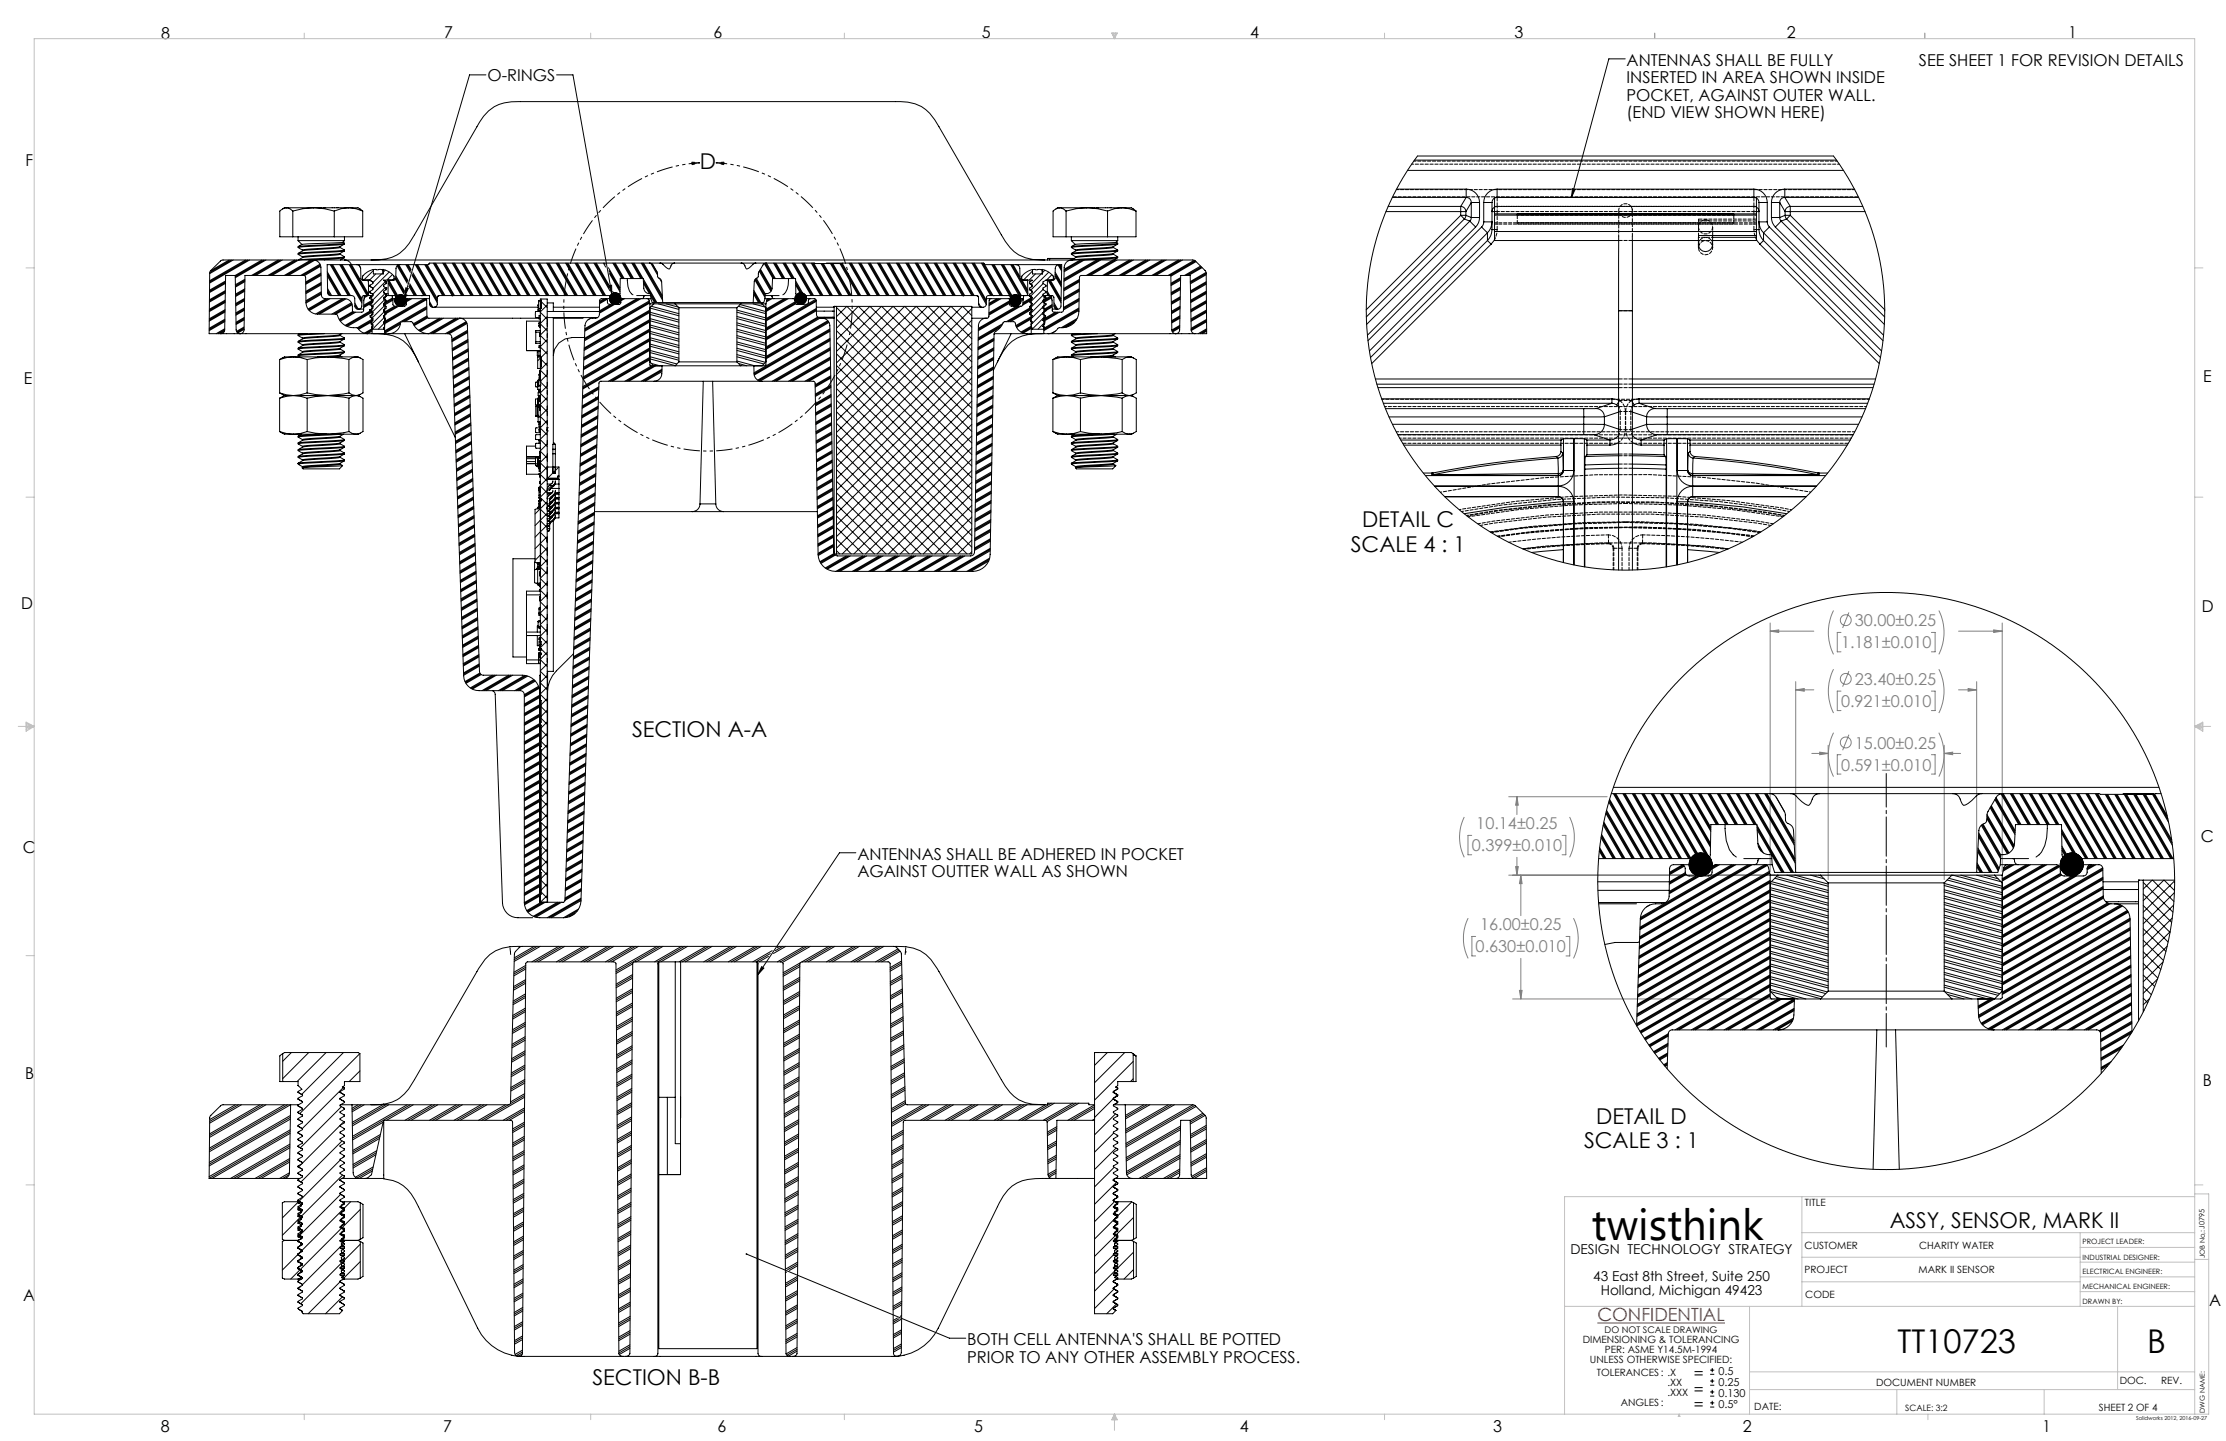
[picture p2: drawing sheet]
<svg xmlns="http://www.w3.org/2000/svg" width="864mm" height="559mm" viewBox="0 0 864 559" stroke-linecap="round" stroke-linejoin="round" font-family="sans-serif">
<defs><g id="words">
<text font-size="16.9" x="617.6" y="480.9">twisthink</text>
<g font-size="12.7">
<text x="736.1" y="524.9">TT10723</text>
<text x="833" y="524.6">B</text>
</g>
<g font-size="8.5">
<text x="271.5" y="65.5">D</text>
<text x="528.4" y="204.5">DETAIL C</text>
<text x="524" y="214">SCALE 4 : 1</text>
<text x="245.2" y="285.8">SECTION A-A</text>
<text x="619.2" y="435.9">DETAIL D</text>
<text x="614.5" y="445.3">SCALE 3 : 1</text>
<text x="733.1" y="476.3">ASSY, SENSOR, MARK II</text>
<text x="229.8" y="536.9">SECTION B-B</text>
</g>
<text font-size="7.1" fill="#f00" x="619.7" y="512.3">CONFIDENTIAL</text>
<g font-size="6.4">
<text x="631" y="25.5">ANTENNAS SHALL BE FULLY</text>
<text x="189.1" y="31.4">O-RINGS</text>
<text x="631" y="32.3">INSERTED IN AREA SHOWN INSIDE</text>
<text x="631" y="39.1">POCKET, AGAINST OUTER WALL.</text>
<text x="631" y="45.8">(END VIEW SHOWN HERE)</text>
<text x="332.6" y="333.3">ANTENNAS SHALL BE ADHERED IN POCKET</text>
<text x="332.6" y="340.1">AGAINST OUTTER WALL AS SHOWN</text>
<text x="375.2" y="521.6">BOTH CELL ANTENNA'S SHALL BE POTTED</text>
<text x="375.2" y="528.4">PRIOR TO ANY OTHER ASSEMBLY PROCESS.</text>
</g>
<g font-size="6.3">
<text x="62.5" y="14.9">8</text>
<text x="172.3" y="14.8">7</text>
<text x="276.8" y="14.9">6</text>
<text x="380.9" y="14.9">5</text>
<text x="485" y="14.8">4</text>
<text x="587.6" y="14.9">3</text>
<text x="693.2" y="14.8">2</text>
<text x="802.5" y="14.9">1</text>
<text x="744.5" y="25.7">SEE SHEET 1 FOR REVISION DETAILS</text>
<text x="9.9" y="64.5">F</text>
<text x="9.3" y="149">E</text>
<text x="854.7" y="148">E</text>
<text x="8.2" y="236.1">D</text>
<text x="854.3" y="237.4">D</text>
<text x="853.9" y="326.6">C</text>
<text x="8.9" y="330.6">C</text>
<text x="9.7" y="418.3">B</text>
<text x="854.6" y="421.1">B</text>
<text x="9" y="504.5">A</text>
<text x="857" y="506.6">A</text>
<text x="657.2" y="534.6">=</text>
<text x="657.2" y="540.8">=</text>
<text x="657.2" y="546.9">=</text>
<text x="62.3" y="555.4">8</text>
<text x="172" y="555.4">7</text>
<text x="278.3" y="555.4">6</text>
<text x="377.9" y="555.3">5</text>
<text x="481" y="555.3">4</text>
<text x="579.3" y="555.3">3</text>
<text x="676.2" y="555.4">2</text>
<text x="792.4" y="555.3">1</text>
</g>
<g font-size="6.3" fill="#808080">
<text x="719.6" y="242.9">30.00±0.25</text>
<text x="714.3" y="251.4">1.181±0.010</text>
<text x="719.6" y="265.6">23.40±0.25</text>
<text x="714.3" y="274.1">0.921±0.010</text>
<text x="719.6" y="290.3">15.00±0.25</text>
<text x="714.3" y="298.8">0.591±0.010</text>
<text x="572.8" y="321.6">10.14±0.25</text>
<text x="571" y="330.1">0.399±0.010</text>
<text x="574.3" y="360.8">16.00±0.25</text>
<text x="572.5" y="369.3">0.630±0.010</text>
</g>
<g font-size="5.3">
<text x="609.3" y="486.3">DESIGN TECHNOLOGY STRATEGY</text>
<text x="618.1" y="496.9">43 East 8th Street, Suite 250</text>
<text x="621" y="502.2">Holland, Michigan 49423</text>
</g>
<g font-size="4.2">
<text x="666.7" y="533.2">0.5</text>
<text x="666.7" y="537.4">0.25</text>
<text x="666.7" y="541.7">0.130</text>
<text x="666.7" y="545.9">0.5°</text>
</g>
<g font-size="3.9">
<text x="700.3" y="467.5">TITLE</text>
<text x="700.1" y="484.4">CUSTOMER</text>
<text x="744.6" y="484.4">CHARITY WATER</text>
<text x="700.1" y="493.7">PROJECT</text>
<text x="744.4" y="493.7">MARK II SENSOR</text>
<text x="700.4" y="503.4">CODE</text>
<text x="614" y="521">DIMENSIONING &amp; TOLERANCING</text>
<text x="622.6" y="524.8">PER: ASME Y14.5M-1994</text>
<text x="616.9" y="528.7">UNLESS OTHERWISE SPECIFIED:</text>
<text x="619.5" y="533.6">TOLERANCES: .X</text>
<text x="646.9" y="537.5">.XX</text>
<text x="727.8" y="537.3">DOCUMENT NUMBER</text>
<text x="822.4" y="536.9">DOC.</text>
<text x="838.4" y="536.9">REV.</text>
<text x="628.8" y="545.2">ANGLES:</text>
<text x="646.9" y="541.4">.XXX</text>
<text x="680.6" y="546.8">DATE:</text>
<text x="814.3" y="547.3">SHEET 2 OF 4</text>
</g>
<text font-size="3.5" x="622.5" y="516.8">DO NOT SCALE DRAWING</text>
<text font-size="3.4" x="739.1" y="547.2">SCALE: 3:2</text>
<g font-size="2.8">
<text x="808" y="482.6">PROJECT LEADER:</text>
<text x="808" y="488.6">INDUSTRIAL DESIGNER:</text>
<text x="808" y="494.2">ELECTRICAL ENGINEER:</text>
<text x="808" y="499.7">MECHANICAL ENGINEER:</text>
<text x="808" y="505.6">DRAWN BY:</text>
</g>
<g font-size="2.7">
<text x="855.3" y="487.9" transform="rotate(-90 855.3 487.9)">JOB No,:J0795</text>
<text x="855.4" y="548" transform="rotate(-90 855.4 548)">DWG NAME:</text>
</g>
<text font-size="2.1" x="828.7" y="550.6">Solidworks 2012, 2016-09-27</text>
</g></defs>
<g fill="none" stroke="#808080" stroke-width=".39">
<path d="M642 12.8v2.2M746.8 12.8v2.2M711.3 236.7a19 19 0 0 0 0 17.1M717.3 237.5l-2.4 6M752.2 236.7a19 19 0 0 1 0 17.1M686.8 241.6v96.5M686.8 244.8h16.9M686.8 244.8l3.3-.5v1zM711.3 259.5a19 19 0 0 0 0 17M714.2 245.3h-1.4v7.5h1.4M749.3 245.3h1.4v7.5h-1.4M752.2 259.5a19 19 0 0 1 0 17"/>
<path d="M759.8 244.8h17M773.5 244.3l3.3 .5-3.3 .5zM776.8 241.6v96.5M696.7 264.3v72.7M696.7 267.5h7M696.7 267.5l3.3-.5v1zM714.2 268h-1.4v7.6h1.4M717.3 260.2l-2.4 6.1M749.3 268h1.4v7.6h-1.4M759.8 267.5h7.1M763.6 267l3.3 .5-3.3 .5zM766.9 264.3v72.7"/>
<path d="M702.9 292.2h6.4M706 291.7l3.3 .5-3.3 .5zM709.3 289v52.1M711.3 284.1a19.1 19.1 0 0 0 0 17.1M714.2 292.7h-1.4v7.5h1.4M717.3 284.9l-2.4 6M749.3 292.7h1.4v7.5h-1.4M752.2 284.1a19.1 19.1 0 0 1 0 17.1M754.3 289v52.1M754.3 292.2h6.3M754.3 292.2l3.3-.5v1zM568.1 316.8a17.5 17.5 0 0 0 0 15.7"/>
<path d="M585.3 309h38.2M588.5 309v6.9M588.5 309l.5 3.2h-1zM608.9 316.8a17.5 17.5 0 0 1 0 15.7M571 324h-1.5v7.5h1.5M585.3 339.4h119.7M588 336.1h1l-.5 3.3zM588.5 332.5v6.9M590 339.4v15.7M590 339.4l.5 3.3h-1zM606 324h1.5v7.5h-1.5M569.6 356.1a17.5 17.5 0 0 0 0 15.6"/>
<path d="M610.4 356.1a17.5 17.5 0 0 1 0 15.6M572.5 363.1h-1.5v7.6h1.5M590 371.7v15.7M607.6 363.1h1.4v7.6h-1.4M586.8 387.4h101.7M589.5 384.1h1l-.5 3.3z"/>
<circle cx="716.1" cy="240.5" r="2.1"/>
<circle cx="716.1" cy="263.3" r="2.1"/>
<circle cx="716.1" cy="287.9" r="2.1"/>
</g>
<path d="M619.7 513.1h49.5" fill="none" stroke="#f00" stroke-width=".43"/>
<g fill="none" stroke="#000" stroke-width=".39">
<path d="M188.5 29h-6.3l-25.2 85.9M215.9 29h6.4l15 84.9M630.5 22.8h-6.3l-14.5 53.8M610.1 73.2l.9 .3-1.3 3.1zM157.4 111.6l1 .3-1.4 3zM236.3 110.8l1-.2v3.3zM332 330.7h-6.3l-31.6 47.2M295.5 374.9l.8 .5-2.2 2.5zM289.6 486.3l78.7 32.6h6.4M663.5 532.9h1.6M663.5 531.3h1.6M663.5 537.2h1.6"/>
<path d="M663.5 535.6h1.6M663.5 539.8h1.6M664.3 530.5v1.6M664.3 534.7v1.7M664.3 539v1.6M663.5 541.4h1.6M663.5 545.6h1.6M663.5 544h1.6M664.3 543.2v1.6"/>
</g>
<path d="M271.5 63.1a55.9 55.9 0 0 0-44.7 84.8 55.9 55.9 0 0 0 95.8-.1 55.9 55.9 0 0 0-44.9-84.7" fill="none" stroke="#000" stroke-width=".39" stroke-dasharray="6.3 1.3 1.3 1.3 1.3 1.3" stroke-dashoffset="2" stroke-linecap="butt"/>
<path d="M271.5 63.1l-3.2 .8-.1-1 3.3 .2M277.7 63.1l3.4-.2-.1 1-3.3-.8" fill="none" stroke="#000" stroke-width=".39" stroke-dasharray="6.3 1.3 1.3 1.3 1.3 1.3" stroke-dashoffset="5.7" stroke-linecap="butt"/>
<path d="M731.8 300v106" fill="none" stroke="#000" stroke-width=".39" stroke-dasharray="15.2 1.3 1.3 1.3" stroke-dashoffset="2.2"/>
<g fill="none" stroke="#c0c0c0" stroke-width=".39">
<path d="M118 12.8v2.2M229.2 12.8v2.2M327.6 12.8v2.2M431.3 12.8h2.2l-1.1 2.2zM431.5 12.8l.9 2.2M432 12.8l.4 2.2M432.7 12.8l-.3 2.2M433 12.8l-.6 2.2M537.1 12.8v2.2M10.1 103.9h3.2M851.5 103.9h3.1M10.1 192.8h3.2"/>
<path d="M851.5 192.8h3.1M7.1 281.7h6.2M10.1 280l3.2 1.7-3.2 1.9zM10.1 280.5l3.2 1.2M10.1 281.1l3.2 .6M13.3 281.7l-3.2 1.2M13.3 281.7l-3.2 .5M851.5 281.7h6.1M851.5 281.7l3.1 .5M851.5 281.7l3.1 1.2M851.5 281.7l3.1-1.7v3.6zM854.6 281.1l-3.1 .6"/>
<path d="M854.6 280.5l-3.1 1.2M10.1 370.6h3.2M10.1 459.5h3.2M851.5 459.5h3.1M699.1 464v42.6M699.1 478h152.4M807 478v28.6M851.5 463h5.4v85.4h-843.6v-533.4h838.2v533.4M851.5 464h-244.5v84.4M699.1 487.5h107.9M699.1 497.1h107.9M807 483.7h44.5"/>
<path d="M807 489.4h44.5M807 495.2h44.5M851.5 488.4h5.4M607 506.6h244.5M678.7 506.6v41.8M807 500.9h44.5M821.5 506.6v32.3M678.7 532h172.8M678.7 538.9h172.8M735.9 538.9v9.5M793 538.9v9.5M118 548.4v2.1"/>
<path d="M229.2 548.4v2.1M327.6 548.4v2.1M432.4 548.4v6.3M432.4 548.4l1.1 2.2h-2.2zM432.4 548.4l.6 2.2M432.4 548.4l-.9 2.2M432.4 548.4l-.4 2.2M432.4 548.4l.3 2.2M537.1 548.4v2.1M651.4 548.4l.4 .9h-.7zM748 548.4v2.1"/>
</g>
<g fill="#000">
<path d="M268.2 62.9l3.3 .2-3.2 .8zM277.7 63.1l3.4-.2-.1 1z"/>
<path d="M157.4 111.6l1 .3-1.4 3zM236.3 110.8l1-.2v3.3zM295.5 374.9l.8 .5-2.2 2.5zM289.3 486.1l.3 .2-.3-.1a.34 .34 0 0 0 .3 .4 .34 .34 0 0 0 .3-.5 .34 .34 0 0 0-.6 0zM610.1 73.2l.9 .3-1.3 3.1z"/>
</g>
<path d="M588.5 309l.5 3.2h-1zM588 336.1h1l-.5 3.3zM696.7 267.5l3.3-.5v1zM763.6 267l3.3 .5-3.3 .5zM590 339.4l.5 3.3h-1zM589.5 384.1h1l-.5 3.3zM686.8 244.8l3.3-.5v1zM773.5 244.3l3.3 .5-3.3 .5zM706 291.7l3.3 .5-3.3 .5zM754.3 292.2l3.3-.5v1z" fill="#808080"/>
<g fill="none" stroke="#000" stroke-width=".39">
<path d="M540.2 76.6h28.6M541.8 73.3h27M546.1 66.1h169.1M548.8 62.1h163.7M549.9 60.5h161.4l4.1 5.9 4.7 8.1 3.3 7.2 2.9 7.7 2 7.3 1.6 7.9 1 8.3 .3 8.8-.5 8.4-.7 6.2-1.8 8.7-2.2 7.4-2.8 7.4-3.6 7.7-4.9 8.2-3.7 5.2-6.9 8.3-6 5.9-7.2 5.9-8.3 5.7-9.5 5-8.4 3.4-9.6 3-10.9 2.1-9.7 .8-9.3-.1-10.5-1.1-10.3-2.2-8.7-2.8-7.5-3.1-8.9-4.7-8.2-5.4-7.6-6.2-6.6-6.5-6.9-8.3-5-7.3-4.4-8-4.6-10.8-2.8-9.2-2.1-10-.9-9.5v-10.7l.9-9.1 1.9-9.9 2.7-8.8 4.3-10.4 4.4-8.1zM568.8 73.3a5.2 5.2 0 0 1 5.2 5.2M568.8 76.6a1.93 1.93 0 0 1 2 1.9M568.8 73.3v3.3M568.8 76.6l-2.1 3.4M570.8 78.5h3.2M570.8 78.5v5.8M570.8 78.5l-2.1 3.6"/>
<path d="M574 78.5v5.8M575.6 78.5h3.2M575.6 78.5v7.5M578.8 78.5v10.5M579.8 76.8v16.5h48.2M580.8 73.3a5.2 5.2 0 0 0-5.2 5.2M580.8 76.6a1.93 1.93 0 0 0-2 1.9M580.8 73.3v3.3M580.8 76.6h99.6M580.8 73.3h99.6M680.4 73.3a5.2 5.2 0 0 1 5.2 5.2M680.4 73.3v3.3"/>
<path d="M680.4 76.6a1.93 1.93 0 0 1 2 1.9M681.4 76.8v16.5h-17M682.4 78.5h3.2M682.4 78.5v10.5M685.6 78.5v7.5M687.2 78.5h3.3M687.2 78.5v5.8M690.5 78.5v5.8M690.5 78.5l2 3.6M692.4 73.3a5.2 5.2 0 0 0-5.2 5.2M692.4 73.3v3.3M692.4 76.6a1.93 1.93 0 0 0-1.9 1.9"/>
<path d="M692.4 73.3h27.1M692.4 76.6h28.7M692.4 76.6l2.1 3.4M111.1 80.6l1.5 .5 1 .7M111.1 80.6h10.5M111.1 80.6l-1 .2-1.6 1v10h32.2v-10M111.1 80.6h-.7l-.7 .4M113.6 81.8v10M115.6 91.8v1.5M115.6 95.6v.4M115.6 98.3v.3M115.7 93.3h17.9"/>
<path d="M115.7 93.3h.1M115.7 93.4l1.4 1.4M117.2 94.8l-1.5 .8M117.4 97v.3l-1.7 .9M121.6 80.6l4.4 .4 3.7 .8M121.6 80.6l-4.1 .3-3.9 .9M121.6 80.6h13.6M123.8 80.5v.1M124.6 80.5v.1M125.6 80.5v.1M126 80.5v.1M128.9 80.5v.1"/>
<path d="M129.7 81.8v10M129.7 80.5v.1M130.7 80.5v.1M131.1 80.5v.1M131.7 95.7l-14.3 1.3M131.9 96l-14.5 1.3M131.9 98.6l1.7 1M131.9 96l1.7 .9v.4M131.9 98.3v.3l-1.8 .3-12.7 1M131.9 95.7v.3M132.9 94l-15.7 .8M133 93.9l.6 .4"/>
<path d="M133.5 100l-1.4 .8M133.5 97.4a5.5 5.5 0 0 1-4.2 1.2l-11.9 1M133.5 94.7l-1.7 1M133.5 97.3l-17.8 1.3 1.7 1v.3l-1.6 .9 17.7-1.2M133.5 94.7l-17.8 1.3 1.7 1M133.5 99.9l-13.7 .9M133.5 94.3l-17.6 1.3M133.5 97l-17.6 1.2M133.6 91.8v1.5M133.6 94.3v.4M133.6 99.6v.3M133.6 93.3l-.6 .7"/>
<path d="M135.2 80.6l-2.8 .3-2.7 .9M135.2 80.6l3 .4 2.5 .8M135.2 80.6h3.7l.7 .4M139.6 81l1.1 .8M411.1 80.6l1.5 .5 1 .7M411.1 80.6h10.5M411.1 80.6l-1 .2-1.5 1v10h32.1v-10M411.1 80.6h-.7l-.7 .4M413.6 81.8v10M415.6 91.8v1.5M415.6 95.6v.4M415.6 98.3v.3"/>
<path d="M415.7 98.6l1.6 1v.3l-1.6 1M415.7 96l1.6 1M415.7 93.3h17.9M415.7 93.3h.1M415.7 93.4l1.4 1.4M417.2 94.8l-1.5 .8M417.3 97l.1 .3-1.7 .9M421.6 80.6l4.4 .4 3.7 .8M421.6 80.6l-4.1 .3-3.9 .9M421.6 80.6h13.6M423.8 80.5v.1M424.6 80.5v.1"/>
<path d="M425.6 80.5v.1M426 80.5v.1M428.9 80.5v.1M429.7 81.8v10M429.7 80.5v.1M430.7 80.5v.1M431.1 80.5v.1M431.7 95.7l-14.3 1.3M431.9 96l-14.5 1.3M431.9 98.6l1.7 1M431.9 96l1.7 .9v.4M431.9 98.3v.3l-1.8 .3-12.7 1"/>
<path d="M431.9 95.7v.3M432.9 94l-15.7 .8M433 93.9l.6 .4M433.5 100l-1.4 .8M433.5 97.4l-.8 .5a4.7 4.7 0 0 1-3.4 .7l-11.9 1M433.5 94.7l-1.7 1M433.5 99.9l-13.7 .9M433.5 97.3l-17.8 1.3M433.5 94.7l-17.8 1.3M433.5 94.3l-17.6 1.3M433.5 97l-17.6 1.2M433.5 99.6l-17.6 1.3"/>
<path d="M433.6 91.8v1.5M433.6 94.3v.4M433.6 99.6v.3M433.6 93.3l-.6 .7M435.2 80.6l-2.8 .3-2.7 .9M435.2 80.6l3 .4 2.5 .8M435.2 80.6h3.7l.7 .4M439.6 81l1.1 .8M537.7 82.1h29M538.6 80h28.1M566.7 80a2.05 2.05 0 0 1 2 2.1M566.7 83.5l1.4 1.4"/>
<path d="M566.7 82.1h2M566.7 83.5h2M566.7 80v2.1M566.7 83.5l-36.7 36.6M566.7 82.1v1.4M568.1 84.9l2.1 .9M568.1 84.9l-38 38M568.7 83.5l-.6 1.4M568.7 83.5l2.1 .8M568.7 82.1v1.4M570.2 85.8l2.3 2.3M570.2 85.8l-40 40"/>
<path d="M570.8 84.3l-.6 1.5M570.8 84.3h3.2M572.5 88.1l-42 41.9M574 84.3a5.2 5.2 0 0 1-1.5 3.8M574.8 88l2.3 2.3M574.8 88l-44.1 44.1M575.6 86l-.2 1.1-.6 .9M575.6 86h3.2a6 6 0 0 1-1.7 4.3M577.1 93.3l1.4 1.4M577.1 90.3l-45.8 45.8M577.1 90.3v3M577.1 93.3l-45.4 45.3"/>
<path d="M578.5 94.7l-46.3 46.3M578.8 89a6 6 0 0 1-1.7 4.3M578.8 89h1M579.8 80.3a1.45 1.45 0 0 0-.8 1.8h.8M579.8 92.9l-1.3 1.8M579.8 89.8h101.6M579.8 83.4h101.6M579.8 82.9h101.6M588.6 83.4v-.4h84v.4M628 91.6l-.1 28.9M633.3 91.6v28.9M633.3 93.3h25.6"/>
<path d="M658.9 91.9v2.9M658.9 94.8a2.75 2.75 0 0 0 2.8 2.8 2.75 2.75 0 0 0 2.7-2.8M658.9 94.8v1.2M664.4 91.3v3.5M664.4 94.8v1.2M664.4 92h17M681.4 80.3a1.45 1.45 0 0 1 .9 1.8h-.9M681.4 92.9l1.4 1.8M681.4 89h1M681.4 91.3h-22.4v.7M682.4 89a6 6 0 0 0 1.8 4.3M682.8 94.7l46.3 46.3"/>
<path d="M684.2 93.3l-1.4 1.4M684.2 90.3l45.8 45.8M684.2 93.3l45.3 45.3M684.2 90.3v3M685.6 86l.2 1.1 .6 .9M685.6 86h-3.2a6 6 0 0 0 1.8 4.3M686.4 88l-2.2 2.3M686.4 88l44.1 44.1M687.2 84.3a5.2 5.2 0 0 0 1.6 3.8M687.2 84.3h3.3M688.8 88.1l41.9 41.9M690.5 84.3l.5 1.5"/>
<path d="M691 85.8l-2.2 2.3M691 85.8l40.1 40M692.5 83.5l.6 1.4M692.5 83.5h2M692.5 82.1h2M692.5 83.5l-2 .8M692.5 82.1v1.4M693.1 84.9l-2.1 .9M693.1 84.9l38.1 38M694.5 80a2.05 2.05 0 0 0-2 2.1M694.5 83.5l-1.4 1.4M694.5 80v2.1"/>
<path d="M694.5 80h28.2M694.5 83.5l36.7 36.6M694.5 82.1v1.4M694.5 82.1h29M87.3 117.3l-6.1 3.5M87.4 116.8l-6.2 3.6M87.4 116.4l-6.2 3.5M87.4 113.6l-6.2 3.6M87.4 113.1l-6.2 3.6M87.5 112.7l-6.2 3.5M87.5 109.9l-6.2 3.6M87.5 109.4l-6.2 3.6"/>
<path d="M87.5 109l-6.2 3.5M88.9 100.8l-7.2 4.2M89.7 100.8l-8.3 4.8M90.5 100.8l-9.1 5.3M91.3 106.8l.3 21.1a1.51 1.51 0 0 0 1.5 1.5M91.3 106.8h-3.8l-.3 21.1M94.8 119.9l-3.3 1.9M94.8 119.4l-3.3 1.9M94.9 116.6l-3.4 2M94.9 116.2l-3.5 1.9M94.9 115.7l-3.5 2M94.9 112.9l-3.5 2.1"/>
<path d="M94.9 112.5l-3.5 2M95 112l-3.6 2.1M95 109.2l-3.7 2.1M95 108.8l-3.7 2.1M95 108.3l-3.7 2.1M95.2 100.8l-13.9 8.1M96.1 100.8l-14.8 8.5M96.8 100.8l-15.5 9M101.6 100.8l-10.4 6M102.4 100.8l-11.1 6.4M103.2 100.8l-11.9 6.9M107.9 100.8l-10.3 6"/>
<path d="M108.8 100.8l-10.4 6M109.5 100.8l-10.3 6M114.3 100.8l-10.4 6M115.1 100.8l-10.4 6M115.9 100.8l-10.4 6M120.7 100.8l-10.4 6M121.5 100.8l-10.4 6M121.5 100.8a3 3 0 0 1 3 3l.2 10.5a1.51 1.51 0 0 0 1.5 1.5h7.5a2.95 2.95 0 0 1 3 3v1.7l.4 .4 3.2 .2 .5-.2 .3-.6 .2-5.3M121.5 100.8h-35.1l-.8 .3-4 4-.2 .7-.3 23.6h4.6M121.5 100.8h12.1M122.1 100.9l-10.2 5.9M124.2 102.4l-7.6 4.4"/>
<path d="M124.3 102.8l-6.9 4M124.4 103.2l-6.3 3.7M124.5 106.8l-5.9 3.4M124.5 106.4l-5.9 3.4M124.5 105.9l-5.9 3.5M124.6 110.5l-5.9 3.4M124.6 110l-6 3.4M124.6 109.5l-6 3.5M124.6 113.2l-5.9 3.4M124.7 114.1l-6 3.4M124.7 113.6l-6 3.5M126.4 115.8l-6.9 4"/>
<path d="M127 105.4l5.3 9.2M127 106.2l4.9 8.4M127 107l4.4 7.6M127.1 111.9l1.6 2.7M127.1 112.7l1.1 1.9M127.1 113.6l.5 .8M127.2 115.8l-7.5 4.4M128 115.8l-8 4.6M128.1 102.6l6.9 12M128.6 102.6l6.9 12M129 102.6l7 12M131.8 102.6l8.6 14.9"/>
<path d="M132.3 102.6l8.1 14.1M132.7 102.6l7.7 13.4M132.8 115.8l-10.3 5.9M133.6 115.8l-10.4 6M133.6 100.8l1.2 .2 1.3 1.1 6.9 12M133.6 100.8h282.3M134.3 115.9l-10.3 5.9M135.5 102.6l6.9 12M135.9 102.6l6.8 11.8M136.3 117.4l-7.6 4.4M136.5 117.8l-7 4M136.6 118.2l-6.3 3.6"/>
<path d="M137.7 117.5l1.3 2.4M137.7 118.4l.8 1.4M138.4 102.6h-11.5l.2 10.9a1.2 1.2 0 0 0 1.2 1.1h8.1a1.2 1.2 0 0 1 1.2 1.2l.1 2.9a1.25 1.25 0 0 0 1.5 1.2M138.4 102.6a1.51 1.51 0 0 1 1.5 1.5l.2 4.2 .5 .3h2.9M138.4 102.6h16.8M139.2 119.9h1.9M139.3 102.9l.6 1.1M141.7 114.6l-.4 .4M142 114.6l-.7 .4M142.6 108.6l.3 .6M142.8 114.6l-1.5 .9M142.9 108.6l.1 5.3-.2 .5-.5 .2"/>
<path d="M143.3 110.9l1.4 .9M143.3 113.3l1.4 .9M143.4 108.6l1.3 .8M143.4 118.1l.1 .1M143.4 111h.1M143.4 113.4h.1M143.4 110.7v.3M143.4 108.6l.1 .1M143.5 118.2l1.2 .7v.6l-1.2 .7M143.5 115.4v.4l1.2 .7M143.5 113.4l1.2 .7v.6l-1.2 .7M143.5 111l1.2 .7"/>
<path d="M143.5 108.7l1.2 .6v.7l-1.2 .6M143.5 114.6h-2.3l-.7 .4-.1 3.7a1.21 1.21 0 0 1-1.2 1.2M143.5 114.6h1.1M143.5 113l-.1 .4M143.5 108.6v.1M143.5 110.6v.4M143.5 113v.4M143.5 117.8v.4M143.5 115.4l-.1 .1M143.5 117.8l-.1 .1M143.5 110.6l-.1 .1M143.5 114.6l.7 .8 .2 14"/>
<path d="M143.8 110.5l-.3 .2M143.9 100.8a15.6 15.6 0 0 0 13.2-4.4l1.6-2 2.1-3.3 24.2-42a15.8 15.8 0 0 1 16.9-9.7h145.5a15.5 15.5 0 0 1 15.2 7l25.9 44.7a17 17 0 0 0 9.4 8.9l2.7 .6 4.8 .2M144.3 117.4l-3.2 1.9M144.3 117l-3.2 1.8M144.3 116.5l-3.2 1.9M144.4 118.7l.3 .2M144.4 116.3l.3 .2M144.7 116.5v.6l-1.2 .7M144.7 111.7v.6l-1.2 .7M144.9 104.6h3.7M144.9 104.9l-3.8 3.7M145.8 106.2l-2.4 2.4"/>
<path d="M148 106.2l-3.3 3.4M148.7 104.5v1.7h-3.8v-1.7a6.1 6.1 0 0 0-4.2 2.8v.9l.6 .4M148.7 104.5a6.1 6.1 0 0 1 4.2 2.8v.7M148.7 104.5l-.1 1.7M148.9 113.5l.9 .6M148.9 108.7l.9 .6M148.9 108.8l.9 .5M148.9 115.9l.9 .6v.6l-.9 .6v.6M148.9 118.3l.9 .5v.7l-.9 .6v.6M148.9 115.9l.1 .1M148.9 118.3h.1M148.9 115.4h.4"/>
<path d="M149.2 118.5l-4.9 4.9M149.3 116.1l-4.9 5M149.3 115.4l-.1 14M149.4 113.8l-4.9 4.9M149.5 111.5l-4.9 4.9M149.5 104.7l-.8 .8M149.6 109.1l-5 5M149.8 109.3v.7l-.9 .5v.7l.9 .5M149.8 111.7v.7l-.9 .5v.6M149.8 114.1v.7l-.9 .5v.6M149.8 111.7h.1M149.8 114.1h.1"/>
<path d="M149.8 109.3h.1M149.8 114.6h.3M149.9 109.3v.5M149.9 111.7v.5M149.9 114.1v.5M150.1 114.6l3 .1 .9 .7h2.8l.4-.4M150.1 114.6l-.8 .8M150.6 109.8l3.1 5.4M150.6 108.6l-.1 5.3 .3 .6 .5 .1M150.6 109l3.7 6.4M150.8 108.6l3.9 6.8M151 105.5l-6.3 6.3"/>
<path d="M151.8 114.6l.4 .3 .2 1.1M152.3 115.6l-3 1.7M152.3 106.5l-2.2 2.1M152.3 116l-3 1.7M152.4 116v.3M152.4 116.3v1.8l.8 .6M152.4 116.3l-3.1 1.9M152.9 108l-.6 .6M152.9 108.1l-.6 .5M153.1 118.7l-3.8 2.3M153.4 108.3l3.3 5.8M153.5 107.8l3.4 5.7"/>
<path d="M153.6 107l3.4 6M153.9 118.7l-4.6 2.7M154 114.8l-.4 .3M154.1 103.1l3.9 6.8M154.4 102.8l3.7 6.5M154.7 114.4l-1.4 1.4h-1M154.7 118.7l-5.4 3.2M154.7 102.7l3.6 6.1M154.9 114.3l-1.7 1.7M155.2 102.6a1.51 1.51 0 0 0-1.6 1.5l-.1 4-.3 .4-4.3 .3M155.2 114.3l-2.1 2M155.4 114.3l-2.3 2.2"/>
<path d="M155.7 114.3l-2.5 2.5M155.8 114.3l-2.6 2.6M156 114.4l-2.8 2.8M156.1 114.4l-2.8 2.9M156.4 114.5l-3 3M156.5 114.5l-3.1 3.1M156.5 114.8l-3 3M156.6 114.8l-3 3.1M156.8 114.9l-3.1 3.1M157 114.9l-3.2 3.2M157.1 115.1l-3.1 3.2M157.2 115.1l-3.2 3.2"/>
<path d="M157.3 117.8l-.6 .6M157.3 115.3l-3.1 3.1M157.4 115.4l-3.1 3.1M157.4 117.4l-1.1 1.2M157.4 102.6l1.8 3M157.5 115.6l-3 3M157.5 115.7l-2.9 2.9M157.6 116l-2.8 2.7M157.6 117l-1.7 1.7M157.6 116.8l-1.9 1.9M157.7 116.3l-2.5 2.4M157.7 116.5l-2.3 2.3"/>
<path d="M157.7 114.2l.3 .4M157.9 114.6l-.7 .4M157.9 114.6h8.7l.1 3.4a1.21 1.21 0 0 0 1.2 1.1M157.9 102.6l1.4 2.5M158.2 115.8l-3.2 2.9M158.4 102.6l1.1 2M158.6 111.1l2.1 3.5M158.8 110.5l2.4 4.1M159 115.8l-1.4 .8M159 110l2.6 4.6M159.8 115.8l-2.2 1.3M159.9 106.8l4.5 7.8"/>
<path d="M160 106.3l4.9 8.3M160.2 105.8l5.1 8.8M161.1 102.6l8.6 14.8M161.6 102.6l8.1 14M162 102.6l7.7 13.3M163.9 114.7h-.3M164.5 115.8l-15.3 8.8M164.8 115.8h-6.8l-.3 .4-.1 1.8-.3 .6-4.1 .1M164.8 115.8l.7 .6 .1 6.3 .4 .6 12.3 .1M164.8 115.8h1.8M164.8 102.6l6.9 12M165.2 115.9l-16 9.2"/>
<path d="M165.2 102.6l7 12M165.5 116.2l-16.3 9.4M165.6 118.9l-16.4 9.4M165.6 119.8l-8.6 4.9M165.6 119.3l-9.4 5.4M165.7 102.6l6.9 12M166.7 116.9l1.2 2.2M166.7 117.8l.7 1.2M167.9 119.1h.6M168.1 102l7.3 12.6M168.5 119.1h40.3M168.6 102l7.2 12.7-.4 .1"/>
<path d="M169 102l7.3 12.6M169.7 115.4v2.6a1.28 1.28 0 0 1-1.2 1.1M170.4 114.6l-.5 .2-.2 .5M170.4 114.6l-.4 .2-.3 .6M171.8 102l7.3 12.6M172.2 102l7.3 12.6M172.7 102l7.3 12.6M175.4 102l7.3 12.6M175.9 102l7.3 12.6M176.4 102l7.2 12.6M179.1 102l7.3 12.6M179.6 102l7.2 12.6"/>
<path d="M180 102l7.3 12.6M182.8 102l7.2 12.6M183.2 102l7.3 12.6M183.7 102l7.3 12.6M186.4 102l7.3 12.6M186.9 102l7.3 12.6M187.4 102l7.2 12.6M190.1 102l7.3 12.6M190.6 102l7.2 12.6M190.8 114.7h.1M191 102l7.3 12.6M193.8 102l7.2 12.6"/>
<path d="M194.2 102l7.3 12.6M194.7 102l7.3 12.6M197.4 102l7.3 12.6M197.9 102l7.3 12.6M198.4 102l7.2 12.6M201.1 102l7.3 12.6M201.6 102l7.2 12.6M202 102l7.3 12.6M204.8 102l7.3 12.6M205.2 102l7.3 12.6M205.7 102l7.3 12.6M208.5 102l7.2 12.6"/>
<path d="M208.9 118.4h.1M208.9 118.1l-.1 2.3 .8 .1M208.9 118.1h.1M208.9 102l7.3 12.6M209 116.6h1v3h-1zM209.4 102l7.2 12.6M209.5 116.6l-.5 .5M209.6 116.6l2.7 2.7M210 119.1h.1M210 117.5h.1M210 117.9h.1M210 118.3h.1"/>
<path d="M210 118.6h.1M210 119.4h.1M210 116.8h.1M210 117.1h.1M210.1 116l-.5 .5M212.1 102l7.3 12.6M212.3 117.5h2.4v3.3M212.3 118.3l-2.7 2.6M212.5 102l7.4 12.6M213 102l7.3 12.6M214.7 119.1h17.9M215.8 102l7.3 12.6"/>
<path d="M216.2 102l7.3 12.6M216.7 102l7.3 12.6M219.4 102l7.3 12.6M219.9 102l7.3 12.6M220.3 102l7.3 12.6M223.1 102l7.3 12.6M223.6 102l7.2 12.6M224 102l7.3 12.6M226.8 102l7.2 12.6M227.2 102l7.3 12.6M227.7 102l7.3 12.6M230.4 102l6.2 10.8"/>
<path d="M230.9 102l5.5 9.6M231.4 102l4.8 8.5M234.1 102l.9 1.6M234.4 115.8l-1.8 1M234.6 102l.2 .4M234.9 115.8h-1.6l-.6 .5-.1 5.6a1.51 1.51 0 0 1-1.6 1.5 3.2 3.2 0 0 0-4.1 2.9l-7.7 222.9M234.9 115.8l.6 .3 .2 1.4 .6 .5h4.1l.4-.5 .1-.9M235.1 115.9l-2.5 1.4M235.5 116.1l-2.9 1.7M236 103.8l4.6 7.9M236.3 105l4.3 7.4M236.5 106.1l4.1 7.1"/>
<path d="M236.9 118l-4.3 2.5M237.3 113.9l.4 .7M237.5 113.9l-.8 .8M237.7 113l.9 1.6M237.7 118l-5.1 3M237.7 113.9l.5 .7M237.8 102l3.4 6M238.1 113.6l-1.6 1.6M238.2 102l3.5 6M238.3 113.6l-1.9 1.8M238.5 118l-5.9 3.5M238.6 113.5l-2.2 2.2"/>
<path d="M238.7 102l3.4 6M238.7 113.5l-2.3 2.3h-1.5M239 113.6l-2.6 2.5M239.1 113.6l-2.6 2.7M239.4 113.7l-2.9 2.8M239.5 113.7l-2.9 2.9M239.7 113.8l-3.1 3M239.8 113.8l-3.1 3.1M240 113.9l-3.2 3.2M240 114l-3.1 3.2M240.2 114.2l-3.2 3.1M240.3 114.2l-3.2 3.2"/>
<path d="M240.4 114.4l-3.2 3.1M240.5 114.5l-3.2 3.1M240.6 114.7l-3.1 3M240.6 116.9l-.8 .8M240.7 114.8l-3.1 3M240.7 115l-2.9 2.9M240.8 115.1l-2.9 2.8M240.8 116.4l-1.5 1.5M240.8 115.3l-2.6 2.7M240.8 116.2l-1.7 1.8M240.9 115.4l-2.6 2.6M240.9 115.7l-2.3 2.3"/>
<path d="M240.9 115.9l-2.2 2.1M241.4 102l3.5 6M241.5 115.8l-.4 .3M241.9 102l3.5 6M242.3 115.8l-1.4 .8M242.4 102l3.4 6M243.4 108v.8a7 7 0 0 0 2.2 5.5M245.1 102l3.5 6M245.6 102l3.4 6M246 102l3.5 6M247 114.6h5.4M247.1 115.8l-20.2 11.7"/>
<path d="M247.9 115.8l-21 12.1M248.7 115.8l-21.8 12.6M248.8 102l8.2 14.4M249.2 102l7.8 13.5M249.6 108.2l5.2 9.1M249.6 109.1l2.8 4.8M249.7 109.9l2.3 4M249.7 102l7.3 12.6M249.8 115.1l-.4 .6-.4 .1M249.8 115v.1M250.1 114.6l-.3 .4M251.1 115.8h-9.6l-.6 .8"/>
<path d="M251.1 115.8l.6 .4 .4 1.6M251.1 115.8h1.4M251.9 116.7l-25.1 14.5M252 117.1l-25.2 14.6M252 102h-85.3l-.3 .6h-11.2M252 102l1.2 .6 1.7 3 .3 1.9 1 .7 .4 .8 .5 8.3M252 113.9a2.23 2.23 0 0 1-2.2-2.1l-.2-3.8h-9l-.1 6.1-.6 .5h-69.5M252 102h4.1M252 113.9h.4M252.1 117.5l-25.3 14.7M252.1 117.8l.1 23.8 .2 .3h9.5M252.1 117.8h1.5"/>
<path d="M252.1 119.5l11.3 2.9M252.4 113.9l.1 1.9M252.4 113.9l2 3.4M252.4 114.8l1.5 2.5M252.5 102.1l2.6 4.5M252.5 115.8l.5 1.5h4.1M252.7 118.8l10.7 2.8M253.3 102.7l1.7 2.9M253.6 117.8l-1.5 1.5M253.6 117.8h8.3M255.4 117.8l8 2.2M255.8 107.9l.9 1.5"/>
<path d="M256.1 102l.9 .3 1.9 1.7 .9 .2a2.62 2.62 0 0 1 1.5-2.1l.4-.1M256.1 102h5.6M257.1 117.3h35.1M258.4 117.8l4.8 1.3M261.7 102h25.8M261.9 117.8h25.5M261.9 117.8l1.5 1.5M263.4 119.3h22.5M263.4 119.3v21M285.9 119.3v21M286.5 118.8l10.6 2.8M287.4 117.8l-1.5 1.5"/>
<path d="M287.4 117.8h8.3M287.5 102l.3 .1a2.06 2.06 0 0 1 1.6 1.9l.4 .3 .7-.3 1.8-1.7 .9-.3M287.5 102h5.7M292.2 117.8l4.7 1.3M292.4 114.1l1.9 3.2M292.4 113.3l2.3 4M292.5 112.6l2.7 4.7M292.8 108.5l4 6.9M293.1 108.2l3.7 6.4h5.5M293.2 102h4.1M293.4 108l3.5 5.9M294.6 105.2l4.5 7.8"/>
<path d="M294.8 104.8l4.5 7.8M295 104.4l4.5 7.7M295.2 117.8l.6 .2M295.7 117.8h1.4M295.7 117.8l1.4 1.5M296.5 102.2l3.4 5.8M296.8 115.8h1.4M296.8 115.8l-.5 1.5h-4.1M296.9 113.9a2.34 2.34 0 0 0 2.6-2.1l.2-3.8h8.9l.2 5.9 .6 .7h69.4M296.9 113.9l-.1 1.9M296.9 102.1l3.5 5.9M297.1 117.8v23.9l-9.7 .2"/>
<path d="M297.3 102l-1.2 .6-1.7 3-.3 1.8-1.4 1.4-.5 8.5M297.3 102h84.3l.3 .4M297.4 102l3.4 6M298.2 115.8l-.7 .5-.4 1.5M298.2 115.8h9.6l.6 .5 .1 1.4 .5 .3h4.2l.4-.6 .2-1.3 .6-.3M298.7 115.8l-1.3 .7M299.2 114.6l.3 .4M299.5 115.8l-2.2 1.3M299.5 115.1l.4 .6 .4 .1M299.5 115v.1M300.1 102l3.5 6M300.6 102l3.4 6"/>
<path d="M301 102l3.5 6M303.8 102l3.4 6M304.2 115.8l-7.1 4.1M304.2 102l3.5 6M304.7 102l3.5 6M305 115.8l-7.9 4.6M305.8 115.8l-8.7 5-10-2.7M305.9 108v.4a6.4 6.4 0 0 1-2.2 5.9M307.4 102l7.3 12.6M307.9 102l7.3 12.6M308.3 102l7.3 12.6M308.4 117.1l-11.3 6.5"/>
<path d="M308.5 117.5l-11.4 6.5M308.7 117.8l-11.6 6.7M308.7 108.9l3.3 5.7M308.7 109.8l2.8 4.8M308.7 110.6l2.3 4M309.8 113.7l-1.3 1.3M310.1 113.6l-1.6 1.6M310.4 113.6l-2 1.9M310.6 113.5l-2.2 2.2M310.9 113.5l-2.5 2.5M311 113.6l-2.6 2.5M311.1 102l7.3 12.6"/>
<path d="M311.3 113.6l-2.8 2.8M311.4 113.6l-2.9 2.9M311.5 102l7.3 12.6M311.6 113.7l-3 3M311.7 113.8l-3.1 3M311.9 113.9l-3.1 3.1M312 113.9l-3.2 3.2M312 102l7.3 12.6M312.1 114.1l-3.1 3.2M312.2 114.2l-3.2 3.1M312.3 114.3l-3.1 3.2M312.4 114.4l-3.2 3.1"/>
<path d="M312.5 114.5l-3.1 3.2M312.6 114.7l-3.1 3M312.6 116.9l-.9 .8M312.7 114.9l-3 2.9M312.7 116.6l-1.2 1.3M312.7 115l-2.9 2.9M312.8 115.2l-2.7 2.7M312.8 115.3l-2.6 2.7M312.8 116.2l-1.8 1.8M312.9 115.6l-2.5 2.4M312.9 116l-2 2M312.9 115.7l-2.3 2.3"/>
<path d="M312.9 115.8h1.5M314.4 115.8h1.7l.6 .6 .1 5.5a1.66 1.66 0 0 0 2.1 1.5M314.7 102l7.4 12.6M315.2 102l7.3 12.6M315.7 102l7.3 12.6M316.5 116.1l-19.4 11.1M316.7 116.9l-19.6 11.3M316.7 116.5l-19.6 11.2M316.7 119.1h6.9M316.7 119.6l-19.6 11.3M318.5 102.2l7.2 12.4M319 102.2l7.1 12.4"/>
<path d="M319.4 102.2l7.2 12.4M320.6 102h5.9M322.2 102.2l7.2 12.4M322.7 102.2l7.1 12.4M323.1 102.2l7.2 12.4M323.6 118.8h.1M323.6 118.8v95.8l-5.5 3.2M323.6 118.8h53.4v96h-53.3M324.5 118.8v96M324.5 119.2l52.5 52.6M325.9 102.2l7.1 12.4M326.3 102.2l7.2 12.4"/>
<path d="M326.7 102.1l7.2 12.5M328.5 118.8l-4 4M328.6 118.8l48.4 48.5M329.4 102l7.3 12.6M329.9 102l7.2 12.6M330.3 102l7.3 12.6M333 118.8l-8.5 8.5M333.1 118.8l43.9 44M333.1 102l7.3 12.6M333.6 102l7.2 12.6M334 102l7.3 12.6M336.8 102l7.2 12.6"/>
<path d="M337.2 102l7.3 12.6M337.5 118.8l-13 13M337.5 118.8l39.5 39.5M337.7 102l7.2 12.6M340.4 102l7.3 12.6M340.9 102l7.3 12.6M341.3 102l7.3 12.6M341.9 118.8l-17.4 17.5M342.1 118.8l34.9 35M344.1 102l7.3 12.6M344.6 102l7.2 12.6M345 102l7.3 12.6"/>
<path d="M346.5 118.8l-22 22M346.5 118.8l30.5 30.5M347.8 102l7.2 12.6M348.2 102l7.3 12.6M348.7 102l7.3 12.6M350.9 118.8l-26.4 26.4M351 118.8l26 26M351.4 102l7.3 12.6M351.9 102l7.3 12.6M352.4 102l7.2 12.6M355.1 102l7.3 12.6M355.5 102l7.3 12.6"/>
<path d="M356 102l7.3 12.6M358.4 114.7h.1M358.7 102l7.3 12.6M359.2 102l7.3 12.6M359.7 102l7.3 12.6M359.9 118.8l-35.4 35.4M360 118.8l17 17.1M362.4 102l7.3 12.6M362.9 102l7.3 12.6M363.3 102l7.3 12.6M364.4 118.8l-39.9 39.9M364.5 118.8l12.5 12.5"/>
<path d="M366.1 102l7.2 12.6M366.5 102l7.3 12.6M367 102l7.3 12.6M368.9 118.8l-44.4 44.4M369 118.8l8 8.1M369.7 102l7.3 12.6M370.2 102l7.3 12.6M370.7 102l7.2 12.6M373.4 118.8l-48.9 48.9M373.4 102l9.2 16M373.5 114.7l.4 .1M373.5 118.8l3.5 3.6"/>
<path d="M373.9 102l8.8 15.2M374.3 102l8.4 14.5M377 119.1h3.9M377 119.7l-52.5 52.5M377.1 102l7.3 12.6M377.5 102l7.3 12.6M378 102l7.3 12.6M378.8 114.6l.6 .3 .2 .4M378.8 114.6l.8 .8M379.6 115.4l.1 2.6a1.21 1.21 0 0 0 1.2 1.1M379.7 117.6l.8 1.5M380.8 102l7.2 12.6"/>
<path d="M381.2 102l7.3 12.6M381.7 102.1l.2 .3M381.9 102.4v.2h12.3M382 102.6l6.9 12M382.7 115.8h1.8M384.5 115.8l-.6 .3-.1 .5-.2 6.2-.3 .5-.7 .1M384.5 115.8h6.8l.4 .5M384.8 102.6l6.9 12.1M385.2 102.6l7.4 12.8M385.4 114.7h.3M385.7 102.6l7.3 12.8M386.8 115.8l-3 1.8"/>
<path d="M387.6 115.8l-3.9 2.2M388.4 115.8l-4.7 2.7M388.4 102.6l7.2 12.5-3.1 3.2M388.9 102.6l7 12.2M389.4 102.6l6.9 12.1M391.4 114.6l.6 .4M391.4 114.6l1.2 .8M391.4 114.6l-8.2 .1-.5 .5-.1 2.8a1.33 1.33 0 0 1-1.7 1.1M391.7 116.3v1.8l.6 .6 4.2-.1 .4-.6v-1.7M391.7 117.1l-8 4.6M391.7 117.6l-8.1 4.6M392 117.7l3.1-3.1-3.1 3.2"/>
<path d="M392.1 102.6l6.6 11.5M392.6 102.6l6.1 10.7M393 114.4l-1.2 1.3M393 102.6l2.7 4.8M393.3 114.4l-1.6 1.5M393.6 114.3l-1.9 2M393.8 114.3l-2.1 2.1M394.1 114.3l-2.4 2.4-8 4.6M394.2 102.6a1.45 1.45 0 0 1 1.4 1.5l.1 3.8 .8 .7M394.2 102.6h16.7M394.2 114.3l-2.5 2.5M394.4 118.7l-14.8 8.6"/>
<path d="M394.5 114.3l-2.8 2.8M394.6 114.4l-2.8 2.8M394.8 114.5l-3 2.9M394.9 114.5l-3 3M395.2 118.7l-15.6 9.1M395.4 114.8l-3.2 3.2M395.4 114.9l-3.1 3.2M395.6 115l-3.2 3.2M395.8 115.3l-3.1 3.1 3.2-3M395.9 117.6l-.9 .9M396 115.6l-3 3M396 118.7l-16.4 9.5"/>
<path d="M396 117.3l-1.3 1.3M396 115.7l-2.9 2.9M396 115.8h1M396.1 115.9l-2.8 2.8M396.1 116l-2.7 2.7M396.1 116.9l-1.8 1.8M396.1 116.3l-2.4 2.4M396.1 116.7l-2 2M396.1 116.4l-2.3 2.3M396.5 108.6h3.9l-.9 .7v.7M396.5 108.6l2.2 3.9M396.9 116.3v.1"/>
<path d="M397.4 114.6l-.3 .3-.2 1.4M398.7 108.6v5.4l-.7 .6M399.2 114.6h-2.8l-1.1 .8h-2.7M399.2 114.6h.3M399.2 114.6l.8 .8M399.5 112.4l.9 .6M399.5 114.8l.9 .5M399.5 112.4l.9 .5v.6l-.9 .6v.7M399.5 110l.9 .5M399.5 114.8h.2M399.5 110l.2 .1M399.7 114.9l.7 .4"/>
<path d="M399.7 110.1l.7 .5M400 115.4h.4M400 115.4l.1 14M400 116.5l-3.2 1.8M400 116l-3.1 1.8M400 115.5l-3.1 1.8M400 119.6l-8.8 5.1M400 119.2l-9.6 5.5M400.1 119.9l.3 .2M400.1 117.5l.3 .2M400.4 115.3v.6l-.9 .6v.6l.9 .6v.6l-.9 .5v.7l.9 .6M400.4 110.5v.7l-.9 .5v.7"/>
<path d="M400.6 104.6h3.7M400.6 105.1l-3.5 3.5M401.7 106.2l-2.4 2.4M403.9 106.2l-4 4M404.3 104.5v1.7M404.3 104.5h.2M404.5 104.5v1.7h-3.9v-1.7a6.1 6.1 0 0 0-4.2 2.8l.1 1 .5 .3M404.5 104.5a6.1 6.1 0 0 1 4.2 2.8l-.1 .9-.6 .4M404.6 110l1.2 .6v.4l-1.2 .7v.6l1.2 .7v.4M404.6 117.1l1.2 .7v.4l-1.2 .7v.6M404.6 119.5l1.2 .7v.3l-1.2 .7v.6M404.6 117.1l.1 .1"/>
<path d="M404.6 119.5h.1M404.6 114.5l-5 5.1M404.6 119l-4.8 4.8M404.6 112.3l-4.9 4.9M404.6 116.8l-5 5M404.7 114.6h1.1M404.7 110l-4.9 4.9M405.4 104.8l-.9 .9M405.8 108.7l-1.2 .6v.7M405.8 113.4l-1.2 .7v.6l1.2 .7v.4l-1.2 .7v.6M405.8 108.6v.1M405.8 113.3l-.1 .2"/>
<path d="M405.8 117.8l-.8 .8M405.8 115.6l-.5 .5M405.8 114.6h2.3l.6 .4 .2 3.7a1.28 1.28 0 0 0 1.2 1.2M405.8 114.6l-.7 .8-.1 14M406.3 113l1 1.6M406.3 113.7l.5 .9M406.4 108.6l-.1 5.4 .7 .6M406.6 108.6l5.1 8.8M406.9 105.6l-7.1 7M407 108.6l4.7 8.1M407.2 100.2h-.8v.6M407.2 100.2v.6"/>
<path d="M407.2 100.2h9.6M407.5 108.6l4.2 7.3M407.6 114.6l.4 .4M407.8 114.7l-2.7 1.6M408 115l-2.9 1.7M408 115.5l-2.9 1.7M408.1 106.5l-2.1 2.1M408.2 119l-3.2 1.9M408.2 118.6l-3.2 1.8M408.2 118.1l-3.2 1.8M408.2 119.9h1.9M408.6 108.3l-.2 .2"/>
<path d="M408.9 117.4l1.4 2.5M408.9 118.3l.9 1.5M409.3 106.3l2.5 4.2M409.3 107.1l2.5 4.2M409.4 105.6l2.4 4.1M410.5 102.7l1.4 2.4M410.9 102.6h1l-.3 16.1a1.25 1.25 0 0 1-1.5 1.2M410.9 102.6a1.51 1.51 0 0 0-1.5 1.5l-.3 4.3-3.3 .2M410.9 102.6l1 1.8M411.3 102.6l.6 1M415.9 100.8a2.95 2.95 0 0 0-3 3l-.3 16.5-.2 .6-3.4 .2-.7-.3-.3-5.8M415.9 100.8h47l.7 .3 4 3.9 .3 .7 .2 23.7h-4.5"/>
<path d="M418.6 119.5l-13.6 7.8M418.6 119.9l-13.6 7.9M418.6 116.7l-6 3.5M418.6 116.2l-6 3.5M418.6 115.7l-6 3.5M418.7 113l-6.1 3.5M418.7 112.5l-6.1 3.5M418.7 112l-6.1 3.5M418.7 109.3l-6 3.5M418.8 108.8l-6.1 3.5M418.8 108.3l-6.1 3.5M419.1 100.8l-6.2 3.6"/>
<path d="M419.9 100.8l-7.1 4.1M420.7 100.8l-7.9 4.6M425.5 100.8l-12.7 7.3M426.3 100.8l-13.5 7.8M427 100.8l-14.2 8.3M431.8 100.8l-10.4 6M432.6 100.8l-10.4 6M433.4 100.8l-10.4 6M438.2 100.8l-10.4 6M439 100.8l-10.4 6M439.7 100.8l-10.3 6M444.5 100.8l-10.4 6"/>
<path d="M445.3 100.8l-10.4 6M446.1 100.8l-10.4 6M450.9 100.8l-10.4 6M451.7 100.8l-10.4 6M452.4 100.8l-10.3 6M457.2 100.8l-10.4 6M457.8 119.7l-3.3 1.9M457.8 119.2l-3.3 2M457.8 118.8l-3.3 1.9M457.9 116l-3.5 2M457.9 115.5l-3.5 2M457.9 115.1l-3.5 2"/>
<path d="M457.9 112.3l-3.5 2.1M457.9 111.8l-3.5 2.1M458 111.4l-3.6 2.1M458 108.6l-3.7 2.1M458 100.8l-10.4 6M458 108.1l-3.7 2.2M458 107.7l-3.7 2.1M458.8 100.8l-10.4 6M463.3 100.9l-10.1 5.9M463.7 101.2l-9.7 5.6M464 101.5l-9.7 5.6M465.8 103.2l-6.3 3.6"/>
<path d="M466.1 103.5l-5.8 3.3M466.4 103.8l-5.3 3M467.9 105.6l-6.1 3.6M468 106.5l-6.2 3.6M468 106.1l-6.2 3.5M468 109.7l-6.1 3.5M468 109.3l-6.1 3.5M468 110.2l-6.1 3.5M468 113.8l-6.1 3.5M468 113.4l-6.1 3.5M468 112.9l-6.1 3.5M468 116.6l-6 3.5"/>
<path d="M468 117.5l-6 3.5M468 117l-6 3.5M85.7 129.4h7.4M87.1 128.5l-1.7 .9M87.2 127.9a1.51 1.51 0 0 1-1.5 1.5M87.2 128l-2.5 1.4M87.2 127.5l-3.3 1.9M87.2 124.7l-6 3.5M87.2 124.2l-6 3.5M87.2 123.8l-6 3.5M87.3 121l-6.1 3.5M87.3 120.5l-6.1 3.6"/>
<path d="M87.3 120.1l-6.1 3.5M93.1 129.4h.1M93.2 129.4h51.2M94.7 127.7l-2.4 1.4M94.7 127.3l-2.7 1.5M94.7 126.8l-2.9 1.7M94.8 124l-3.2 1.8M94.8 123.6l-3.2 1.8M94.8 123.1l-3.2 1.9M94.8 120.3l-3.3 1.9M108.5 139.4v13M113.8 138.4l-2.5 .2-2.8 .8"/>
<path d="M113.8 138.4l2.7 .3 2.7 .7M113.8 138.4h13.4M113.8 138.4a6.3 6.3 0 0 0-5.3 1M115.6 129.8v.3M115.6 132.4v.3M115.6 135v.4M115.6 137.7v.3M115.7 132.8l1.7 .9v.3l-1.7 1M115.7 130.1l1.7 1M116.3 129.4l-.6 .4M117.4 136.3v.3l-1.7 1M117.4 131.1v.3l-1.7 1"/>
<path d="M119.2 139.4v13M119.3 129.4l-3.4 .4M123.2 121.8a4.5 4.5 0 0 1-4.5-4.4l-.1-9.8-.5-.7-23.1-.1-.3 21.1a1.51 1.51 0 0 1-1.5 1.5M123.2 121.8l7.4 .1a7.4 7.4 0 0 0 8.1 5.3l.2 .2M125.8 129.4l-10.1 .7M127.2 138.4l-4.8 .4-3.2 .6M127.2 138.4l8.2 1M127.2 138.4h10.9M131.7 132.5l-14.3 1.2M131.9 138l-3.3 .4M131.9 132.7l-14.5 1.3M131.9 130.1l-14.5 1.3"/>
<path d="M131.9 135.3l1.7 1M131.9 132.7l1.7 1M131.9 130.1l1.7 1M131.9 137.7v.3M131.9 135v.4l-.5 .1-14 1.1M131.9 132.4v.3M131.9 129.8v.3M131.9 138l.8 .4M132.6 129.4a9.4 9.4 0 0 1-5.2 .9l-10 .8M133.5 136.7l-.8 .5a4.7 4.7 0 0 1-3.6 .8l-5.9 .4M133.5 134.1a4.9 4.9 0 0 1-3.7 1.3l-12.4 .9M133.5 131.5l-1.7 1"/>
<path d="M133.5 134.1l-17.8 1.3 1.7 .9M133.5 136.7l-17.8 1.3 .6 .4M133.5 131.4l-17.8 1.3M133.5 131.1l-17.6 1.3M133.5 133.7l-17.6 1.3M133.5 136.3l-17.6 1.3M133.6 131.1v.3M133.6 133.7v.4M133.6 136.3v.4M135.4 139.4v13M136.9 120.8l-5.3 3.1M137.2 121l-5.4 3.2"/>
<path d="M138 121.1l-6 3.4M138.1 138.4l-1.3 .2-1.4 .8M138.1 138.4l1.4 .3 1.3 .7v13l-1.5 .7-1.2 .3M138.1 138.4h.8l.9 .4M138.9 127.4a4.3 4.3 0 0 0 3.7 2M143.4 120.5h.1M143.5 120.5l1.2 .7M143.5 120.2v.3M143.5 120.2l-.1 .1M143.6 123h.1M143.6 122.4l.1 .6M143.6 122.4l-.1 .2"/>
<path d="M143.7 123l1 .6v.6l-.8 .5M143.9 124.7l.1 .9M143.9 124.7l-.1 .1M143.9 125.6h.1M144 125.6l.7 .4v.6l-.5 .3M144.2 126.9l.1 .8h4.6l.2-.6M144.2 126.9l-.1 .2M144.3 121.1l-9.6 5.5M144.3 120.7l-10 5.7M144.3 120.2l-10.4 6M144.3 123.8l-5.7 3.3M144.3 124.7l-5.2 3"/>
<path d="M144.3 124.3l-5.4 3.1M144.3 127.9l-2.4 1.4M144.3 127.5l-2.9 1.7M144.4 129.4h4.8M144.4 128.4l-1.8 1M144.4 121.1l.3 .2M144.4 123.5l.3 .2M144.4 125.9l.3 .1M144.7 121.2v.6l-1.1 .6M144.8 129.4a15.8 15.8 0 0 1 14.7 6l2.8 4.9M148.9 120.7l.9 .5-.1 .7-.8 .5v.6l.6 .4-.1 1.1-.5 .3v.6M148.9 120.7h.1"/>
<path d="M148.9 123l.1 .1M148.9 125.4l.2 .1M148.9 125.4l.4 .3-.2 1.4M148.9 125.5l-2.1 2.2M149 123.2l-4.5 4.5M149.1 120.8l-4.9 4.9M149.2 126.9l-.1 .2M149.2 129.4h24.6a1.51 1.51 0 0 1 1.5 1.4l4.6 131.2a6 6 0 0 0 6 5.8h16a1.57 1.57 0 0 1 1.5 1.5M155.3 125.7l-6.1 3.6M155.4 125.2l-6.2 3.6M157 129.4l19.6 40.3M165.6 122.5l-5.3 3.1"/>
<path d="M165.7 122.9l-5.2 3M165.9 123.3l-5.2 3M170.5 123.4l-8.1 4.7M171.2 123.4l-8.5 4.9M172 123.4l-8.9 5.2M176.8 123.4l-10.4 6a7.6 7.6 0 0 1-6.6-4.6l-3.8-.1-.5 .3a4.9 4.9 0 0 1-4.6 4.4M177.6 123.4l-10.4 6M178.3 123.4a3 3 0 0 1 3 2.9l4.7 134.1a1.51 1.51 0 0 0 1.5 1.4h15.1a6.7 6.7 0 0 1 6.8 6.8l.1 81.3M178.3 123.4h30.8M178.4 123.4l-10.4 6M180.8 124.7l-8 4.7M181 125.1l-7.4 4.3"/>
<path d="M181.2 125.4l-7 4.1M181.4 128.1l-6.1 3.5M181.4 129l-6.1 3.5M181.4 128.5l-6.1 3.5M181.5 132.1l-6 3.5M181.5 131.7l-6.1 3.5M181.6 132.6l-6.1 3.5M181.6 135.3l-6 3.5M181.7 136.2l-6.1 3.5M181.7 135.7l-6.1 3.5M181.8 139.3l-6.1 3.5M181.8 138.9l-6.1 3.5"/>
<path d="M181.8 139.8l-6.1 3.5M207.9 128.8h1.7M207.9 132.5h1.7M208.6 138.4h1.3v4.5h-1.3zM208.9 120.2h.1M208.8 138l.2 .4M208.9 120.2h.7M209 136l-.2 .3M209.1 136.2v1.9M209.1 136.2l-.6 .2v1.5l.6 .2M209.1 138.1h.1M209.1 138.1l.3 .1"/>
<path d="M209.1 136.2l.5 .2M209.1 125.5h.5M209.1 126.3h.5M209.4 130.1l2.9 2.7M209.4 126.6v.4h.2M209.4 129.3h.2M209.4 138l-.3 .1M209.6 125.1l-.5 .1v1.4h.5M209.6 134.1h-.5v.7h.5M209.6 136.1l-.5 .1M209.6 120.8l-1.8 .1v2.1l1.3 .2M209.6 122.4h-.5v1.3h.5"/>
<path d="M209.6 128.9h-.2v1.5h.2M209.6 137.8h-.2v.6M209.6 128.2h-1.7v4.9h1.7M209.6 124.5h-5.3v11.5h5.3M209.6 139.1l2.7 2.6M209.6 134.6l2.7 2.6M209.6 125.6l2.7 2.7M209.6 121.1l2.7 2.7M209.9 139.3h.1M209.9 139.7h.1M209.9 138.6l-1.3 1.3M212.3 120.8h20.3"/>
<path d="M212.3 123.2h19.5M212.3 125.3h.1M212.3 124.1h.1M212.3 130.8h.1M212.3 129.5h.1M212.3 126.4h.1M212.3 122.8l-2.7 2.6M212.3 127.2l-2.7 2.7M212.3 131.7l-2.7 2.7M212.3 136.2l-2.7 2.7M212.3 124.1v1.2M212.3 129.5v1.3"/>
<path d="M212.3 125.3v1.1M214.7 123.4h11.5M214.7 123.2v48.8M226.8 130.5l-.2 .4h-4.6a7.3 7.3 0 0 0-7.3 6.9M228.8 123.6l-.7 .4M252.1 121.1l-25.5 14.8M252.1 124.8l-25.6 14.8M252.1 132.2l-25.9 14.9M252.1 135.8l-26 15M252.1 139.5l-14.5 8.3M252.1 120.7l-25.5 14.7M252.1 128l-25.7 14.9"/>
<path d="M252.1 131.7l-25.9 14.9M252.1 135.4l-26 15M252.1 139l-15.2 8.8M252.1 120.2l-25.4 14.7M252.1 123.9l-25.6 14.8M252.1 127.6l-25.7 14.8M252.1 131.2l-25.8 15M252.1 134.9l-26 15M252.1 138.6l-16.1 9.2M252.1 139.2l9.8 2.6M252.1 136.7l11.3 3M252.1 134.2l11.3 3"/>
<path d="M252.1 131.8l11.3 3M252.1 129.3l11.3 3M252.1 126.8l11.3 3.1M252.1 121.9l11.3 3M252.1 138.3l10.5 2.8M252.1 135.9l11.3 3M252.1 133.4l11.3 3M252.1 131l11.3 2.9M252.1 126l11.3 3M252.1 123.5l11.3 3.1M252.1 121.1l11.3 3M263.4 131.5l-11.3-3-25.8 14.9"/>
<path d="M263.4 127.4l-11.3-3-25.6 14.7M285.9 131l11.2 2.9M285.9 138.4l10.4 2.7M285.9 135.9l11.2 3M285.9 133.4l11.2 3M285.9 128.5l11.2 3M285.9 126l11.2 3M285.9 123.5l11.2 3.1M285.9 121.1l11.2 3M285.9 140l6.9 1.9M285.9 137.5l11.1 3M285.9 135l11.2 3.1"/>
<path d="M285.9 132.6l11.2 3M285.9 130.1l11.2 3M285.9 127.7l11.2 3M285.9 125.2l11.2 3M285.9 122.7l11.2 3M285.9 120.3l11.2 3M316.7 120.7h6.9M316.7 120.5l-19.6 11.3M316.7 120.1l-19.6 11.3M317.6 123.2l-20.5 11.8M318.1 123.4l-21 12.1M318.9 123.4a2.95 2.95 0 0 1 3 2.9l1.6 87.8a1.51 1.51 0 0 0 1.5 1.5h51.6a1.57 1.57 0 0 0 1.5-1.5l1.5-87.8a3 3 0 0 1 3-2.9"/>
<path d="M318.9 123.4h4.7M321.2 124.4l-24.1 13.9M321.4 124.7l-24.3 14M321.6 125l-24.5 14.2M322 128.5l-29.4 17M322 128l-29.4 17M322 127.6l-29.5 17M322.1 132.1l-27.2 15.7M322.1 131.7l-27.7 15.9M322.1 131.2l-28.1 16.2M322.1 134.8l-22.6 13M322.1 135.7l-21 12.1"/>
<path d="M322.1 135.3l-21.7 12.5M322.2 138.9l-15.5 8.9M322.2 138.5l-16.3 9.3M322.2 139.4l-14.7 8.4M323.6 123h-6.3l-20.2 11.6M324.5 137.2l52.5 52.5M324.5 132.7l52.5 52.5M324.5 128.2l52.5 52.5M324.5 123.8l52.5 52.4M377 123.4h5.6M377 124.2l-52.5 52.5M377 137.7l-52.5 52.4"/>
<path d="M377 128.7l-52.5 52.5M377 133.1l-52.5 52.6M385.5 139.5l-6.2 3.6M385.5 139l-6.2 3.6M385.5 138.6l-6.2 3.5M385.6 135.8l-6.2 3.5M385.6 135.3l-6.2 3.6M385.6 134.9l-6.2 3.5M385.6 132.1l-6.2 3.5M385.6 131.6l-6.2 3.6M385.6 131.2l-6.2 3.5M385.7 129.4h14.4"/>
<path d="M388.1 127l-8.6 4.9M388.7 126.2l-9.2 5.3M389 125.5l-9.5 5.5M392.3 129.4l-6.9 14.1M398.4 129.4a5.2 5.2 0 0 1-4.7-4.5l-4.2-.1a10.8 10.8 0 0 1-3.7 4.2l-1.7 85.9a6.7 6.7 0 0 1-6.7 6.7h-53.3a6.7 6.7 0 0 1-6.7-6.7l-1.2-66.5-.6-.6h-20M400 120.1l-8 4.6M400.1 123.7l-5.7 3.3M400.1 123.3l-5.9 3.3M400.1 122.8l-6 3.5M400.1 129.4h4.9M400.1 127.4l-3.1 1.8M400.1 126.9l-3.6 2.1"/>
<path d="M400.1 126.5l-4 2.3M400.1 122.3l.3 .2M400.2 124.7l.2 .1M400.4 124.8v.6l-.4 .3 .4 2h4.6M400.4 120.1v.6l-.9 .5 .1 .7 .8 .5v.6l-.6 .4 .1 1.1 .5 .3M404.5 129.4a15.7 15.7 0 0 0-15.3 6.8l-2.2 4.1M404.6 121.8l1.1 .6M404.6 126.6l.5 .3M404.6 121.8l.2 .1M404.6 124.2l.2 .1M405 129.4h51.1M405 127.6v.1"/>
<path d="M405.1 126.9l-.1 .8M405.3 125l-2.6 2.7M405.4 122.3l.3 .1M405.7 122.4l-.1 .6-1 .6v.6l.8 .5-.1 .9-.7 .4v.6M405.7 122.4l-5.3 5.3M405.8 120.1l-5.7 5.7M406.6 129.4a7.8 7.8 0 0 0 4.3-2.3 6.6 6.6 0 0 0 7.7-6.3l.2-13.2 .4-.7 35-.1 .4 21.1a1.51 1.51 0 0 0 1.5 1.5M408.5 139.4v13M409.4 121.1l-4.4 2.5M409.5 128.3l-1.3 .8M410.2 121.1l-5.2 3M411 121.1l-6 3.5"/>
<path d="M413.8 138.4l-2.5 .2-2.8 .8M413.8 138.4l2.7 .3 2.7 .7M413.8 138.4h13.4M413.8 138.4a6.3 6.3 0 0 0-5.3 1M415.6 129.8v.3M415.6 132.4v.3M415.6 135v.4M415.6 137.7v.3M415.7 135.4l1.6 .9M415.7 132.8l1.6 .9v.3l-1.6 1M415.7 130.1l1.6 1v.3l-1.6 1M415.7 138l.6 .4"/>
<path d="M416.3 129.4l-.6 .4M416.8 125l-3.2 1.9M417.3 136.3l.1 .3-1.7 1M417.5 124.2l-5 2.9M417.9 123.5l-6.2 3.6M418.6 120.4l-13.6 7.8M419.2 139.4v13M419.3 129.4l-3.4 .4M425.8 129.4l-10.1 .7M427.2 138.4l-4.8 .4-3.2 .6M427.2 138.4l8.2 1M427.2 138.4h10.9"/>
<path d="M431.7 132.5l-14.3 1.2M431.9 138l-3.3 .4M431.9 132.7l-14.5 1.3M431.9 130.1l-14.5 1.3M431.9 135.3l1.7 1M431.9 132.7l1.7 1M431.9 130.1l1.7 1M431.9 137.7v.3M431.9 135v.4l-.5 .1-14 1.1M431.9 132.4v.3M431.9 129.8v.3M431.9 138l.8 .4"/>
<path d="M432.6 129.4a9.5 9.5 0 0 1-5.2 .9l-10 .8M433.5 136.7l-.8 .5a4.7 4.7 0 0 1-3.6 .8l-5.9 .4M433.5 134.1a4.9 4.9 0 0 1-3.7 1.3l-12.4 .9M433.5 131.5l-1.7 1M433.5 136.7l-17.8 1.3M433.5 134.1l-17.8 1.3M433.5 131.4l-17.8 1.3M433.5 131.1l-17.6 1.3M433.5 133.7l-17.6 1.3M433.5 136.3l-17.6 1.3M433.6 131.1v.3M433.6 133.7v.4"/>
<path d="M433.6 136.3v.4M435.4 139.4v13M438.1 138.4l-1.3 .2-1.4 .8M438.1 138.4l1.4 .3 1.3 .7v13l-1.5 .7-1.2 .3M438.1 138.4h.8l.9 .4M456.1 129.4h.1M456.2 129.4a1.45 1.45 0 0 0 1.5-1.5l.3-21.1h3.8l.3 21.1a1.45 1.45 0 0 0 1.5 1.5M456.2 129.4h7.4M457.7 127.1l-2.8 1.6M457.7 126.6l-3 1.8M457.7 126.2l-3.1 1.8M457.8 123.4l-3.2 1.8"/>
<path d="M457.8 122.9l-3.2 1.9M457.8 122.5l-3.2 1.9M468.1 121.1l-6 3.5M468.1 120.7l-6 3.4M468.1 120.2l-6.1 3.5M468.1 124.8l-6 3.4M468.1 124.3l-6 3.5M468.1 123.9l-6 3.4M468.1 127.5l-3.2 1.9M468.1 128.4l-1.7 1M468.1 128l-2.4 1.4M627.9 120.5h5.4"/>
<path d="M627.9 120.5v100.6M633.3 120.5v100.6M108.5 152.4l2.6 .7 2.7 .3M108.5 152.4l1.9 1M108.5 154.4v13M110.4 153.4h3.4M110.4 153.4l-1.9 1M113.8 153.4l-2.5 .2-2.8 .8M113.8 153.4l2.7 .3 2.7 .7M113.8 153.4h13.4M119.2 152.4l-2.9 .7-2.5 .3M119.2 152.4l3.2 .6 4.8 .4"/>
<path d="M119.2 154.4v13M127.2 153.4l-4.8 .4-3.2 .6M127.2 153.4l8.2 1M127.2 153.4h10.9M135.4 152.4l-8.2 1M135.4 152.4l1.3 .7 1.4 .3M135.4 154.4v13M138.1 153.4l-1.3 .2-1.4 .8M138.1 153.4l1.4 .3 1.3 .7v13l-1.5 .8-1.2 .2M138.1 153.4h.8M138.9 153.4l.9 .4M139.8 153l-.9 .4"/>
<path d="M181.9 142.5l-6.1 3.5M181.9 143.3l-6 3.6M181.9 142.9l-6.1 3.5M182 146.5l-6 3.5M182 146.1l-6.1 3.4M182.1 146.9l-6.1 3.6M182.1 149.6l-6 3.5M182.2 150.5l-6.1 3.6M182.2 150.1l-6.1 3.5M182.3 153.7l-6.1 3.5M182.3 153.2l-6.1 3.5M182.3 154.1l-6.1 3.6"/>
<path d="M182.4 157.7l-6 3.5M182.4 157.3l-6.1 3.5M182.4 156.8l-6.1 3.5M208.4 157.6l-.5-.2v4.1l.5-.2M208.4 157.6l.4 .3M208.4 157.6v3.7M208.6 148.2l-.8 .1v1.6l.8 .1M208.6 148.3h.1M208.6 148.2h.1M208.6 148.3v.1M208.6 148.9h.1M208.6 148.7v.2"/>
<path d="M208.6 148.4v.2M208.6 149.5v1.5h1M208.6 149.5h.1M208.7 147.6l-.1 1.9M208.7 147.5v2.1M208.7 147.5h.1M208.7 149.6v.1M208.7 147.4h.9v.2M208.8 157.2h.8M208.8 157.1l.1 .1M209.1 151.6l.1 .6M209.1 151.7h.1"/>
<path d="M209.2 151.2h.4l-.4 .2zM209.2 152.2h.1M209.2 151.4l-.1 .2M209.2 151.4h.4M209.4 146.5h-.3v.6h.5M209.4 144.9h.2M209.4 145.8l.2 .2M209.4 151v.2M209.4 153.4l.2 .4M209.4 158.7h.2M209.4 144.1h.2M209.4 144.6h.2"/>
<path d="M209.4 158h.2M209.4 153.7h-.3v.3l.5 .2h-.8l-.2 .4 .2 2.8M209.4 157.2h.1M209.6 149.3h.1M209.6 147.8h.1M209.6 149.5v.2h-.9M209.6 147.6h.1M209.6 149.5h.1M209.6 154.4l-.8 .1v9.2l.8 .1M209.6 152.2l-.8 .1v1.1h.8M209.6 145.1h-.5v.7h.5M209.6 155.5h-.5v-.7h.5h-1.8v2.1l1.8 .1"/>
<path d="M209.6 157.2h-.2M209.6 143.8h-.2v1.3M209.6 146.1h-.2v.8h.2M209.6 157.6h-.2v1.5h.2M209.6 157l2.7 2.7M209.6 152.5l2.7 2.7M209.6 148.1l2.7 2.6M209.6 143.5l2.7 2.7M209.9 141.6h.1M209.9 142h.1M209.9 140.8h.1M209.9 141.2h.1"/>
<path d="M209.9 140.1h.1M209.9 140.4h.1M212.3 151.5h.1M212.3 152.8h.1M212.3 143.7h.1M212.3 144.9h.1M212.3 159.7h.1M212.3 158.8h.1M212.3 157.6h.1M212.3 149.5h.1M212.3 148.3h.1M212.3 158.7l-2.7 2.7-.8 .1"/>
<path d="M212.3 140.7l-2.7 2.7M212.3 145.2l-2.7 2.7M212.3 149.7l-2.7 2.7M212.3 154.2l-2.7 2.6M212.3 151.5v1.3M212.3 143.7v1.2M212.3 159.7v1.3M212.3 157.6v1.2M212.3 148.3v1.2M232.1 158.4l-6.4 3.7M232.1 157.9l-6.4 3.7M232.1 157.5l-6.4 3.6"/>
<path d="M232.2 154.7l-6.4 3.6M232.2 154.2l-6.4 3.7M232.2 153.7l-6.3 3.7M232.3 150.9l-6.3 3.7M232.3 150.5l-6.3 3.6M232.3 150l-6.3 3.6M252.1 140.3l1.5 1.6-10.4 5.9M252.8 141l3.2 .9M252.8 141.9l-10.4 5.9M253.8 147.8h-20.8l-.6 .8-7 200.8a6.7 6.7 0 0 1-6.8 6.5M253.8 147.8h41.8M254.4 141.9l-10.4 5.9"/>
<path d="M256.8 144.1l-6.5 3.7M256.8 143.7l-7.2 4.1M256.8 143.2l-8.1 4.6M256.9 141.9l-.1 3.1a3 3 0 0 1-3 2.8M261.9 141.9h25.5M263.4 140.3h22.5M263.4 140.3l-1.5 1.6M272.8 147.8l-1.2 47.7M276.5 147.8l1.2 47.7M285.9 140.3l1.5 1.6M286.5 141l3.2 .9M292.5 141.9l.1 3.1"/>
<path d="M292.6 145a3 3 0 0 0 3 2.8M297.1 140.3l-1.4 1.6M322.2 143l-8.4 4.8M322.2 142.6l-9.1 5.2M322.2 142.1l-10 5.7M322.3 146.6l-6 3.5M322.3 146.2l-6 3.4M322.3 145.7l-6.1 3.5M322.3 149.4l-6 3.4M322.4 150.2l-6.1 3.5M322.4 149.8l-6.1 3.5M322.4 153l-6 3.5"/>
<path d="M322.4 153.9l-6 3.5M322.4 153.4l-6 3.5M322.5 157.1l-6.1 3.4M322.5 156.6l-6.1 3.5M322.5 157.5l-6.1 3.5M324.5 159.7l52.5 52.5M324.5 155.2l52.5 52.5M324.5 150.7l52.5 52.5M324.5 146.2l52.5 52.5M324.5 141.7l52.5 52.5M377 142.1l-52.5 52.5M377 146.6l-52.5 52.5"/>
<path d="M377 155.6l-52.5 52.5M377 140.3l-21.6-21.5-30.9 30.9M377 151.1l-52.5 52.5M385.2 158l-6.2 3.6M385.2 157.6l-6.2 3.5M385.2 157.1l-6.2 3.6M385.2 154.3l-6.1 3.6M385.2 153.8l-6.1 3.6M385.2 153.4l-6.1 3.6M385.3 150.6l-6.2 3.6M385.3 150.1l-6.2 3.6M385.3 149.7l-6.2 3.5"/>
<path d="M385.3 146.9l-6.1 3.6M385.3 146.4l-6.1 3.6M385.4 146l-6.2 3.5M385.4 143.2l-6.2 3.6M385.4 142.7l-6.2 3.6M385.4 142.3l-6.1 3.5M408.5 152.4l2.6 .7 2.7 .3M408.5 152.4l1.9 1M408.5 154.4v13M410.4 153.4h3.4M410.4 153.4l-1.9 1M413.8 153.4h13.4"/>
<path d="M413.8 153.4l-2.5 .2-2.8 .8M413.8 153.4l2.7 .3 2.7 .7M419.2 152.4l-2.9 .7-2.5 .3M419.2 152.4l3.2 .6 4.8 .4M419.2 154.4v13M427.2 153.4h10.9M427.2 153.4l-4.8 .4-3.2 .6M427.2 153.4l8.2 1M435.4 152.4l-8.2 1M435.4 152.4l1.3 .7 1.4 .3M435.4 154.4v13M438.1 153.4h.8"/>
<path d="M438.1 153.4l-1.3 .2-1.4 .8M438.1 153.4l1.4 .3 1.3 .7v13l-1.5 .8-1.2 .2M438.9 153.4l.9 .4M439.8 153l-.9 .4M533.6 147h94.3M534.2 149h93.7M534.6 150.3h93.3M536 154.7h89.4M536.7 156.4h88.7M537.5 158.5h76.9M614.4 158.5v3.2M619.2 158.4l-4.8 .1"/>
<path d="M619.2 158.4a3.3 3.3 0 0 1 3.2 3.2M625.4 156.4l1.8 .6M625.4 154.7v1.7M625.4 154.7l2.5 .5M625.4 156.4l-6.2 2M627.2 157l.7 .7M627.9 155.9l-.7 1.1M627.9 159.8l-5.5 1.8M633.3 155.9l.7 1.1M633.3 159.8l5.5 1.8M633.3 150.3h93.4M633.3 149h93.8"/>
<path d="M633.3 147h94.3M634 157l-.7 .7M635.9 156.4l-1.9 .6M635.9 154.7v1.7M635.9 154.7l-2.6 .5M635.9 154.7h89.3M635.9 156.4l6.1 2M635.9 156.4h88.7M642 158.4l4.8 .1M642 158.4a3.3 3.3 0 0 0-3.2 3.2M646.8 158.5v3.2M646.8 158.5h77"/>
<path d="M108.5 167.4l2.6 .7 2.7 .3M108.5 167.4a6.3 6.3 0 0 0 5.3 1M113.8 168.4h13.4M115.6 179.8h.5M115.6 169.2v.3M115.6 171.8v.3M115.6 174.4v.3M115.6 177v.3M115.6 179.6v.2M115.6 179.8l.4 .4M115.7 177.4l1.7 1v.2l-1.7 1 17.9-1.3M115.7 169.5l1.7 1v.3"/>
<path d="M116.1 179.8v.4M116.9 168.4l-1.2 .7M117.4 175.7v.3l-1.7 1M117.4 173.1v.3l-1.7 1M117.4 170.7l-1.7 1M119.2 167.4l-2.9 .8-2.5 .2M119.2 167.4l3.2 .6 4.8 .4M126.8 168.4l-10.9 .7M127.2 168.4h10.9M131.7 177.1l-14.3 1.2M131.7 171.8l-14.3 1.3M131.9 177.3l-14.5 1.3"/>
<path d="M131.9 172.1l-14.5 1.3M131.9 169.5l-14.5 1.2M131.9 177.3l1.7 1M131.9 174.7l1.7 1M131.9 172.1l1.7 .9v.4M131.9 169.5l1.7 .9M131.9 180l1 .5M131.9 177v.3M131.9 174.4v.4l-.5 .1-14 1.1M131.9 171.8v.3M131.9 169.2v.3M131.9 179.7v.3l-.5 .2-14 1.1"/>
<path d="M132.3 168.4l-16.6 1.1M133.2 168.4a4.9 4.9 0 0 1-3.9 1.1l-11.9 1M133.5 176.1l-1.7 1M133.5 173.5a5 5 0 0 1-3.9 1.2l-12.2 1M133.5 170.9l-1.7 .9M133.5 173.4l-17.8 1.4 1.7 .9M133.5 170.8l-17.8 1.3 1.7 1M133.5 178.8a4.6 4.6 0 0 1-3.5 1.2l-12.6 1M133.5 178.7l-17.4 1.1M133.5 176l-17.8 1.3M133.5 170.5l-17.6 1.2M133.5 173.1l-17.6 1.3"/>
<path d="M133.5 175.7l-17.6 1.3M133.5 167.7l.1 .1M133.6 170.5v.3M133.6 175.7v.3M133.6 178.3v.4M135.4 167.4l-2.1 .4-6.1 .6M135.4 167.4l1.3 .7 1.4 .3M139.8 168l-1.7 .4M182.5 160.4l-6 3.5M182.6 161.3l-6.1 3.5M182.6 160.9l-6.1 3.5M182.7 164.5l-6.1 3.5"/>
<path d="M182.7 164l-6.1 3.5M182.7 164.9l-6.1 3.5M182.8 167.6l-6.1 3.5M182.8 168.5l-6.1 3.5M182.8 168.1l-6.1 3.5M182.9 171.7l-6.1 3.5M182.9 171.2l-6.1 3.5M183 172.1l-6.2 3.5M183 174.8l-6 3.5M183.1 175.7l-6.1 3.5M183.1 175.2l-6.1 3.6M183.2 178.8l-6.1 3.6"/>
<path d="M183.2 178.4l-6.1 3.5M183.2 179.3l-6.1 3.5M204.3 179.8h3.5l.1 .8 .7 .1M204.3 179h3.5M204.3 177.2h4.4M204.3 177.1h4.5M204.3 177.9h3.5M204.3 179.7h3.5M207.8 173h-3.5v10.9h4.8M208.6 180v.5M208.9 161.7h.1M208.9 163.5h.1"/>
<path d="M208.8 161l-.4 .3M208.9 161.7h.7M208.9 163.5h.7M209.1 163.8v.6h.5M209.1 170.5v1.4M209.1 177.3v.3M209.1 170.9h.5M209.4 177.1l-.8 .2v2.7l.3 .4h.7M209.4 165.4v1h.2M209.4 179.1h.2M209.4 179.8h.2M209.4 177.6h.2"/>
<path d="M209.6 168.6h-1.7l-.1 1.7 1.8 .2 2.7 2.7M209.6 171.9l-1.8 .1 .1 1.7 1.7 .1M209.6 166h-1.8l.1 1.7 1.7 .1M209.6 166.5h-.5v.7l.5 .1M209.6 164.6h-.5v.7l.5 .1M209.6 177.3l-.8 .1v2.7l.8 .1M209.6 178.7h-.2v1.5M209.6 177.7h-1.8v2.1l1.6 .1M209.6 175.1h-.2v.8h.2M209.6 176.4h-.2v.8h.2M209.6 179.5l2.7 2.6M209.6 175l2.7 2.7"/>
<path d="M209.6 166l2.7 2.7M209.6 161.5l2.7 2.7M212.3 165.9h.1M212.3 176.1h.1M212.3 177.4h.1M212.3 161h.1M212.3 163.1h.1M212.3 164.4h.1M212.3 177.5h.1M212.3 178.8h.1M212.3 172.2h.1M212.3 171h.1"/>
<path d="M212.3 166.5h.1M212.3 163.2l-2.7 2.6M212.3 167.7l-2.7 2.6M212.3 172.2l-2.7 2.6M212.3 176.6l-2.7 2.7M212.3 176.1v1.3M212.3 163.1v1.3M212.3 177.5v1.3M212.3 171v1.2M212.3 167.1h.1M214.5 172.4v8.7M214.5 172.4l.3-.5h.4l.2 .5"/>
<path d="M214.5 176h.9M214.5 174.2h.9M214.5 172.4h.9M214.7 174.2l-.2 .2M215.4 172.4v8.7M231.3 179.9l-6.3 3.7M231.4 177.1l-6.4 3.7M231.4 176.6l-6.3 3.7M231.4 176.2l-6.3 3.6M231.5 173.4l-6.3 3.6M231.5 172.9l-6.3 3.7M231.6 172.4l-6.4 3.7"/>
<path d="M231.7 169.7l-6.4 3.6M231.7 169.2l-6.4 3.6M231.7 168.7l-6.3 3.7M231.8 165.9l-6.3 3.6M231.8 165.4l-6.3 3.7M231.8 165l-6.3 3.6M231.9 162.1l-6.3 3.7M231.9 161.7l-6.3 3.6M232 161.2l-6.4 3.7M322.5 161.1l-6 3.5M322.5 160.7l-6 3.5M322.5 160.2l-6 3.5"/>
<path d="M322.6 164.8l-6 3.5M322.6 164.3l-6 3.5M322.6 163.9l-6.1 3.5M322.7 167.5l-6.1 3.5M322.7 168.4l-6 3.5M322.7 168l-6.1 3.5M322.7 171.6l-6 3.5M322.7 171.1l-6 3.5M322.8 172l-6.1 3.5M322.8 175.2l-6 3.5M322.8 174.8l-6 3.5M322.8 175.6l-6 3.5"/>
<path d="M322.9 179.3l-6.1 3.5M322.9 178.8l-6.1 3.5M322.9 178.4l-6.1 3.5M324.5 177.6l37.2 37.2M324.5 173.1l41.7 41.7M324.5 168.6l46.2 46.2M324.5 164.1l50.7 50.7M377 160.1l-52.5 52.5M377 164.6l-50.2 50.2M377 169.1l-45.7 45.7M377 173.6l-41.2 41.2M377 178l-36.7 36.8"/>
<path d="M384.8 179.8l-6.2 3.5M384.8 179.3l-6.2 3.5M384.8 176.5l-6.1 3.6M384.8 176.1l-6.1 3.5M384.8 175.6l-6.1 3.5M384.9 172.8l-6.2 3.6M384.9 172.4l-6.2 3.5M384.9 171.9l-6.2 3.5M385 169.1l-6.2 3.6M385 168.7l-6.2 3.5M385 168.2l-6.2 3.5M385 165.4l-6.2 3.6"/>
<path d="M385 165l-6.2 3.5M385 164.5l-6.1 3.5M385.1 161.7l-6.2 3.6M385.1 161.3l-6.2 3.5M385.1 160.8l-6.2 3.6M408.5 167.4l2.6 .7 2.7 .3M408.5 167.4a6.3 6.3 0 0 0 5.3 1M413.8 168.4h13.4M415.6 179.8h.5M415.6 169.2v.3M415.6 171.8v.3M415.6 174.4v.3"/>
<path d="M415.6 177v.3M415.6 179.6v.2M415.6 179.8l.4 .4M415.7 177.4l1.6 1v.2l-1.6 1 17.9-1.3v.4M415.7 174.8l1.6 .9v.3l-1.6 1M415.7 172.1l1.6 1M415.7 169.5l1.6 1v.3M416.1 179.8v.4M416.9 168.4l-1.2 .7M417.3 173.1l.1 .3-1.7 1M417.4 170.7l-1.7 1M419.2 167.4l-2.9 .8-2.5 .2"/>
<path d="M419.2 167.4l3.2 .6 4.8 .4M426.8 168.4l-10.9 .7M427.2 168.4h10.9M431.7 179.7l-14.3 1.3M431.7 177.1l-14.3 1.2M431.7 171.8l-14.3 1.3M431.9 177.3l-14.5 1.3M431.9 172.1l-14.5 1.3M431.9 169.5l-14.5 1.2M431.9 177.3l1.7 1M431.9 174.7l1.7 1M431.9 172.1l1.7 .9v.4"/>
<path d="M431.9 169.5l1.7 .9M431.9 180l.9 .5M431.9 177v.3M431.9 174.4v.4l-.5 .1-14 1.1M431.9 171.8v.3M431.9 169.2v.3M431.9 179.7v.3l-.5 .2-14 1.1M432.3 168.4l-16.6 1.1M433.2 168.4a4.9 4.9 0 0 1-3.9 1.1l-11.9 1M433.5 176.1l-1.7 1M433.5 173.5a5 5 0 0 1-3.9 1.2l-12.2 1M433.5 170.9l-1.7 .9"/>
<path d="M433.5 178.8l-1.7 .9M433.5 178.7l-17.4 1.1M433.5 176l-17.8 1.3M433.5 173.4l-17.8 1.3M433.5 170.8l-17.8 1.3M433.5 170.5l-17.6 1.2M433.5 173.1l-17.6 1.3M433.5 175.7l-17.6 1.3M433.5 167.7l.1 .1M433.6 170.5v.3M433.6 175.7v.3M435.4 167.4l-2.1 .4-6.1 .6"/>
<path d="M435.4 167.4l1.3 .7 1.4 .3M439.8 168l-1.7 .4M538.9 161.7h75.5M540.2 164.5h74.2M542.3 168.6h72.1M543.5 170.6h62.1M544.6 172.6h61M603.7 177a381.2 381.2 0 0 0-47.8 6.4M603.7 177l.7 .6M604.4 177.6a389.6 389.6 0 0 0-48.4 6.5M604.4 177.6l.2 6.1M605.6 175a2.04 2.04 0 0 1-1.9 2"/>
<path d="M605.6 175l.6 .6M605.6 172.6v2.4M605.6 170.6v2M606.2 175.6l.3 6.8M606.2 175.6a1.93 1.93 0 0 1-1.8 2M606.6 170.1l-1 .5M606.6 170.1v12.4M610.6 170.1h-4M610.6 170.1h.1M610.6 170.1v12.4M610.7 170.1h4M610.7 170.1v49"/>
<path d="M614.4 164.5l8 .1M614.4 164.5v4.1M614.4 168.6h4.1M614.4 161.7v2.8M614.7 170.1l.9 .5M614.7 170.1v49.7M615 177.1l-.1 3.2M615.6 170.6l.1 2M615.6 170.6h9M615.7 176.4l-.7 .7M615.7 172.6v3.8M615.7 172.6h8.9"/>
<path d="M618.5 168.6l6.1 2M622.4 161.6l-8 .1M622.4 164.6a4 4 0 0 1-3.9 4M622.4 161.6v3M622.4 164.6l5.5 1.8M624.6 170.6v2M627.9 176.1l-12.2 .3M627.9 168.8a4.1 4.1 0 0 1-3.3 1.8M627.9 180l-13 .3M627.9 176.7l-12.9 .4M627.9 171.6l-2.1 .9-1.2 .1M633.3 176.1l12.3 .3"/>
<path d="M633.3 168.8a4.3 4.3 0 0 0 3.4 1.8M633.3 180l13.1 .3M633.3 176.7l12.9 .4M633.3 171.6l2.2 .9 1.2 .1M636.7 170.6v2M636.7 170.6h8.9M636.7 172.6h8.9M638.8 161.6l8 .1M638.8 164.6a4 4 0 0 0 4 4M638.8 161.6v3M638.8 164.6l-5.5 1.8M642.8 168.6l-6.1 2"/>
<path d="M645.6 176.4l.6 .7M645.6 172.6v3.8M645.6 170.6v2M646.2 177.1l.2 3.2M646.6 170.1l-1 .5M646.6 170.1v49.7M646.8 164.5v4.1M646.8 164.5l-8 .1M646.8 168.6h-4M646.8 168.6h72.2M646.8 161.7h75.6M646.8 164.5h74.2"/>
<path d="M646.8 161.7v2.8M650.6 170.1h-4M650.6 170.1h.1M650.6 170.1v49M650.7 170.1h4M650.7 170.1v12.4M654.7 170.1l.9 .5M654.7 170.1v12.4M655 175.6l-.2 6.8M655 175.6a1.93 1.93 0 0 0 1.9 2M655.6 170.6l.1 2M655.6 170.6h62.2"/>
<path d="M655.7 175a2.04 2.04 0 0 0 1.8 2M655.7 175l-.7 .6M655.7 172.6v2.4M655.7 172.6h60.9M656.9 177.6l-.2 6.1M656.9 177.6a390.2 390.2 0 0 1 48.4 6.5M657.5 177l-.6 .6M657.5 177a381.2 381.2 0 0 1 47.8 6.4M116.1 180.3l1.3 .7M117.2 181.4l15.7-.8-1.2 1.2h-12a2.69 2.69 0 0 1-2.5-.4zM117.4 181v.3M183.3 182l-6.1 3.5"/>
<path d="M183.3 182.9l-6.1 3.5M183.3 182.4l-6.1 3.5M183.4 186l-6.1 3.5M183.4 185.6l-6.1 3.5M183.4 186.5l-6.1 3.5M183.6 190.1l-6.1 3.5M183.6 189.6l-6.2 3.5M183.6 189.2l-6.2 3.5M183.7 192.8l-6.1 3.5M183.7 193.7l-6.1 3.5M183.7 193.2l-6.1 3.5M183.8 196.8l-6.1 3.5"/>
<path d="M183.8 196.4l-6.1 3.5M183.8 197.2l-6.1 3.6M183.9 200l-6.1 3.4M208.3 180.7l.3 .3h.9l.1 .3M208.3 180.7h.1M208.5 197.3h.3M208.5 197.3l-.9 .2v20.6l.9 .2M208.6 180.7h.1M208.6 180.5h.1M208.6 180.5v.2M208.6 180.7h1M208.8 197.3l.9 .2v20.6l-.9 .2"/>
<path d="M208.9 197l-.1 .3M209.1 189.3h.5M209.1 195.3h.1M209.1 195.3h.5M209.1 194.6h.5M209.1 190h.5M209.1 183.9l.5 .4M209.1 192h.5M209.2 181.8v1h.4M209.2 181.4l-.1 .4h.3M209.4 194.1l-.3 .1v1.5h.5M209.4 193.5h.6v.7h-.6z"/>
<path d="M209.4 181.7v.1M209.4 197.4l-1.8 1.9M209.6 184.2h-.2v.8h.2M209.6 180.6l-1 .1M209.6 180.6h.1M209.6 188.9h-.5v1.5h.5M209.6 195.9h-.5v.7M209.6 196.4l-.9 .3-.2 .6M209.6 181.3l-.4 .1M209.6 183.9l-.5-.2v.2M209.6 190.7h-.5v2.6h.5M209.6 186.7h-.2v.8h.2"/>
<path d="M209.6 196.7l-.7 .3M209.6 196.8l-.7 .2M209.6 181.3h-.4v.2M209.6 181.7h-.2M209.6 197.4l2.7 2.7M209.6 192.9l2.7 2.7M209.6 188.5l2.7 2.6M209.6 184l2.7 2.6M212.3 193.4h.1M212.3 196.6h.1M212.3 180.8h.1M212.3 195.9l.3 .5"/>
<path d="M212.3 197.8l.3 .5M212.3 199.7l.3 .5M212.3 189.4h.1M212.3 181.1h4.6v19.7h-1.5M212.3 191h2M212.3 191.5h1.5M212.3 191.6h1.3M212.3 192.9h.1M212.3 197h.1M212.3 197.4h.1M212.3 185.4h4.1M212.3 185.9h4.6"/>
<path d="M212.3 187.7h1.5M212.3 181.1h.1M212.3 181.1l-2.7 2.7M212.3 185.6l-2.7 2.7M212.3 194.6l-2.7 2.7M212.3 199.1l-2.7 2.7M212.3 180.8v.3M212.3 197.4l.3 .7M212.3 197.3h1M212.6 196.2l-.3-.8h1l-.3 .8M212.6 196.2h.4M212.6 196.2v.2"/>
<path d="M212.6 198.1v.2M212.6 196.4h.4M212.6 198.1h.4M212.6 198.3h.4M213 196.2v.2M213 198.1v.2M213.1 188.3l-.8 1.7h1M213.1 188.3h1.3M213.3 197.3l-.3 .8M213.3 197.8l-.3 .5M213.3 199.7l-.3 .5M213.4 195.4h.2"/>
<path d="M213.4 197.3h.2M213.4 199.2h.2M213.4 193.5h.2M213.5 193.4h.3M213.5 195.3h.3M213.5 197.2h.3M213.5 199.1h.3M213.7 189.4h3.2M214 192.9h.3M214 194.8h.3M214 196.7h.3M214 198.6h.3"/>
<path d="M214.1 188.3l-4.5 4.5-.5 .1M214.2 191.1l-1.5 1.3-.4 1M214.4 188.3l-1.1 1.7M214.5 190.1l-.3 1M214.5 192.5l-1.2 1.3M214.5 194.4l-1.2 1.3M214.5 198.2l-1.2 1.3M214.5 186.4l-.2 .9-1.2 1M214.5 181.3h.9v1.7h-.9zM214.5 183.2h.9v.4h-.9zM214.8 183.2l-.3 .2M215.3 195.4h1.6"/>
<path d="M215.3 197.3h1.6M215.3 199.2h1.6M215.3 191.6h1.6M215.3 193.5h1.6M215.4 187.7h1.5M215.4 190.5l-.4 1.1-1.7 1.7v12.1l-.3 .5M215.4 190.1l-.3 1.8-1.7 1.5-.1 .5M215.4 192.4l-.3 .9-1.7 1.6-.1 .4M215.4 192.9l-.3 .9-1.7 1.5-.4 1.1M215.4 194.3l-.3 .9-1.7 1.6-.1 .4M215.4 193.9l-.3 1.8-1.7 1.5-.1 .5 1.2-1.4M215.4 196.2l-.3 .9-1.7 1.6-.1 .4"/>
<path d="M215.4 196.7l-.3 .9-1.7 1.5-.1 .5M215.4 198.1l-.3 .9-1.7 1.6-.1 .4M215.4 198.6l-.3 .9-1.7 1.5-.4 1.1M215.4 199.6l-.3 1.8-1.7 1.6-.1 .4M215.4 186.4l-.1 1.5-2 2.1M215.4 186.8l-.3 .9-.7 .6M215.4 192v.9M215.4 195.8v.9M215.4 197.7v.9M215.4 191h1.5M215.4 192.9h1.5M215.4 194.8h1.5"/>
<path d="M215.4 196.7h1.5M215.4 198.6h1.5M216.4 191v.5h-1M216.4 192.9v.5h-1M216.4 194.8v.5h-1M216.4 196.7v.5h-1M216.4 198.6v.5h-1M216.8 181.1l-4.3 4.3M216.9 184.6h-.5v1.2h-4.1M230.6 199.6l-6.3 3.6M230.6 199.1l-6.3 3.7M230.6 198.4h86.5"/>
<path d="M230.6 198.6l-6.3 3.7M230.8 195.8l-6.4 3.7M230.8 195.4l-6.4 3.6M230.8 194.9l-6.4 3.6M230.9 192.1l-6.4 3.7M230.9 191.6l-6.4 3.7M230.9 191.1l-6.3 3.7M231 188.3l-6.4 3.7M231 187.9l-6.3 3.6M231 187.4l-6.3 3.7M231.1 184.6l-6.3 3.7M231.1 184.2l-6.3 3.6"/>
<path d="M231.2 183.7l-6.4 3.6M231.2 180.9l-6.3 3.6M231.3 180.4l-6.4 3.6M271.6 195.5a2.95 2.95 0 0 1-3 2.9M271.6 195.4h6.1M277.7 195.5a3 3 0 0 0 3 2.9M322.9 182.9l-6 3.5M322.9 182.5l-6 3.4M322.9 182l-6 3.5M323 185.6l-6.1 3.5M323 186.5l-6 3.5M323 186.1l-6.1 3.5"/>
<path d="M323 189.7l-6 3.5M323 189.3l-6 3.5M323.1 190.2l-6.1 3.5M323.1 193.8l-6 3.5M323.1 193.4l-6 3.5M323.1 192.9l-6 3.5M323.2 197.4l-6.1 3.5M323.2 197l-6.1 3.5M323.2 196.5l-6.1 3.5M324.5 195.6l19.2 19.2M324.5 191.1l23.7 23.7M324.5 186.6l28.2 28.2"/>
<path d="M324.5 182.1l32.7 32.7M377 182.5l-32.3 32.3M377 187l-27.7 27.8M377 191.5l-23.3 23.3M377 196l-18.8 18.8M384.4 198.8l-6.1 3.5M384.5 198.3l-6.2 3.5M384.5 197.8l-6.2 3.6M384.5 195.1l-6.2 3.5M384.5 194.6l-6.1 3.5M384.5 194.1l-6.1 3.6M384.6 191.3l-6.2 3.6"/>
<path d="M384.6 190.9l-6.2 3.5M384.6 190.4l-6.2 3.6M384.6 187.6l-6.1 3.6M384.6 187.2l-6.1 3.5M384.6 186.7l-6.1 3.6M384.7 183.9l-6.2 3.6M384.7 183.5l-6.2 3.5M384.7 183l-6.2 3.5M384.8 180.2l-6.2 3.6M416.1 180.3l1.2 .7M417.2 181.4l15.7-.8-1.2 1.2h-12a2.69 2.69 0 0 1-2.5-.4zM417.3 181v.3"/>
<path d="M552.2 183.4h3.3M553 184.4h51.6M555.5 183.4l.1 .7M555.6 184.1l48.9 .3M555.9 183.4l.1 .7M555.9 183.4h-.4M556 184.1h-.4M556.5 188.5h48.1M556.6 188.6h48M560.5 192.6h44.1M604.5 184.4h.1M604.5 192.6l-43.9 .1"/>
<path d="M604.5 192.6a2.08 2.08 0 0 1 2 1.9M604.6 188.6a6 6 0 0 1 6 6M604.6 192.6a1.99 1.99 0 0 1 2 2M604.6 188.6v4M604.6 184.4v4.1M604.6 183.7l-48.6 .4M604.6 183.7l-.1 .7M604.6 192.6h-.1M606.5 182.4a1.99 1.99 0 0 1-2 2M606.5 182.4a1.8 1.8 0 0 1-1.9 1.3M606.5 182.4l.1 .1M606.5 194.5l-21.5 2.1-17 2.6"/>
<path d="M606.6 194.6h.1M606.6 194.6h4M606.6 182.5a1.99 1.99 0 0 1-2 1.9M606.6 182.5h4M606.6 194.6v23.6M610.6 182.5a6 6 0 0 1-6 6M610.6 194.6v24.4M614.9 180.3v1.6M614.9 181.9v37.9M627.9 181.6l-13 .3M633.3 181.6l13.1 .3M646.4 180.3v1.6"/>
<path d="M646.4 181.9v37.9M650.7 182.5a6 6 0 0 0 6 6M650.7 194.6h4M650.7 182.5h4M650.7 194.6v24.4M654.7 182.5a1.99 1.99 0 0 0 2 1.9M654.7 194.6v23.6M654.8 194.5l21.4 2.1 17 2.6M654.8 194.5l-.1 .1M654.8 182.4a1.99 1.99 0 0 0 2 2M654.8 182.4a1.8 1.8 0 0 0 1.9 1.3M654.8 182.4l-.1 .1"/>
<path d="M656.7 188.6a6 6 0 0 0-6 6M656.7 192.6a1.99 1.99 0 0 0-2 2M656.7 188.6v4M656.7 184.4v4.1M656.7 183.7l48.6 .4M656.7 183.7l.1 .7M656.7 192.6h.1M656.7 192.6h44.1M656.7 188.5h48.1M656.7 188.6h47.9M656.7 184.4h51.6M656.7 192.6a1.96 1.96 0 0 0-1.9 1.9"/>
<path d="M656.7 192.6l44 .1M656.8 184.4h-.1M705.3 184.1h.4M705.3 183.4v.7M705.3 183.4h.4M705.7 184.1l-48.9 .3M705.7 183.4h3.3M705.7 183.4v.7M183.9 200.8l-6 3.6M183.9 200.4l-6.1 3.5M184 204l-6 3.5M184 203.6l-6.1 3.4"/>
<path d="M184.1 204.4l-6.1 3.6M184.2 207.2l-6.1 3.4M184.2 208l-6.1 3.6M184.2 207.6l-6.1 3.5M184.3 211.2l-6.1 3.5M184.3 210.7l-6.1 3.5M184.3 211.6l-6.1 3.6M184.4 214.3l-6.1 3.5M184.4 215.2l-6 3.5M184.4 214.8l-6.1 3.5M184.5 218.4l-6 3.5M184.5 217.9l-6.1 3.5"/>
<path d="M184.6 218.8l-6.1 3.5M207.4 217.9v8.1l.6 .2 1.8-.2M207.6 216.7h-8.6v38.1h5.3M208.5 218.3v.4M208.5 218.6l.2 .3M208.5 218.3v.3M208.5 218.3h.3M208.6 218.8v1.1M208.7 218.9l.9 .3M208.8 218.3l.1 .3 .7 .2M209 218.7h.1M209.1 219.9l.5 .1-.8 .3v.3h.3"/>
<path d="M209.1 219.6h.1M209.1 219.9l-.6 .5M209.1 219.9h-.6v.7M209.1 218.6v.1M209.1 219v.9M209.6 218.5l-.5 .1M209.6 219.9l2.7 2.7M209.6 215.4l2.7 2.7M209.6 210.9l2.7 2.7M209.6 206.4l2.7 2.7M209.6 201.9l2.7 2.7M209.7 201.6l-2.1 2.2"/>
<path d="M209.7 206.1l-2.1 2.2M209.7 215.1l-2.1 2.2M212.3 209h.1M212.3 217.6h.1M212.3 218.8h.1M212.3 208.4h.1M212.3 213.9h.1M212.3 215.2h.1M212.3 217.1h.1M212.3 208.7h.1M212.3 213.6h.1M212.3 212.3h.1"/>
<path d="M212.3 204h.1M212.3 205.3h.1M212.3 210.2h.1M212.3 201.6l.3 .5M212.3 203.5l.3 .5M212.3 205.4l.3 .5M212.3 209.6h.1M212.3 217.1l-2.7 2.5h-.5M212.3 203.6l-2.7 2.7M212.3 208.1l-4.7 4.7M212.3 212.5l-2.7 2.7M212.3 217.6v1.2"/>
<path d="M212.3 208.4v.3M212.3 213.9v1.3M212.3 217.1v.5M212.3 208.7v.3M212.3 212.3v1.3M212.3 204.6v.7M212.3 204v.6M212.3 204.9h1l-.3 .8M212.3 205l.3 .7M212.6 204h.4M212.6 200v.2M212.6 201.9v.2"/>
<path d="M212.6 203.8v.2M212.6 205.7v.2M212.6 200l-.3-.8h1l-.3 .8M212.6 200h.4M212.6 200.2h.4M212.6 201.9l-.3-.8h1l-.3 .8M212.6 201.9h.4M212.6 202.1h.4M212.6 203.8h.4M212.6 205.7h.4M212.6 205.9h.4M213 200v.2"/>
<path d="M213 201.9v.2M213 203.8v.2M213 205.7v.2M213.3 203.5l-.3 .5M213.3 203l-.3 .8M213.3 203h-1l.3 .8M213.6 200.8h.3M214.5 200.1l-1.2 1.3M214.7 201.9v58.5h-2.4M215.4 200l-.3 .9-1.7 1.6-.1 .5M229.9 218.3l-6.3 3.6M230 217.8l-6.4 3.7"/>
<path d="M230 217.3l-6.3 3.7M230.1 214.5l-6.4 3.7M230.1 214.1l-6.3 3.6M230.1 213.6l-6.3 3.7M230.2 210.8l-6.3 3.7M230.2 210.3l-6.3 3.7M230.3 209.9l-6.4 3.6M230.3 207l-6.3 3.7M230.4 206.6l-6.4 3.7M230.4 206.1l-6.4 3.7M230.5 203.3l-6.3 3.7M230.5 202.8l-6.3 3.7"/>
<path d="M230.5 202.4l-6.3 3.6M323.3 201.1l-6.1 3.5M323.3 200.6l-6.1 3.5M323.3 200.2l-6.1 3.5M323.3 203.8l-6 3.5M323.3 204.7l-6 3.5M323.3 204.3l-6 3.5M323.4 207.9l-6.1 3.4M323.4 207.4l-6.1 3.5M323.4 208.3l-6.1 3.5M323.4 211.9l-6 3.5M323.4 211.5l-6 3.5"/>
<path d="M323.4 211.1l-6 3.5M323.8 215l-5.5 3.2M324.1 215.3l-5.6 3.2M324.5 213.5l1.3 1.3M324.5 209.1l5.8 5.7M324.5 204.6l10.3 10.2M324.5 200.1l14.8 14.7M328.3 215.6l-8.2 4.7M329.1 215.6l-8.6 4.9M329.9 215.6l-9 5.1M334.6 215.6l-10.3 6M335.5 215.6l-10.5 6"/>
<path d="M336.2 215.6l-10.3 6M341 215.6l-10.4 6M341.8 215.6l-10.4 6M342.6 215.6l-10.4 6M347.3 215.6l-10.3 6M348.2 215.6l-10.5 6M348.9 215.6l-10.3 6M353.7 215.6l-10.4 6M354.5 215.6l-10.4 6M355.3 215.6l-10.4 6M360 215.6l-10.3 6M360.9 215.6l-10.5 6"/>
<path d="M361.6 215.6l-10.3 6M366.4 215.6l-10.4 6M367.2 215.6l-10.4 6M368 215.6l-10.4 6M372.7 215.6l-10.3 6M373.6 215.6l-10.5 6M374.3 215.6l-10.3 6M377 200.5l-14.3 14.3M377 205l-9.8 9.8M377 209.5l-5.3 5.3M377 214l-.8 .8M383.6 217.6l-6.9 4"/>
<path d="M383.8 217l-8 4.6M384 216.4l-8.9 5.2M384.2 213.6l-13.9 8M384.2 213.1l-14.7 8.5M384.2 212.6l-15.5 9M384.2 209.9l-6.1 3.5M384.2 209.4l-6.1 3.5M384.2 208.9l-6.1 3.6M384.3 206.2l-6.2 3.5M384.3 205.7l-6.2 3.5M384.3 205.2l-6.2 3.6M384.4 202.5l-6.2 3.5"/>
<path d="M384.4 202l-6.2 3.5M384.4 201.5l-6.2 3.6M594.2 214.2l12.3-1.1v5M667.1 214.2l-12.4-1.1 .1 5M184.7 222.4l-6.1 3.5M184.7 222l-6.1 3.5M184.7 221.5l-6.1 3.5M184.8 225.1l-6.1 3.5M184.8 226l-6.1 3.5M184.8 225.6l-6.1 3.5M184.9 229.2l-6 3.5M184.9 228.7l-6.1 3.5"/>
<path d="M185 229.6l-6.1 3.5M185 232.3l-6 3.5M185.1 233.2l-6.1 3.5M185.1 232.7l-6.1 3.6M185.2 236.3l-6.1 3.6M185.2 235.9l-6.1 3.5M185.2 236.8l-6.1 3.5M185.3 239.5l-6.1 3.5M185.3 239.9l-6.1 3.6M204.3 230.7h5.3M208 220.8h1.2M208 220.8l-.6 .2"/>
<path d="M208.5 226.3l.1 .5 .9 .3M208.6 220.5v5.9M208.6 220.5l.6 .3M208.6 220.5l-.6 .3M208.8 226.3v.3l.8 .2M209.1 220.2v.5h.5M209.1 237.9v.1M209.1 238.1h.5M209.1 237.7h.5M209.1 236.2h.5M209.2 220.8l.6 .2M209.4 231.8h.1"/>
<path d="M209.4 232.9h.1M209.4 222.2h.2M209.4 231.8h.2M209.4 222.9h.2M209.4 232.9h.2M209.4 232.5h.2M209.4 227.1l-.1 .3 .3 .2M209.6 227.2h.1M209.6 235.8h-.5v2.8l.5 .1M209.6 228.6l-.3 .2 .2 .4h-5.2v28.2h5.3M209.6 221.8h-.2v1.5h.2M209.6 231.4h-.2v1.5h.2"/>
<path d="M209.6 235.5l-.2 .3M209.6 237.8l2.7 2.7M209.6 233.4l2.7 2.6M209.6 228.9l2.7 2.6M209.6 224.4l2.7 2.6M212.3 239.6h.1M212.3 238.4h.1M212.3 221.4h.1M212.3 220.1h.1M212.3 222.4h.1M212.3 225.7h.1M212.3 226.9h.1"/>
<path d="M212.3 236h.1M212.3 234.8h.1M212.3 230.7h.1M212.3 231.9h.1M212.3 229.9h.1M212.3 221.5l-2.7 2.7M212.3 226l-2.7 2.7M212.3 235l-2.7 2.7M212.3 239.5l-2.7 2.7M212.3 238.4v1.2M212.3 220.1v1.3M212.3 221.4v1"/>
<path d="M212.3 225.7v1.2M212.3 234.8v1.2M212.3 230.7v1.2M212.3 229.9v.6l-2.7 2.7M229.2 239.8l-6.4 3.7M229.3 237l-6.3 3.6M229.3 236.5l-6.3 3.7M229.3 236l-6.3 3.7M229.4 232.8l-6.3 3.6M229.4 233.3l-6.3 3.6M229.4 232.3l-6.3 3.7M229.6 229.5l-6.4 3.7"/>
<path d="M229.6 229l-6.4 3.7M229.6 228.6l-6.3 3.6M229.7 225.7l-6.4 3.7M229.7 225.3l-6.3 3.7M229.7 224.8l-6.3 3.7M229.8 222l-6.3 3.7M229.8 221.5l-6.3 3.7M229.9 221.1l-6.4 3.7M185.3 240.4l-6.1 3.5M185.4 243.5l-6 3.6M185.4 243.1l-6.1 3.5M185.5 244l-6.1 3.5"/>
<path d="M185.5 246.7l-6 3.5M185.6 247.6l-6.1 3.5M185.6 247.1l-6.1 3.5M185.7 250.7l-6.1 3.5M185.7 250.3l-6.1 3.5M185.7 251.1l-6.1 3.6M185.8 254.7l-6.1 3.6M185.8 254.3l-6.1 3.5M185.8 253.9l-6.1 3.5M185.9 257.5l-6.1 3.4M185.9 258.3l-6 3.6M185.9 257.9l-6.1 3.5"/>
<path d="M204.3 245.1h5.3M204.3 246.5h5.3M204.3 255.9h4.7M208.5 246.5v3.9h1.1M208.9 241.1h.1M208.9 242.9h.1M208.8 242.8h-.3v2.3M208.9 241.1h.7M208.9 242.9h.7M209 255h.7v2.2h-.7zM209.1 253.3v1.3l.5 .1M209.2 254h.1"/>
<path d="M209.1 252.1h.1M209.1 254.3l.5 .1M209.1 253.3l.8-.1v.7l-.7 .1M209.1 248.8h.9v1.3h-.9zM209.1 251.5v.6M209.2 253.2l-.1 .1M209.2 251.4l-.1 .1M209.2 243.3v.4h.4M209.2 251.4h.7v.7h-.7M209.2 253.2h.4M209.4 250.4l-.3 1.2M209.6 240.8l-.8 .1v2.3h.8"/>
<path d="M209.6 247.4h-.5v.7h.5M209.6 240.8h-.2M209.6 255.8l2.7 2.7M209.6 251.3l2.7 2.7M209.6 246.8l2.7 2.7M209.6 242.3l2.7 2.7M212.3 244.4h.1M212.3 255.4h.1M212.3 256.6h.1M212.3 244.7h.1M212.3 246h.1M212.3 243.4h.1"/>
<path d="M212.3 242.1h.1M212.3 244l-2.7 2.7M212.3 248.5l-2.9 2.6M212.3 253l-3.3 3.3M212.3 257.5l-2.7 2.6M212.3 243.4v1M212.3 255.4v1.2M212.3 244.7v1.3M212.3 242.1v1.3M222.5 253.6l-6.6 6.5a11.7 11.7 0 0 0-3.5 7.8M222.5 253.4l-.1 .2M228.5 259l-6.3 3.6"/>
<path d="M228.5 259.4l-6.3 3.7M228.6 258.5l-6.4 3.6M228.6 255.7l-6.3 3.7M228.7 255.2l-6.4 3.7M228.7 254.7l-6.3 3.7M228.8 251.5l-6.3 3.6M228.8 252l-6.4 3.6M228.8 251l-6.3 3.7M228.9 247.8l-6.3 3.6M228.9 248.2l-6.3 3.7M229 247.3l-6.4 3.6M229 244.5l-6.3 3.6"/>
<path d="M229.1 244l-6.4 3.7M229.1 243.5l-6.4 3.7M229.2 240.7l-6.4 3.7M229.2 240.2l-6.4 3.7M186.2 261l-5.8 3.3M186.4 261.3l-5.8 3.4M186.7 261.6l-5.9 3.4M191 261.8l-8.5 5M191.2 268l.7 .5 .2 .8 2.8 80.8a6.1 6.1 0 0 0 7.1 5.8h4.7M191.8 261.8l-9 5.2M192.6 261.8l-9.4 5.4M197.3 261.8l-10.3 6"/>
<path d="M198.2 261.8l-10.5 6M198.9 261.8l-10.3 6M203.4 269.3v80.6a6 6 0 0 0 6 6h9.2M203.6 261.9l-10.3 5.9M204.2 262l-10.1 5.8M204.7 262.2l-9.8 5.6M207.1 263.5l-7.4 4.3M207.4 263.8l-7 4M207.7 264.1l-6.4 3.7M209 266.1l-5.6 3.2M209.1 266.5l-5.7 3.3M209.2 266.9l-5.8 3.4"/>
<path d="M209.4 271.6l.6 .1v8.4h-.6M209.4 273.7l-6 3.4M209.4 276.9l-6 3.5M209.4 270.5l-6 3.4M209.4 274.1l-6 3.5M209.4 277.8l-6 3.5M209.4 270l-6 3.5M209.4 277.4l-6 3.4M209.4 269.6l-6 3.4M209.4 273.2l-6 3.5M209.4 278l2.9 2.9M209.4 273.5l2.9 2.9"/>
<path d="M209.6 261.8l-.1 9.8M209.6 269.3l2.7 2.7M209.6 264.8l2.7 2.7M209.6 260.3l2.7 2.7M212.3 262.5h.1M212.3 261.2h.1M212.3 263.6h.1M212.3 262l-2.7 2.6M212.3 266.5l-2.7 2.6M212.3 270.9l-2.9 2.9M212.3 275.4l-2.9 2.9M212.3 279.9l-2.9 2.9"/>
<path d="M212.3 261.2v1.3M212.4 260.4v89.5M227.9 278.1l-6.4 3.7M227.9 277.7l-6.4 3.6M227.9 277.2l-6.4 3.7M228 274.4l-6.3 3.7M228 273.9l-6.3 3.7M228 273.5l-6.3 3.6M228.1 270.7l-6.3 3.6M228.1 270.2l-6.3 3.7M228.1 269.7l-6.3 3.7M228.2 266.9l-6.3 3.7"/>
<path d="M228.3 266.5l-6.4 3.6M228.3 266l-6.4 3.6M228.4 263.2l-6.4 3.6M228.4 262.7l-6.3 3.7M228.4 262.3l-6.3 3.6M209.4 290.7h.6v8.4l-.6 .1M209.4 281.2h.6v8.4h-.6M209.4 281l-6 3.5M209.4 284.7l-6 3.4M209.4 280.6l-6 3.4M209.4 284.2l-6 3.5M209.4 287.9l-6 3.5"/>
<path d="M209.4 281.5l-6 3.4M209.4 285.2l-6 3.4M209.4 288.8l-6 3.5M209.4 292.5l-6 3.4M209.4 296.1l-6 3.5M209.4 299.8l-6 3.5M209.4 288.4l-6 3.4M209.4 292l-6 3.5M209.4 295.7l-6 3.5M209.4 299.3l-6 3.5M209.4 291.5l-6 3.5M209.4 295.2l-6 3.5"/>
<path d="M209.4 298.9l-6 3.5M209.4 296l2.9 2.9M209.4 291.5l2.9 2.9M209.4 287l2.9 2.9M209.4 282.5l2.9 2.9M209.5 280.1v1.1M209.5 289.6v1.1M209.5 299.2v1M210 282.3l-.4 .3M210 295.7l-.4 .4M212.3 284.4l-2.9 2.9M212.3 288.9l-2.9 2.9"/>
<path d="M212.3 293.4l-2.9 2.9M212.3 297.9l-2.9 2.9M227.1 299.6l-6.3 3.7M227.2 296.9l-6.3 3.6M227.2 296.4l-6.3 3.6M227.3 295.9l-6.4 3.7M227.3 293.1l-6.3 3.7M227.4 292.6l-6.4 3.7M227.4 292.2l-6.3 3.6M227.5 289.4l-6.4 3.6M227.5 288.9l-6.3 3.7M227.5 288.4l-6.3 3.7"/>
<path d="M227.6 285.6l-6.3 3.7M227.6 285.2l-6.3 3.6M227.6 284.7l-6.3 3.7M227.7 281.9l-6.3 3.6M227.8 281.4l-6.4 3.7M227.8 281l-6.4 3.6M209.4 319.3h.6v8.4h-.6l2.9-2.9M209.4 309.7l.6 .1v8.4h-.4M209.4 318.2h.2M209.4 308.7h.2M209.4 300.2h.2M209.4 309.7h.1"/>
<path d="M209.4 306.7l-6 3.4M209.4 310.3l-6 3.5M209.4 317.7l-6 3.4M209.4 306.2l-6 3.5M209.4 309.9l-6 3.4M209.4 303.5l-6 3.4M209.4 307.1l-6 3.5M209.4 310.8l-6 3.5M209.4 314.5l-6 3.4M209.4 318.1l-6 3.5M209.4 303l-6 3.5M209.4 314l-6 3.5"/>
<path d="M209.4 302.5l-6 3.5M209.4 313.5l-6 3.5M209.4 317.2l-6 3.5M209.4 314l2.9 2.9M209.4 305l2.9 2.9M209.4 300.5l2.9 2.9M209.5 308.7v1M209.5 318.2v1.1M209.6 300.2h.4M209.6 318.7l2.7 2.6M209.6 309.7l2.7 2.6M209.9 300.2l-.3 .4"/>
<path d="M210 300.2v8.4h-.4M210 313.7l-.4 .3M212.3 302.4l-2.9 2.9M212.3 306.8l-2.7 2.7M212.3 311.4l-2.9 2.9M212.3 315.8l-2.7 2.7M226.4 319.3l-6.3 3.7M226.4 318.8l-6.3 3.7M226.4 318.4l-6.3 3.6M226.6 315.6l-6.4 3.6M226.6 315.1l-6.4 3.6M226.6 314.6l-6.4 3.7"/>
<path d="M226.7 311.8l-6.4 3.7M226.7 311.4l-6.3 3.6M226.7 310.9l-6.3 3.6M226.8 308.1l-6.3 3.6M226.8 307.6l-6.3 3.7M226.8 307.1l-6.3 3.7M226.9 304.3l-6.3 3.7M227 303.9l-6.4 3.6M227 303.4l-6.4 3.7M227.1 300.1l-6.3 3.7M227.1 300.6l-6.4 3.6M622 320l7.5 13"/>
<path d="M622.1 319.4l7.9 13.6M622.2 318.8l8.2 14.2M623 315.4l10.2 17.6M623.1 314.8l10.5 18.2M623.3 314.3l10.8 18.7M624.1 311l12.7 22M624.3 310.5l13 22.5M624.5 310l13.3 23M625.1 307.8h61.4M625.9 307.8l14.6 25.2M625.9 305.3h211.7M626.4 307.8l14.5 25.2"/>
<path d="M626.9 307.8l14.5 25.2M629.6 307.8l14.5 25.2M630.1 307.8l14.5 25.2M630.5 307.8l14.6 25.2M633.3 307.8l14.5 25.2M633.7 307.8l14.6 25.2M634.2 307.8l14.5 25.2M636.9 307.8l14.6 25.2M637.4 307.8l14.5 25.2M637.9 307.8l14.5 25.2M640.6 307.8l14.5 25.2M641.1 307.8l14.5 25.2"/>
<path d="M641.5 307.8l14.6 25.2M644.3 307.8l14.5 25.2M644.7 307.8l14.6 25.2M645.2 307.8l14.5 25.2M647.9 307.8l14.5 25.1M648.4 307.8l14.4 24.9M648.9 307.8l14.2 24.7M651.6 307.8l12 20.7M652.1 307.8l11.5 20M652.5 307.8l11.1 19.2M655.2 307.8l8.5 14.6M655.7 307.8l8 13.8"/>
<path d="M656.2 307.8l7.5 13M658.9 307.8l7 12M659.4 307.8l6.9 12M659.8 307.8l7 12M662.6 307.8l6.9 12M663 307.8l7 12M663.5 307.8l7 12M666.3 307.8l6.9 12M666.7 307.8l7 12M667.2 307.8l6.9 12M669.3 319.8a24.5 24.5 0 0 0 1.6 9.7l1.5 2 1.2 .9M669.9 307.8l7 12"/>
<path d="M670.4 307.8l6.9 12M670.8 307.8l7 12M673.6 307.8l6.9 12M674.1 307.8l6.9 12M674.5 307.8l6.9 12M677.3 307.8l17.6 30.5M677.7 307.8l17.7 30.5M678.2 307.8l17.6 30.5M680.9 307.8l15.6 26.9M681.4 307.8l15 26M681.8 307.8l14.6 25.2M684.6 307.8l11.5 19.9"/>
<path d="M685.1 307.8l11 19M685.5 307.8l10.5 18.2M686.5 307.8a3.1 3.1 0 0 1 2.7 1.4l3.2 5.8 .3 3.2 .6 1a3.3 3.3 0 0 1 2.5 2.9l.9 16.2M686.5 307.8h8.1M689 309.1l3.3 5.7M694.6 307.8h.3a3.6 3.6 0 0 1 2.6 1.7 7.1 7.1 0 0 0 4.2 2.8l.8-1 .6-1.4a2.87 2.87 0 0 1 2.8-2.1M694.6 307.8h11.3M705.9 307.8h51.7M757.6 307.8a2.87 2.87 0 0 1 2.8 2.1M757.6 307.8h11.3M768.9 307.8l-1.2 .2-1 .7a9.2 9.2 0 0 1-4.9 3.6l-.5-.6-.8-1.9M768.9 307.8h8.1"/>
<path d="M769 319.8l7.2 12.4M769.3 319.6l6.9 11.9M770.9 316.7l8.2 14.2M770.9 317.4l7.9 13.7M770.9 315.9l8.6 14.9M772.1 313.2l9 15.7M772.3 312.8l9 15.6M772.5 312.5l8.9 15.4M773.9 310.1l7.8 13.5M774.2 309.7l7.6 13.2M774.4 309.3l7.4 12.8M776.3 307.8l6.9 12"/>
<path d="M776.7 307.8l6.9 12M777 307.8a2.94 2.94 0 0 0-2.6 1.4l-3.3 5.8-.4 3.5-.5 .7a3.3 3.3 0 0 0-2.5 2.9l-.8 16.2M777 307.8h37.4l.4 .2h21l.4-.2h2.2M777.2 307.8l6.9 12M779.9 307.8l6.9 12M780.4 307.8l6.9 12M780.8 307.8l7 12M783.6 307.8l6.9 12M784 307.8l7 12M784.5 307.8l6.9 12M787.3 307.8l6.9 12M787.7 307.8l6.9 12"/>
<path d="M788.2 307.8l6.9 12M790.9 307.8l6.9 12M791.4 307.8l6.9 12M791.8 307.8l7 12M794.3 319.8a17 17 0 0 1-3.2 11.7l-1.2 .9M794.6 307.8l14.5 25.2M795.1 307.8l14.5 25.2M795.5 307.8l14.5 25.2M798.2 307.8l14.6 25.2M798.7 307.8l14.6 25.2M799.1 307.8l14.6 25.2M801.9 307.8l14.6 25.2"/>
<path d="M802.4 307.8l14.5 25.2M802.8 307.8l14.6 25.2M805.6 307.8l14.5 25.2M806 307.8l14.6 25.2M806.5 307.8l14.6 25.2M809.2 307.8l14.6 25.2M809.7 307.8l14.6 25.2M810.2 307.8l14.5 25.2M812.9 307.8l14.6 25.2M813.4 307.8l14.5 25.2M813.8 307.8l14.6 25.2M816.8 308l14.3 25"/>
<path d="M817.2 308l14.4 25M817.7 308l14.3 25M820.4 308l14.4 25M820.9 308l14.3 25M821.3 308l14.4 25M823.7 307.8h11.9M824.1 308l14.3 25M824.5 308l14.4 25M825 308l14.4 25M827.8 308l14.3 25M828.2 308l14.4 25M828.7 308l14.3 25"/>
<path d="M831.4 308l11.4 19.8M831.9 308l10.8 18.7M832.3 308l10.2 17.7M835.1 308l6.2 10.8M835.6 308l5.5 9.6M835.9 307.9l4.8 8.4M209.4 328.8h.6v8.4l-.6 .1M209.4 338.3h.6v8.4l-.6 .1M209.4 321.8l-6 3.5M209.4 325.5l-6 3.4M209.4 329.1l-6 3.5M209.4 332.8l-6 3.5"/>
<path d="M209.4 336.5l-6 3.4M209.4 321.3l-6 3.5M209.4 325l-6 3.5M209.4 328.7l-6 3.4M209.4 332.4l-6 3.4M209.4 336l-6 3.5M209.4 339.7l-6 3.4M209.4 320.9l-6 3.4M209.4 324.6l-6 3.4M209.4 328.2l-6 3.5M209.4 335.6l-6 3.4M209.4 339.2l-6 3.5"/>
<path d="M209.4 336.4l2.9 2.9M209.4 327.4l2.9 2.9M209.4 322.9l2.9 2.9M209.5 327.7v1.1M209.5 337.3v1M210 331.6l-.4 .4M210 327.2l-.4 .3M212.3 334.8l-2.9-2.9-6 3.5M212.3 320.3l-2.9 2.9M212.3 329.3l-2.9 2.9M212.3 333.8l-2.9 2.9M212.3 338.3l-2.9 2.9"/>
<path d="M225.8 338l-6.4 3.7M225.8 337.5l-6.3 3.7M225.8 337.1l-6.3 3.6M225.9 334.3l-6.3 3.6M225.9 333.8l-6.3 3.7M225.9 333.3l-6.3 3.7M226 330.5l-6.3 3.7M226.1 330.1l-6.4 3.6M226.1 329.6l-6.4 3.6M226.2 326.8l-6.4 3.6M226.2 326.3l-6.3 3.7M226.2 325.9l-6.3 3.6"/>
<path d="M226.3 323l-6.3 3.7M226.3 322.6l-6.3 3.6M226.3 322.1l-6.3 3.7M620.2 333h41.9a1.51 1.51 0 0 0 1.4-1.5l.3-11.7h17.8l.4 7.4a4.6 4.6 0 0 0 5.3 4.2l.2 3.9M620.5 330l1.7 3M620.5 329.4l2.1 3.6M620.6 328.7l2.5 4.3M621.1 324.8l4.7 8.2M621.2 324.2l5.1 8.8M621.3 323.6l5.4 9.4M652.3 335.3h-3a1.51 1.51 0 0 0-1.6 1.5l-.1 10.7a3.1 3.1 0 0 1-3 3 6.8 6.8 0 0 0-7.7 3.5l-.5 2.3M652.3 335.3a1.51 1.51 0 0 1 1.5 1.5v1.4a1.51 1.51 0 0 0 1.5 1.5h7.4a1.45 1.45 0 0 0 1.5-1.5v-1.4a1.51 1.51 0 0 1 1.5-1.5h19"/>
<path d="M652.7 335.4l-5 2.9M653.1 335.6l-5.4 3.1M653.5 335.9l-5.8 3.3M653.8 338.4l-6.1 3.5h-27.8M653.9 338.8l-6.3 3.6M654.2 339.1l-6.6 3.8M656.1 337.9l6.3-6.3-6.2 6.4M657.2 331.5l-1.1 1.2M657.9 331.2l-2.2 2.2M657.9 339.7l-10.3 6M658.1 331l-2.5 2.6M658.6 330.9l-3.2 3.2"/>
<path d="M658.7 339.7l-11.1 6.4M658.8 330.8l-3.4 3.5M659.2 330.8l-3.9 3.8M659.3 330.8l-4 4M659.5 339.7l-11.9 6.9M659.7 330.7l-4.4 4.4M659.8 330.7l-4.5 4.6h-3M660.1 330.8l-4.8 4.8M660.2 330.8l-4.9 4.9M660.5 330.8l-5.2 5.2M660.6 330.8l-5.2 5.3M660.9 330.9l-5.5 5.4"/>
<path d="M661 330.9l-5.6 5.5M661.2 331l-5.7 5.7M661.3 331l-5.8 5.8M661.5 331.1l-5.9 5.9M661.6 331.2l-5.9 5.9M661.8 331.3l-6 6M662 331.3l-6.2 6.1M662.1 331.4l-6.2 6.2M662.2 331.5l-6.2 6.2M662.7 331.8l-6.4 6.3M662.7 331.9l-6.3 6.3M662.9 332l-6.4 6.3"/>
<path d="M663 332.1l-6.4 6.3M663.1 332.2l-6.3 6.4M663.2 332.3l-6.4 6.4M663.3 332.5l-6.3 6.3M663.4 332.6l-6.3 6.2M663.4 338l-.9 .8M663.5 332.7l-6.2 6.3 6.3-6.2M663.6 337.5l-1.6 1.6M663.7 333l-6.2 6.2M663.7 333.1l-6.1 6.1M663.8 333.3l-6 6M663.9 333.4l-6 5.9"/>
<path d="M663.9 336.9l-2.4 2.5M664 333.6l-5.9 5.8M664 333.7l-5.8 5.8M664 336.7l-2.8 2.8M664.1 333.9l-5.6 5.6M664.1 334l-5.5 5.6M664.1 336.3l-3.3 3.3M664.2 334.3l-5.4 5.4M664.2 336.1l-3.6 3.6M664.2 334.4l-5.2 5.3M664.2 334.7l-5 5M664.2 335.6l-4.1 4.1"/>
<path d="M664.2 334.8l-4.9 4.9M664.2 335.7l-3.9 4M664.3 335.1l-4.7 4.6M664.3 335.2l-4.5 4.5M665.5 335.4l-.9 .4M666.3 335.3l-2 1.2M667.1 335.3l-2.9 1.7M671.9 335.3l-35.5 20.5M672.7 335.3l-36.3 21M673.5 335.3l-37.1 21.4M676.5 333h10.9M678.2 335.3l-41.9 24.3"/>
<path d="M679 335.3l-42.7 24.7M679.8 335.3l-43.6 25.2M681.6 320.1l10.5 18.2M681.7 320.9l10 17.4M681.7 321.8l9.5 16.5M682 327.1l2.1 3.7M682.1 328.1l1.2 2M682.7 333l-.7 .6a1.55 1.55 0 0 1-1.5 1.7M684.6 335.3l-48.5 28M684.7 335.3a1.48 1.48 0 0 1 1.4 1.2l.7 2.9M684.7 335.3h2.8M685.2 335.4l-49.1 28.3"/>
<path d="M685.6 335.6l-49.5 28.6M686.4 337.9l-50.4 29.1M686.5 338.3l-50.5 29.2M686.6 338.7l-50.6 29.2M686.8 339.4l.1 47.7 .5 .3h18.9M686.8 339.4h3M687.5 335.3l1 3M688.5 338.3h8.2M688.5 338.3h.1M689.2 339.9l20.1 5.4M689.8 339.4l-3 3M689.8 339.4h16.5"/>
<path d="M693.2 339.4l16.1 4.3M696.3 339.4l13 3.4M696.7 338.3h70.2M702.5 339.4l5.2 1.4M705.5 339.4l1 .3M706.3 339.4h51M706.3 339.4l3 3M757.3 339.4l-3 3M757.3 339.4h16.5M757.6 339.4l19.2 5.1M760.7 339.4l16.1 4.3M766.8 339.4l9.5 2.5"/>
<path d="M767 336.2l1.2 2.1M767 335.4l1.7 2.9M767 334.7l2.2 3.6M767.3 330.3l4.6 8M767.3 329.6l5.1 8.7M767.4 328.9l5.4 9.4M767.6 324.5l7.6 13.2M767.6 323.8l7.8 13.5M767.7 323l7.9 13.7M768.7 320l7.4 13h10.9M769.9 339.4l5.3 1.4M773.8 339.4h3"/>
<path d="M773.8 339.4l3 3M776 335.3h2.9M776 335.3l-.9 3h-8.2M776.8 339.4l-.1 47.7-.5 .3h-18.9M778.9 335.3a1.48 1.48 0 0 0-1.5 1.2l-.6 2.9M778.9 335.3h18.9a1.51 1.51 0 0 1 1.5 1.5v1.4a1.51 1.51 0 0 0 1.5 1.5h7.4a1.51 1.51 0 0 0 1.5-1.5v-1.4a1.51 1.51 0 0 1 1.5-1.5M779.8 335.3l-2.5 1.4M780.6 335.3l-3.4 2M780.8 333l.7 .6a1.55 1.55 0 0 0 1.6 1.7M781.4 335.3l-4.3 2.5M786.2 335.3l-9.4 5.4M787 335.3l-10.2 5.9"/>
<path d="M787.8 335.3l-11 6.4M792.5 335.3l-15.7 9.1M793.3 335.3l-16.5 9.6M794.1 335.3l-17.3 10M798.5 335.5l-21.7 12.6M798.9 335.8l-22.1 12.7-22.5-5.9M799.1 336.1l-22.3 12.9M799.4 338.7l-22.6 13.1M799.6 339l-22.8 13.2M799.8 321.6l6.6 11.4M799.8 322.4l6.1 10.6M799.9 339.3l-23.1 13.4"/>
<path d="M799.9 323.2l5.6 9.8M799.9 328.1l2.8 4.9M800 329l2.3 4M800 329.8l1.8 3.2M800.4 338.2l6.3-6.3-6.2 6.4M801.1 331.6l-1 1M801.5 331.3l-1.6 1.7M802.1 331l-2.5 2.6M802.4 331l-2.9 2.8M802.8 330.9l-3.4 3.4M803 330.8l-3.6 3.6M803.3 330.8l-4 4"/>
<path d="M803.5 330.8l-4.2 4.1M803.8 330.7l-4.5 4.5M803.9 330.7l-4.6 4.7M804 339.7l-27.2 15.7M804.2 330.8l-4.9 4.9M804.3 330.8l-5 5M804.7 330.8l-5.3 5.4M804.8 339.7l-28 16.2M805 330.9l-5.6 5.5M805.1 330.9l-5.6 5.6M805.3 331l-5.8 5.8M805.4 331l-5.8 5.9"/>
<path d="M805.6 339.7l-28.8 16.6M805.6 331.2l-5.9 5.9 6-5.9M805.9 331.3l-6.1 6.1M806 331.3l-6.1 6.2M806.2 331.5l-6.2 6.2M806.3 331.5l-6.3 6.3M806.5 331.6l-6.3 6.4M806.6 331.7l-6.4 6.3M806.9 332.1l-6.3 6.3M807 332.1l-6.3 6.4M807.2 332.3l-6.4 6.3M807.2 332.4l-6.3 6.3"/>
<path d="M807.4 332.5l-6.3 6.3M807.4 337.9l-1 1M807.4 332.6l-6.2 6.3M807.5 332.8l-6.2 6.2M807.6 332.9l-6.2 6.2M807.7 333.1l-6.1 6.1M807.8 333.2l-6.1 6M807.8 337.1l-2.1 2.2M807.9 333.4l-6 5.9M807.9 333.5l-5.9 5.9M808 336.9l-2.6 2.5M808 333.7l-5.8 5.8"/>
<path d="M808 333.8l-5.6 5.7M808.1 334l-5.5 5.6M808.1 336.4l-3.1 3.2M808.1 336.2l-3.3 3.4M808.1 334.2l-5.4 5.4M808.2 334.4l-5.3 5.3M808.2 334.5l-5.1 5.2M808.2 335.9l-3.8 3.8M808.2 334.8l-4.9 4.9M808.2 335.7l-4 4M808.2 334.9l-4.7 4.8M808.2 335.4l-4.3 4.3"/>
<path d="M808.3 335.2l-4.5 4.5M808.3 335.3h2.9M811.2 335.3h3.1a1.51 1.51 0 0 1 1.5 1.5l.2 10.7a3.4 3.4 0 0 0 4.4 3M811.6 335.3l-1.8 1M812.4 335.3l-2.7 1.5M813.2 335.3l-3.5 2M815.8 336.5l-39 22.6M815.8 337.5l-39 22.5M815.8 337l-39 22.6M843.3 333h-41.8a1.51 1.51 0 0 1-1.5-1.5l-.2-11.7h-17.9l-.4 7.4a4.6 4.6 0 0 1-5.3 4.2l-.2 3.9M209.4 340.1l-6 3.5M209.4 343.8l-6 3.5"/>
<path d="M209.4 347.5l-5.9 3.4M209.4 343.3l-6 3.5M209.4 347l-6 3.4M209.4 342.9l-6 3.5M209.4 346.5l-6 3.5M209.4 345.4l2.9 2.9M209.4 340.9l2.9 2.9M209.5 346.8v3.1M209.6 349.9v-233.9h2.7v233.9M209.9 349.9l-5.6 3.2M210 345.1l-.4 .4M210.7 349.9l-6.1 3.5"/>
<path d="M211.5 349.9l-6.7 3.9M212.3 342.8l-2.9 2.9M212.3 347.3l-2.6 2.6M216.3 349.9l-9.4 5.5M217.1 349.9l-9.8 5.6M217.9 349.9l-10 5.8M219.2 349.2l-.6 .7h-9.1M223.1 354.3l-2.3 1.2M224 353.2l-4.5 2.6M224.5 352.5l-5.9 3.4M225.4 349.3l-11.5 6.6M225.4 348.8l-12.4 7.1"/>
<path d="M225.4 348.3l-13.1 7.6M225.5 345.5l-6.3 3.6M225.5 345l-6.3 3.7M225.5 344.6l-6.3 3.6M225.6 341.7l-6.3 3.7M225.7 341.3l-6.4 3.6M225.7 340.8l-6.4 3.7M619.9 345.3h27.7M620.2 350h25.9M620.2 350.5h14.7M636.4 356.3l-1.5 41.4M640 350.9l-1.2 .8"/>
<path d="M686.8 342.3l-51 29.4M686.8 346l-51.1 29.4M686.8 349.6l-51.2 29.6M686.8 353.3l-51.3 29.6M686.8 357l-51.5 29.7M686.8 341.8l-51 29.4M686.8 345.5l-51.1 29.5M686.8 352.8l-51.3 29.6M686.8 341.4l-50.9 29.4M686.8 345.1l-51.1 29.4M686.8 348.7l-51.2 29.5M686.8 352.4l-51.3 29.6"/>
<path d="M686.8 356.1l-51.4 29.6M686.8 359.7l-51.6 29.8M686.8 359.8l22.5 6.1M686.8 357.4l22.5 6M686.8 354.9l22.5 6M686.8 352.4l22.5 6.1M686.8 350l22.5 6M686.8 347.5l22.5 6M686.8 345l22.5 6M686.8 342.6l22.5 6M686.8 359l22.5 6M686.8 354.1l22.5 6"/>
<path d="M686.8 351.6l22.5 6M686.8 346.7l22.5 6M686.8 344.2l22.5 6M687.2 341.9l22.1 5.9M688.6 340.6l20.7 5.5M709.3 342.4h45M709.3 342.4v42M709.3 355.2l-22.5-6-51.2 29.5M754.3 358.2l22.5 6M754.3 355.7l22.5 6M754.3 353.3l22.5 6M754.3 350.8l22.5 6"/>
<path d="M754.3 348.3l22.5 6.1M754.3 345.9l22.5 6M754.3 343.4l22.5 6M754.3 359.8l22.5 6.1M754.3 357.4l22.5 6M754.3 354.9l22.5 6M754.3 352.4l22.5 6.1M754.3 350l22.5 6M754.3 347.5l22.5 6M754.3 345.1l22.5 6M754.3 342.4v42M755.4 341.2l21.4 5.8"/>
<path d="M756 340.6l20.8 5.5M815.9 341.1l-39.1 22.5M815.9 340.6l-39.1 22.6M815.9 340.2l-39.1 22.5M815.9 341.9h13.8M815.9 343.8l-39.1 22.6M815.9 344.9h13.8M815.9 344.7l-39.1 22.6M815.9 344.3l-39.1 22.6M816 347.5l-39.2 22.6M816 347.9l-39.2 22.6M816.1 348.3l-39.3 22.7"/>
<path d="M817 349.7h12.7M817.6 350.1l-40.8 23.6M818.1 350.3l-41.3 23.9M818.7 350.4l-41.9 24.2M820.4 350.5a6 6 0 0 1 6 5.9l.7 43.8M820.4 350.5h9.3M822.6 350.9l-45.8 26.5M823.1 351.1l-46.3 26.8M823.5 351.3l-46.7 27M825.3 353.1l-48.5 28M825.5 353.4l-48.7 28.1M825.7 353.7l-48.9 28.3"/>
<path d="M826.3 356.1l-49.5 28.6M826.4 357l-49.6 28.7M826.4 356.6l-49.6 28.6M826.4 359.7l-58.8 34M829.7 341.3h.1M829.7 341.3v54.6M829.7 341.3h14M831.5 341.3v51.1M831.5 355.7l9.6 9.6M831.5 351.2l10.4 10.4M831.5 346.7l11 11M831.5 342.2l11.5 11.5"/>
<path d="M835 341.3l-3.5 3.5M835.1 341.3l8.3 8.3M839.5 341.3l-8 8M839.6 341.3l4 4M842.8 356l-11.3 11.2M843.3 351l-11.8 11.7M843.6 346.2l-12.1 12M843.7 341.6l-12.2 12.2M197.9 367.6l.2 2.5M201.9 367a23.2 23.2 0 0 0-9.6 1.7 18.2 18.2 0 0 0-7.3 8.1l-24.2 41.9a15.1 15.1 0 0 1-10.9 9.3l-1 .2M203.9 379.9l-4.7 2.7M204 375.7l-4.6 2.7"/>
<path d="M204 375.1l-4.6 2.6M204 374.4l-4.6 2.6M207.2 367l-7.7 4.4M208.4 367l-8.9 5.1M209.6 367l-10.1 5.8M216.7 367l-10.4 6M217.9 367l-10.4 6M219.1 367l-10.4 6M226.3 367l-10.4 6M227.4 367l-10.3 6M228.6 367l-10.3 6M235.8 367l-10.4 6"/>
<path d="M237 367l-10.4 6M238.2 367l-10.4 6M245.3 367l-10.4 6M245.4 379.3l-6.4 3.7M245.4 378.6l-6.4 3.7M245.4 377.9l-6.4 3.7M245.5 373.8l.3-.6 .7-.2h56.3l1 .6 1.1 151.2a1.53 1.53 0 0 0 1.7 1.2M245.5 373.8l-1.1 151a1.6 1.6 0 0 1-1.7 1.2M245.5 373.8l-6.5 3.7M246.5 367l-10.4 6M247.7 367l-10.4 6M254.8 367l-15.8 9.1"/>
<path d="M255.6 373.1l-.4 .5v151.2a1.2 1.2 0 0 1-1.2 1.2M255.6 373v150h38.1v-150M256 367l-17 9.8M257.2 367l-10.4 6M262 373v52.5M264.1 373l-.1 82.5h-8.4M264.4 367l-10.4 6M265.5 367l-10.3 6M266.7 367l-10.3 6M273.9 367l-10.4 6M275.1 367l-10.4 6M276.3 367l-10.4 6"/>
<path d="M283.4 367l-10.4 6M284.6 367l-10.4 6M285.8 367l-10.4 6M292.9 367l-10.4 6M293.7 373.1l.4 .5v151.2a1.2 1.2 0 0 0 1.2 1.2M294.1 367l-10.4 6M295.3 367l-10.4 6M298.1 370.9l-3.6 2.1M298.8 369.8l-5.5 3.2M299.6 368.7l-7.5 4.3M302.5 367l-.9 .5M303.6 367l-2.8 1.7"/>
<path d="M304.8 367l-4.7 2.7M310.3 379.7l-6.4 3.7M310.3 379l-6.4 3.7M310.3 374.9l-6.5 3.7M310.3 374.2l-6.5 3.7M310.4 373.4l-6.6 3.8M312 367l-10.4 6M313.2 367l-10.4 6M314.4 367l-10.9 6.2M321.5 367l-10.5 6M322.7 367l-10.4 6M323.9 367l-10.4 6"/>
<path d="M331 367l-10.4 6M332.2 367l-10.4 6M333.4 367l-10.4 6M340.6 367l-10.4 6M341.7 367l-10.3 6M342.9 367l-10.3 6M347.4 367a18.6 18.6 0 0 1 11.8 3.2l1.9 1.9 2.5 3.5 24.9 43.1a16 16 0 0 0 16.9 9.7M348.4 368l-8.7 5M348.8 368.4l-7.9 4.6M349.2 368.9l-7.1 4.1M349.8 372.7l-4.5 2.5M349.8 374l-4.5 2.6"/>
<path d="M349.8 373.3l-4.5 2.6M349.9 378.1l-4.5 2.6M350 378.8l-4.6 2.6M350 379.4l-4.6 2.7M351.3 369.1h.1M351.3 369.1l-.1 1M351.4 367.6l-.1 1.5M626.6 365.5l-4 .8M636.1 364.7l-.1 .5-.6 .3h-9M686.8 360.6l-51.6 29.8M686.8 364.3l-51.7 29.9M686.8 367.9l-51.8 30"/>
<path d="M686.8 371.6l-50.2 29M686.8 375.3l-48.4 28M686.8 379l-35.4 20.4M686.8 360.2l-51.6 29.7M686.8 363.8l-51.7 29.9M686.8 367.5l-51.8 29.9M686.8 371.2l-50.4 29M686.8 374.8l-48.7 28.1M686.8 378.5l-36.2 20.9M686.8 363.4l-51.7 29.8M686.8 367l-51.8 29.9M686.8 370.7l-50.6 29.2"/>
<path d="M686.8 374.4l-48.9 28.2M686.8 378l-37 21.4M686.8 379.6l21.5 5.7M686.8 377.1l22.5 6M686.8 374.6l22.5 6M686.8 372.1l22.5 6.1M686.8 369.7l22.5 6M686.8 367.2l22.5 6M686.8 364.7l22.5 6.1M686.8 362.3l22.5 6M686.8 378.7l22.2 6M686.8 376.3l22.5 6"/>
<path d="M686.8 373.8l22.5 6M686.8 371.3l22.5 6.1M686.8 368.9l22.5 6M686.8 366.4l22.5 6M686.8 363.9l22.5 6.1M686.8 361.5l22.5 6M709.3 362.5l-22.5-6-51.4 29.7M754.3 377.9l22.5 6M754.3 375.4l22.5 6.1M754.3 373l22.5 6M754.3 370.5l22.5 6.1M754.3 368.1l22.5 6"/>
<path d="M754.3 365.6l22.5 6M754.3 363.1l22.5 6M754.3 360.6l22.5 6.1M754.3 379.6l21.5 5.7M754.3 377.1l22.5 6M754.3 374.6l22.5 6M754.3 372.1l22.5 6.1M754.3 369.7l22.5 6M754.3 367.2l22.5 6M754.3 364.8l22.5 6M754.3 362.3l22.5 6M826.5 360.6l-58.8 34"/>
<path d="M826.5 360.2l-58.9 34M826.5 363.8l-57.7 33.3M826.5 363.4l-57.9 33.4M826.5 364.3l-57.4 33.1M826.6 367.9l-54.3 31.3M826.6 367.5l-54.8 31.6M826.6 367l-55.3 31.9M826.6 371.5l-48.2 27.9M826.6 371.1l-49 28.3M826.6 370.6l-49.8 28.8M826.7 375.1l-41.9 24.3M826.7 374.7l-42.7 24.7"/>
<path d="M826.7 374.3l-43.5 25.1M826.7 377.9l-37.2 21.5M826.8 378.8l-35.7 20.6M826.8 378.3l-36.5 21.1M831.5 378.1l4.4 4.5M831.5 373.6l5.6 5.7M831.5 369.1l6.8 6.8M831.5 364.6l7.8 7.9M831.5 360.2l8.8 8.7M837 379.7l-5.5 5.5M839.2 373l-7.7 7.7M840.8 366.9l-9.3 9.3"/>
<path d="M841.9 361.3l-10.4 10.4M203.8 397.9l-5 2.9M203.8 397.2l-5 2.9M203.8 396.5l-5 2.8M203.8 392.3l-4.9 2.9M203.8 391.7l-4.9 2.8M203.8 390.9l-4.9 2.9M203.9 386.8l-4.8 2.8M203.9 386.1l-4.8 2.8M203.9 385.4l-4.8 2.8M203.9 381.3l-4.7 2.7M203.9 380.6l-4.7 2.7"/>
<path d="M245.3 395.9l-6.1 3.5M245.3 395.2l-6.2 3.5M245.3 394.5l-6.2 3.5M245.4 390.3l-6.3 3.6M245.4 389.7l-6.3 3.6M245.4 389l-6.3 3.6M245.4 384.8l-6.3 3.7M245.4 384.1l-6.3 3.7M245.4 383.4l-6.3 3.7M310.2 396.9l-6.2 3.6M310.2 396.2l-6.2 3.6M310.2 395.6l-6.2 3.5"/>
<path d="M310.2 391.4l-6.2 3.6M310.2 390.7l-6.2 3.6M310.2 390l-6.2 3.6M310.2 385.9l-6.2 3.6M310.2 385.2l-6.3 3.6M310.2 384.5l-6.3 3.7M310.3 380.4l-6.4 3.6M350.1 384.2l-4.7 2.7M350.1 383.5l-4.7 2.7M350.1 384.8l-4.7 2.8M350.2 389.6l-4.7 2.8M350.2 388.9l-4.7 2.8"/>
<path d="M350.3 390.3l-4.8 2.7M350.4 395l-4.9 2.8M350.4 394.3l-4.9 2.8M350.4 395.7l-4.9 2.8M350.5 399.8l-4.9 2.8M686.8 384.4l3 3M686.8 382.6l-29 16.8M686.8 386.3l-22.7 13.1M686.8 382.2l-29.8 17.2M686.8 385.8l-23.5 13.6M686.8 381.7l-30.6 17.7M686.8 385.4l-24.3 14"/>
<path d="M686.8 382l19.6 5.3M686.8 383.6l13.8 3.8M686.8 381.2l20.2 5.4M686.9 384.5l10.7 2.9M689.2 386.8l2.2 .6M689.7 387.4l-20.8 12M690 399.4h-41.2a1.51 1.51 0 0 0-1.6 1.4M690 399.4h83.6M690.5 387.4l-20.8 12M691.3 387.4l-20.8 12M695.4 396l-5.9 3.4M695.6 395.4l-6.9 4"/>
<path d="M695.8 394.8l-7.9 4.6M696 391.9l-12.8 7.5M696 391.5l-13.6 7.9M696 387.4l-20.8 12M696.1 391l-14.5 8.4M696.2 388.2l-19.4 11.2M696.2 387.7l-20.2 11.7M696.2 387.4l-.2 6.2a6 6 0 0 1-6 5.8M706.3 387.4h51M709.3 384.4h45M709.3 384.4l-3 3M728.1 399.4l-1.4 54"/>
<path d="M735.4 399.4l1.4 54M754.3 382.8l16.9 4.6M754.3 380.4l20.9 5.6M754.3 382l19.6 5.3M754.3 384.4l3 3M754.4 384.5l10.6 2.9M755.5 385.7l6.5 1.7M767.5 387.4l.1 6.2a6 6 0 0 0 6 5.8M772.2 387.4l-4.8 2.7M773 387.4l-5.5 3.2M773.6 399.4h39.8a1.51 1.51 0 0 1 1.6 1.4l.2 15.4M776.8 384.4l-3 3-6.3 3.6"/>
<path d="M826.8 382l-30.1 17.4M826.8 381.5l-30.9 17.9M826.8 382.4l-29.3 17M826.9 386l-23.1 13.4M826.9 385.6l-23.9 13.8M826.9 385.1l-24.7 14.3M826.9 389.7l-16.7 9.7M826.9 389.2l-17.5 10.2M826.9 388.8l-18.3 10.6M827 393.3l-12.2 7M827 392.9l-12.3 7.1M827 392.4l-12.6 7.3"/>
<path d="M827.1 396l-12.1 7M827.1 396.9l-12.1 7M827.1 396.5l-12.1 7M827.1 399.7l-12.1 6.9M831.5 391.6l.3 .3M831.5 387.1l1.7 1.7M831.5 382.6l3.1 3.1M834 387.2l-2.5 2.5M109.7 408.6l.7-.4h28.5l.7 .4v10.8h-6v1.5l-.6 .7 .6 .4M109.7 408.6l-1.2 .9v9.9h7.1v1.6M109.7 408.6v10.8M113 408.2l-3.3 3.4"/>
<path d="M119.8 408.2l-10.1 10.1M126.5 408.2l-11.2 11.2M133.2 408.2l-16.1 16.2M139.6 408.6l-23.3 23.2M139.6 415.3l-4.1 4.1M203.6 420l-5.4 3.1M203.6 419.3l-5.4 3.1M203.6 418.6l-5.4 3.1M203.6 414.4l-5.3 3.1M203.6 413.7l-5.3 3.1M203.6 413.1l-5.2 3M203.7 408.9l-5.2 3"/>
<path d="M203.7 408.2l-5.2 3M203.7 407.5l-5.2 3M203.7 403.4l-5.1 2.9M203.7 402.7l-5.1 2.9M203.7 402l-5.1 3M245.1 418l-5.8 3.3M245.1 417.3l-5.8 3.4M245.1 416.6l-5.8 3.3M245.2 412.4l-5.9 3.5M245.2 411.8l-5.9 3.3M245.2 406.9l-5.9 3.5M245.2 411.1l-5.9 3.4"/>
<path d="M245.3 406.2l-6 3.5M245.3 405.6l-6 3.4M245.3 401.4l-6.1 3.5M245.3 400.7l-6.1 3.5M245.3 400l-6.1 3.5M310 419l-5.8 3.4M310 418.3l-5.8 3.4M310 417.7l-5.8 3.3M310 413.5l-5.9 3.4M310 412.8l-5.9 3.4M310 412.1l-5.9 3.4M310.1 408l-6 3.4"/>
<path d="M310.1 407.3l-6 3.4M310.1 402.4l-6 3.5M310.1 406.6l-6 3.5M310.1 401.8l-6 3.5M310.1 401.1l-6 3.5M350.5 400.4l-4.9 2.9M350.6 401.1l-5 2.9M350.7 405.8l-5.1 3M350.7 405.2l-5.1 2.9M350.7 406.5l-5.1 2.9M350.8 411.3l-5.1 2.9M350.8 410.6l-5.1 3"/>
<path d="M350.8 411.9l-5.1 3M350.9 416.7l-5.2 3M350.9 416l-5.2 3M351 417.4l-5.3 3M425.6 408.1v.1M426 408.1v.1M428.9 408.1v.1M429.6 408.2l-5 4.9M429.7 408.1v.1M430.7 408.1v.1M431.1 408.1v.1M436.4 408.2l-11.8 11.7"/>
<path d="M439.6 408.6l1.1 .9M439.6 419.4v-10.8l-.7-.4h-14.3v101.2h7.1l1.2-1.2M439.6 409.1l1.1 .4M439.6 411.6l-15 15M439.6 418.4l-1 1M440.7 409.5v9.9h-7.1v1.5l-.6 .7M646.8 413l-.8 .5M646.9 412.5l-1.2 .7M646.9 412.1l-1.4 .8M647 409.3l-3 1.7M647 408.8l-3.3 1.9M647 408.3l-3.5 2.1"/>
<path d="M647.1 405.6l-5.1 2.9M647.1 405.1l-5.3 3M647.1 404.6l-5.6 3.2M647.2 401.8l-7 4.1M647.2 400.8l-.4 13.6M647.2 401.3l-7.3 4.3M647.2 400.9l-7.5 4.3M817.7 413.4l-2.5 1.4M818.4 412.5l-3.2 1.8M819.1 411.7l-3.9 2.2M822.8 406.8l-7.7 4.4M823.3 406l-8.2 4.7"/>
<path d="M823.9 405.2l-8.8 5.1M826.8 400.8l-11.7 6.7M827.1 400.1l-12 7M91.3 428.4l-9.9 5.8M92.5 428.4l-11.1 6.5M93.7 428.4l-12.3 7.1M100.8 428.4l-19.5 11.3M102 428.4l-20.7 12M103.2 428.4l-21.9 12.7M110.3 428.4l-29.1 16.8M111.5 428.4l-30.3 17.5M112.5 439.5l-30.2 17.5"/>
<path d="M112.6 438.8l-31.5 18.2M112.6 438.2l-31.5 18.1M112.6 434l-31.4 18.1M112.6 433.3l-31.4 18.1M112.7 432.6l-31.5 18.1M112.7 428.4l-31.5 18.2M112.7 428.4h-26.2l-.8 .3-4.1 4-.2 .7-.3 23.6M112.7 428.4h3.1M112.7 428.4l-.4 26.4M115.6 439.3l1.8 1M115.6 426.2l1.8 1M115.6 436.7l1.8 1"/>
<path d="M115.6 423.6l1.8 1M115.6 434.1l1.8 1M115.6 431.5l1.8 1M115.6 428.8l1.8 1.1M115.6 431.5l1.8 .9M115.6 428.8l1.8 1M115.6 423.6l1.8 1v.3l-1.8 1v.3M115.6 421l1.5 1.4-1.5 .9v.3M115.6 421h.2M116.2 438.7l-.6 .5M117.4 437.7v.3l-1.8 1v.3M117.4 435.1v.3l-1.8 1v.3"/>
<path d="M117.4 432.4v.4l-1.8 1v.3M117.4 429.8v.3l-1.8 1v.4M117.4 427.2v.3l-1.8 1v.3M131.7 426.1l1.7 1M131.7 423.5l1.7 1M131.9 436.4l-14.5 14.6M132.2 428.4h4.4M132.5 429.2l-16 15.9M132.8 421.5l.6 .4M133.2 421.7l-15.9 16M133.3 432.4h.3M133.3 427.1l.3 .1"/>
<path d="M133.3 424.5l.3 .1M133.3 435l.3 .1M133.3 437.6l.3 .1M133.3 429.7l.3 .1M133.3 421.9l.3 .1M133.4 434.9l-1.4 1.4M133.6 422v.3l-1.7 1v.3l1.7 1M133.6 424.6v.3l-1.7 1v.3l1.7 1M133.6 427.2v.3l-1.7 1v.3l1.7 1M133.6 429.8v.3l-1.7 1v.4l1.7 .9M133.6 432.4v.4l-1.7 1v.3l1.7 1M133.6 435.1v.3l-1.7 1v.3l1.7 1"/>
<path d="M133.6 437.7v.3l-1.7 1v.3l1.7 1M136.6 428.4l.4 26.4a2.23 2.23 0 0 0 2.3 2.2M136.6 428.4h60.7M138.9 428.4l-2.3 1.4M140.1 428.4l-3.5 2.1M141.3 428.4l-4.7 2.7M147.6 439.9l-10.7 6.2M148.4 428.4l-11.7 6.8M148.6 435.2l-11.8 6.8M148.9 428.2v.2M148.9 434.4v22.7a14.1 14.1 0 0 1 12.1 8.3l24.3 49.7a19.4 19.4 0 0 0 15.7 10.8M148.9 428.2l-5 .2"/>
<path d="M149.6 428.4l-12.9 7.5M150.8 428.4l-14.1 8.2M158 428.4l-21.2 12.3M159.2 428.4l-22.4 13M160.3 428.4l-10.3 6M167.5 428.4l-10.4 6M168.7 428.4l-10.4 6M169.9 428.4l-10.4 6M177 428.4l-10.4 6M178.2 428.4l-10.4 6M179.4 428.4l-10.4 6M186.5 428.4l-10.4 6"/>
<path d="M187.7 428.4l-10.4 6M188.9 428.4l-10.4 6M196.1 428.4l-10.4 6M197.3 428.4l-10.4 6M197.3 428.4l.7-.6 1.6-57.8a4.4 4.4 0 0 1 2-2.7l.9-.3h144.3l.9 .3a4.5 4.5 0 0 1 2 2.7l1.5 57.7 .4 .6 54.8 .1v-.6h16l.1 .6h2.1l-10.3 6M203.4 436.6l-4.5 2.6M203.4 435.9l-4.5 2.6M203.4 435.2l-4.5 2.6M203.5 431l-5.9 3.4M203.5 430.3l-7.1 4.1M203.5 429.6l-8.3 4.8M203.5 425.5l-15.4 8.9"/>
<path d="M203.5 424.8l-5.5 3.2M203.6 424.1l-5.5 3.2M245 439.3l-5.5 3.3M245 438.7l-5.5 3.2M245 434.6l-5.5 3.2M245 433.8l-5.6 3.3M245 433.1l-5.6 3.3M245.1 429l-5.7 3.3M245.1 428.3l-5.7 3.3M245.1 427.6l-5.7 3.3M245.1 423.5l-5.7 3.3M245.1 422.8l-5.7 3.3"/>
<path d="M245.1 422.1l-5.7 3.3M255.6 425.5h6.4M258.9 425.5v30M262 425.5v18h2M264.1 425.5v8M309.8 435.6l-5.5 3.2M309.8 439.7l-5.5 3.2M309.9 434.9l-5.6 3.2M309.9 434.2l-5.6 3.2M309.9 430.1l-5.6 3.2M309.9 429.4l-5.6 3.2M309.9 428.7l-5.7 3.3"/>
<path d="M310 424.6l-5.8 3.2M310 423.9l-5.8 3.3M310 423.2l-5.8 3.3M350.4 439.7l-4.5 2.6M350.4 439l-4.5 2.6M350.4 438.3l-4.5 2.6M351.1 422.1l-5.3 3.1M351.1 421.4l-5.3 3.1M351.1 422.8l-5.3 3.1M351.2 427.5l-5.4 3.1M351.2 426.8l-5.4 3.2M351.4 428.1l-5.6 3.2"/>
<path d="M358 428.4l-12.1 7M359.2 428.4l-13.3 7.7M360.4 428.4l-14.5 8.4M367.5 428.4l-10.4 6M368.7 428.4l-10.4 6M369.9 428.4l-10.4 6M377 428.4l-10.4 6M378.2 428.4l-10.4 6M379.4 428.4l-10.4 6M386.6 428.4l-10.4 6M387.8 428.4l-10.4 6M388.9 428.4l-10.3 6"/>
<path d="M396.1 428.4l-10.4 6M397.3 428.4l-10.4 6M398.5 428.4l-10.4 6M405.6 428.4l-10.4 6M406.6 427.8l-.2 .2M407.8 427.8l-11.4 6.6M409 427.8l-11.4 6.6M410 438.3l-3.6 2.1M410 437.6l-3.7 2.1M410 436.9l-3.7 2.1M416.2 427.8l-11.5 6.6M417.4 427.8l-11.6 6.7"/>
<path d="M418.6 427.8l-12.4 7.1M424.6 434.4h-14.6l-.4 22.6M424.6 429.8l-7.9 4.6M424.6 429.1l-9.1 5.3M424.6 434l-.8 .4M431.7 423.5l1.7 1-1.1 1.2M431.7 426.1l1.7 1M431.9 423.6l1.7 .9M431.9 426.2l1.7 1M431.9 423.3v.3M431.9 423.6l1.7 1M431.9 425.9v.3l1.7 1"/>
<path d="M431.9 426l-7.3 7.4M432 439.4l-7.4 7.4M432.2 428.4h4.4M432.8 421.5l.6 .4M432.8 431.9l-8.2 8.2M433 421.6l.6 .3M433 421.6l.6 .4M433.3 437.6l.3 .1M433.3 424.5l.3 .1M433.3 435l.3 .1M433.3 427.1l.3 .1M433.3 432.4h.3"/>
<path d="M433.3 429.7l.3 .1M433.3 421.9l.3 .1M433.6 427.6l-1.5 .8M433.6 422.3l-1.7 1M433.6 424.9l-1.7 1M433.6 427.5l-1.7 1v.3l1.7 1M433.6 429.8v.3l-1.7 1v.4l1.7 .9M433.6 432.4v.4l-1.7 1v.3l1.7 1M433.6 435.1v.3l-1.7 1v.3l1.7 1M433.6 437.7v.3l-1.7 1v.3l1.7 1M433.6 422v.3M433.6 424.6v.3"/>
<path d="M433.6 427.2v.3M433.6 437.8l-.5 .5M436.6 428.4l.4 26.4a2.23 2.23 0 0 0 2.3 2.2M436.6 428.4h26.1M436.6 428.4h.1M443.7 428.4l-7.1 4.1M444.9 428.4l-8.3 4.8M446.1 428.4l-9.5 5.5M453.2 428.4l-16.5 9.6M454.4 428.4l-17.7 10.2M455.6 428.4l-18.9 10.9M458 438.1l-21 12.1"/>
<path d="M458 437.4l-21.1 12.1M458 436.7l-21.1 12.2M462.7 428.4l.9 .3 3.9 3.8 .5 1.1 .1 23.4h-4.5M462.8 428.4l-26 15M463.6 428.7l-26.8 15.4M464 429.1l-27.2 15.7M466.7 431.7l-4.9 2.8M467.1 432.1l-5.3 3.1M467.5 432.5l-5.7 3.4M468 437.1l-6.1 3.6M468 436.4l-6.1 3.5M468 437.8l-6.1 3.5"/>
<path d="M81.1 457h28.9M110 457h6.3M112.1 455.6l-2.4 1.4M112.3 454.8a2.23 2.23 0 0 1-2.3 2.2M112.3 454.8l-3.8 2.2M112.4 450.6l-11.1 6.4M112.4 449.9l-12.2 7.1M112.4 449.3l-13.4 7.7M112.5 445.1l-20.7 11.9M112.5 444.4l-21.9 12.6M112.5 443.7l-23.1 13.3M115.6 442l1.8 1"/>
<path d="M115.6 444.6l1.8 1M115.6 449.8l1.8 1M115.6 447.2l1.8 1M115.6 457.7l1.8 1M115.6 455.1l1.8 1M115.6 452.5l1.8 1M115.6 455.1l1.8 1v.3l-1.8 1v.3M115.6 442l1.8 .9M117 451.3l-1.2 1.2M117.4 458.7v.3l-1.8 1v.3M117.4 453.5v.3l-1.8 1v.3M117.4 450.8v.4l-1.8 1v.3"/>
<path d="M117.4 448.2v.3l-1.8 1v.3M117.4 445.6v.3l-1.8 1v.3M117.4 442.9v.4l-1.8 1v.3M117.4 440.3v.4l-1.8 .9v.4M131.7 457.6l1.7 1M132 449.9l-16 15.9M132.7 457h6.6M132.7 442.4l-15.9 16M132.9 455.6l-15.9 16M133.3 442.8l.3 .1M133.3 445.5l.3 .1M133.3 440.2l.3 .1"/>
<path d="M133.3 450.7l.3 .1M133.3 453.4l.3 .1M133.3 448.1l.3 .1M133.3 456l.3 .1M133.3 458.6l.3 .1M133.6 440.3v.4l-1.7 .9v.4l1.7 .9M133.6 442.9v.4l-1.7 1v.3l1.7 1M133.6 445.6v.3l-1.7 1v.3l1.7 1M133.6 448.2v.3l-1.7 1v.3l1.7 1M133.6 450.8v.4l-1.7 1v.3l1.7 1M133.6 453.5v.3l-1.7 1v.3l1.7 1M133.6 456.1v.3l-1.7 1v.3l1.7 1"/>
<path d="M133.6 458.7v.3l-1.7 1v.3l1.7 1M133.6 448.2l-.7 .8M139.3 457h9.6M141.7 457l1.1-.4 1.3-1.1 4.7-21.1h49.5l.3 .3 .3 .5 .7 89.2a1.52 1.52 0 0 0 1.4 1.5M144.4 454.1l-5 2.9M144.6 453.4l-6.1 3.4M144.7 452.5l-6.8 4M145.8 447.8l-8.8 5.1M146 447l-9 5.2M146.2 446.2l-9.3 5.4M147.2 441.5l-10.3 6M147.4 440.7l-10.5 6.1"/>
<path d="M203.2 458.6l-4.1 2.4M203.2 458l-4.1 2.4M203.2 457.3l-4.1 2.4M203.3 453.1l-4.3 2.5M203.3 452.4l-4.3 2.5M203.3 451.8l-4.3 2.4M203.3 447.6l-4.3 2.5M203.3 446.9l-4.3 2.5M203.3 446.2l-4.3 2.5M203.4 442.1l-4.5 2.5M203.4 441.4l-4.5 2.6M203.4 440.7l-4.5 2.6"/>
<path d="M244.9 456.6l-5.3 3.1M244.9 455.9l-5.3 3.1M244.9 455.3l-5.3 3M244.9 451.1l-5.3 3.1M244.9 450.4l-5.3 3.1M244.9 449.7l-5.3 3.1M244.9 445.6l-5.4 3.1M244.9 444.9l-5.4 3.1M245 440.1l-5.5 3.1M245 444.2l-5.5 3.1M309.7 457.7l-5.3 3M309.7 457l-5.3 3"/>
<path d="M309.7 456.3l-5.3 3.1M309.7 452.2l-5.3 3M309.7 451.5l-5.3 3.1M309.7 450.8l-5.3 3M309.8 446.7l-5.4 3.1M309.8 445.9l-5.4 3.2M309.8 445.3l-5.4 3.1M309.8 441.1l-5.5 3.2M309.8 440.4l-5.5 3.2M350.3 456.3l-4.2 2.4M350.3 455.6l-4.3 2.4M350.3 454.9l-4.3 2.4"/>
<path d="M350.3 450.7l-4.3 2.5M350.3 450l-4.3 2.5M350.3 449.4l-4.3 2.4M350.3 445.2l-4.3 2.5M350.3 444.5l-4.3 2.6M350.4 443.8l-4.4 2.6M408.1 457a1.51 1.51 0 0 1-1.5-1.5l-.3-20.5-.5-.5-54.8-.1-.4 .4-.9 89.6a1.59 1.59 0 0 1-1.4 1.5M408.1 457h-2.2a20.3 20.3 0 0 0-13.2 2.9 21.6 21.6 0 0 0-5.7 8.1l-23 47.1a19.5 19.5 0 0 1-15.7 10.8M408.1 457h1.5M409.6 457h15M409.7 454.9l-2.7 1.6M409.7 454.3l-3 1.7"/>
<path d="M409.7 453.6l-3.1 1.7M409.8 449.4l-3.3 1.9M409.8 448.7l-3.3 1.9M409.8 448l-3.3 1.9M409.9 443.8l-3.5 2M409.9 443.2l-3.5 1.9M409.9 442.5l-3.5 2M431.7 457.6l1.7 1M431.9 457.7l1.7 1M431.9 457.4v.3M432.3 452.6l-7.7 7.7M433 445.2l-8.4 8.3"/>
<path d="M433.2 458.5l-8.6 8.5M433.3 442.8l.3 .1M433.3 458.6l.3 .1M433.3 440.2l.3 .1M433.3 450.7l.3 .1M433.3 445.5l.3 .1M433.3 448.1l.3 .1M433.3 453.4l.3 .1M433.6 459.1l-1.7 .9M433.6 440.3v.4l-1.7 .9v.4l1.7 .9M433.6 442.9v.4l-1.7 1v.3l1.7 1M433.6 445.6v.3l-1.7 1v.3l1.7 1"/>
<path d="M433.6 448.2v.3l-1.7 1v.3l1.7 1M433.6 450.8v.4l-1.7 1v.3l1.7 1M433.6 453.5v.3l-1.7 1v.3l1.7 1v.3l-1.7 1M433.6 459l-1.7 1M433.6 458.7v.3M439.3 457h-2.8a7.4 7.4 0 0 0-4.6 .4M439.3 457h16.9M456.2 457a1.45 1.45 0 0 0 1.5-1.5l.3-21.1h3.8l.3 21.1a1.45 1.45 0 0 0 1.5 1.5M456.2 457h7.4M457.7 454.7l-4 2.3M457.7 454l-5.1 3M457.7 453.4l-6.3 3.6"/>
<path d="M457.8 449.2l-13.6 7.8M457.8 448.5l-14.7 8.5M457.8 447.8l-15.9 9.2M457.9 443.6l-20.7 12M457.9 442.9l-20.9 12.1M457.9 442.2l-20.9 12.1M468 443.3l-6 3.5M468 442.6l-6 3.5M468 441.9l-6 3.5M468.1 448.7l-6 3.5M468.1 448.1l-6 3.4M468.1 447.4l-6.1 3.5"/>
<path d="M468.1 453.5l-5.4 3.2M468.1 452.8l-5.8 3.4M468.1 454.2l-4.8 2.8M115.6 463l1.8 1M115.6 465.6l1.8 1M115.6 460.3l1.8 1.1M115.6 466h.7M115.6 463l1.8 .9v.4l-1.8 1v.3M115.6 460.3l1.8 1v.3l-1.8 1v.4M115.6 466v.5M115.6 466h-5.2l-.9 .4v14.2l.9 .4M115.6 471.8l1.2 .4"/>
<path d="M115.6 469.2l1.2 .4M115.6 479.6l1.2 .5M115.6 477l1.2 .5M115.6 474.4l1.2 .4M115.6 466.5l1.2 .5M115.6 466.2l-6.1 6.1M115.9 471l1.5 .8M115.9 478.9l1.5 .8M115.9 473.6l1.5 .9M115.9 468.4l1.5 .8M115.9 476.2l1.5 .9M116 468.5l-.3 .1"/>
<path d="M116.1 471.1l-.4 .1M116.1 479l-.4 .1M116.1 476.4h-.4M116.1 473.7l-.4 .1M116.5 472.1l-7 6.9M116.8 471.5l-1.2 .3M116.8 468.9l-1.2 .3M116.8 479.4l-1.2 .2M116.8 476.7l-1.2 .3M116.8 474.1l-1.2 .3M116.8 466.3l-1.2 .2M116.8 477.5l.1 .6-1.3 1v.5"/>
<path d="M116.8 472.2l.1 .7-1.3 1v.5M116.8 469.6l.1 .7-1.3 .9v.6M116.8 474.8l.1 .7-1.3 1v.5M116.8 467l.1 .6-1.3 1v.6M116.8 474.9v.3M116.8 467v.3M117.2 472.1l-.4 .1M117.2 469.5l-.4 .1M117.2 480l-.4 .1M117.2 477.3l-.4 .2M117.2 474.7l-.4 .1M117.3 466.8l-.5 .2"/>
<path d="M117.4 479.7v.3l-1.8 1M117.4 477.1v.3l-1.8 1v.3l1.8 1M117.4 474.5v.3l-1.8 1v.3l1.8 1M117.4 471.8v.4l-1.8 .9v.4l1.8 1M117.4 469.2v.3l-1.8 1v.4l1.8 .9M117.4 466.6v.3l-1.8 1v.3l1.8 1M131.7 465.5l1.6 .9M131.7 462.9l1.7 1M131.7 460.2l1.7 1M132 475.9h.5M132 470.6h.5M132 468h.5"/>
<path d="M132 473.3h.5M132 478.5h.5M132.2 463.1l-16 16M132.4 476.4l-19.6 19.6M132.5 478.5l1.1 .5v.5M132.5 475.9l1.1 .5M132.5 470.6l1.1 .5M132.5 468l1.1 .5M132.5 473.3l1.1 .4M132.8 466h.8M133.1 468.9l-15.9 16M133.2 469h.4"/>
<path d="M133.2 466.4h.4M133.2 476.9h.4M133.2 474.2l.4 .1M133.2 471.6h.4M133.2 479.5h.4M133.3 463.9h.3M133.3 461.2l.3 .1M133.6 479h-1.2M133.6 468.5h-1.2M133.6 476.4h-1.2M133.6 473.7l-1.2 .1M133.6 471.1l-1.2 .1"/>
<path d="M133.6 461.3v.3l-1.7 1v.4l1.7 .9M133.6 463.9v.4l-1.7 1v.3l1.7 1v.3l-1.7 1v.3l1.7 1v.3l-1.7 1v.4l1.7 .9v.4l-1.7 .9v.4l1.7 1v.3l-1.7 1v.3l1.7 1v.3l-1.7 1v.3l1.7 1v.3l-1.7 1v.3l1.7 1v.4l-1.7 .9v.4l1.7 1v.3l-1.7 1v.3l1.7 1v.3l-1.7 1v.3l1.7 1v.3l-1.7 1v.3l1.7 1v.3l-1.7 1v.4l1.7 .9v.4l-1.7 .9v.4M133.6 466v.4M133.6 468.5v.5M133.6 471.1v.5M133.6 473.7v.6M133.6 476.4v.5M133.6 466h5.3l.9 .4M133.6 469l-1.2 1 .1 .6M133.6 466.4l-1.2 1 .1 .6M133.6 476.9l-1.2 1 .1 .6M133.6 474.3l-1.2 .9 .1 .7"/>
<path d="M133.6 471.6l-1.2 1 .1 .7M133.6 479.5l-1.1 .9 1.1 .6M136 466l-2.4 2.5M139.8 466.4l1 .6v13l-1 .6M139.8 466.4v14.2M139.8 469l-7 7M203.1 479.4l-3.9 2.2M203.1 475.2l-3.9 2.3M203.1 474.6l-3.9 2.2M203.1 473.9l-3.9 2.2M203.1 469.7l-3.9 2.3M203.1 469l-3.9 2.3"/>
<path d="M203.2 468.3l-4 2.3M203.2 464.2l-4.1 2.3M203.2 463.5l-4.1 2.3M203.2 462.8l-4.1 2.4M244.7 478.7l-4.9 2.8M244.7 478l-4.9 2.9M244.7 473.2l-5 2.9M244.7 477.3l-4.9 2.9M244.8 472.5l-5.1 2.9M244.8 471.8l-5.1 2.9M244.8 467.7l-5.1 2.9M244.8 467l-5.1 2.9"/>
<path d="M244.8 466.3l-5.1 2.9M244.8 462.1l-5.2 3M244.8 461.5l-5.2 2.9M244.8 460.8l-5.2 3M309.5 479.8l-4.9 2.8M309.5 479.1l-4.9 2.8M309.5 478.4l-4.9 2.9M309.6 474.2l-5 2.9M309.6 473.6l-5 2.9M309.6 468.7l-5 3M309.6 472.9l-5 2.9M309.6 468l-5 3"/>
<path d="M309.6 467.4l-5.1 2.9M309.7 463.2l-5.2 3M309.7 462.5l-5.2 3M309.7 461.8l-5.2 3M350.1 478.4l-3.8 2.2M350.1 477.7l-3.8 2.2M350.1 477l-3.8 2.2M350.1 472.9l-3.9 2.2M350.1 472.2l-3.9 2.2M350.1 471.5l-3.9 2.2M350.2 467.3l-4.1 2.3M350.2 466.6l-4.1 2.3"/>
<path d="M350.2 465.9l-4.1 2.4M350.2 461.8l-4.1 2.3M350.2 461.1l-4.1 2.4M350.2 460.4l-4.1 2.4M431.7 462.9l1.7 1M431.7 465.5l1.6 .9M431.7 460.2l1.7 1M431.9 460.3l1.7 1M431.9 463l1.7 .9M431.9 460v.3M431.9 462.6v.4M431.9 465.3v.3"/>
<path d="M431.9 465.6l1.7 1v.3l-1.7 1v.3l1.7 1v.3l-1.7 1v.4l1.7 .9v.4l-1.7 .9v.4l1.7 1v.3l-1.7 1v.3l1.7 1v.3l-1.7 1v.3l1.7 1v.3l-1.7 1v.3l1.7 1v.4l-1.7 .9v.4l1.7 1M431.9 465.6l.8 .4M431.9 473.2l-7.3 7.3M432 478.5h.5M432 468h.5M432 473.3h.5M432 475.9h.5M432 470.6h.5M432.5 465.9l-7.9 7.8M432.5 478.5l1.1 .5M432.5 468l1.1 .5M432.5 473.3l1.1 .4"/>
<path d="M432.5 475.9l1.1 .5M432.5 470.6l1.1 .5M432.7 479.2l-8.1 8M432.8 466h.8M433.2 479.5h.4M433.2 469h.4M433.2 474.2l.4 .1M433.2 466.4h.4M433.2 471.6h.4M433.2 476.9h.4M433.3 463.9h.3M433.3 461.2l.3 .1"/>
<path d="M433.4 471.7l-1.3 1.3M433.6 479h-1.2M433.6 461.7l-1.7 1M433.6 464.3l-1.7 1M433.6 468.5h-1.2M433.6 473.7l-1.2 .1M433.6 471.1l-1.2 .1M433.6 476.4h-1.2M433.6 461.6l-1.7 1M433.6 461.3v.3M433.6 463.9v.4M433.6 466v.4"/>
<path d="M433.6 468.5v.5M433.6 471.1v.5M433.6 473.7v.6M433.6 476.4v.5M433.6 479v.5M433.6 469l-1.2 1 .1 .6M433.6 474.3l-1.2 .9 .1 .7M433.6 466.4l-1.2 1 .1 .6M433.6 471.6l-1.2 1 .1 .7M433.6 476.9l-1.2 1 .1 .6M433.6 479.5l-1.1 .9 1.1 .6M433.6 466h5.3l.9 .4"/>
<path d="M439.1 466.1l-5.5 5.4M439.8 466.4l1 .6v13l-1 .6M439.8 466.4v14.2M439.8 472.1l-6.7 6.7M110.4 481h5.3M110.4 481l-.9 .4v14.2l.9 .4h5.2M115.6 497.1l1.8 1M115.6 496h1.2M115.6 499.7l1.8 1v.3l-1.8 1v.4M115.6 494.5l1.8 .9M115.6 491.8l1.8 1M115.6 489.2l1.8 1"/>
<path d="M115.6 486.6l1.8 1M115.6 484l1.8 1M115.6 481v.5M115.6 483.6v.6M115.6 492l1.2 .5 .1 .6M115.6 489.4l1.2 .5 .1 .6M115.6 484.2l1.2 .4 .1 .6M115.6 486.8l1.2 .4 .1 .7M115.6 494.6l1.2 .5v.3M115.6 481.5l1.2 .5 .1 .6M115.6 481.5h.1M115.6 499.7h.1"/>
<path d="M115.7 499.7l1.7 1M115.7 494.5l.7 .4M115.7 491.9l.7 .4M115.7 484l.7 .4M115.7 486.6l.7 .4M115.7 489.2l.7 .5M115.9 486.2h-.2M115.9 494l-.2 .1M115.9 491.4l-.2 .1M115.9 488.8h-.2M115.9 483.5l-.2 .1M116 486.7l-.4 .1"/>
<path d="M116 484l-.4 .2M116 494.6h-.4M116 491.9l-.4 .1M116 489.3l-.4 .1M116 486.1l-6.5 6.4M116.4 481.8l-.8-.5 1.8 1M116.8 498.8l-1.1 1M116.8 487.3l.1 .6M116.8 482l.1 .6M116.8 480.1v.3l-1.2 .6M116.8 495.4h.6M116.8 492.5l.6 .3"/>
<path d="M116.8 484.7l.6 .3M116.8 487.3l.6 .3M116.8 489.9l.6 .3M116.8 482l.6 .4M116.8 495.4l-1.2 .6M116.9 493.1l-1.3 1v.5M116.9 487.9l-1.3 .9v.6M116.9 485.2l-1.3 1v.6M116.9 490.5l-1.3 1v.5M116.9 482.6l-1.3 1M116.9 485.2l-.4 .4M117.1 495.3l.3 .2"/>
<path d="M117.2 482.5l-.3 .1M117.3 493l-.4 .1M117.3 487.8l-.4 .1M117.3 485.1l-.4 .1M117.3 490.4l-.4 .1M117.4 498.1v.3l-1.8 1v.3M117.4 495.4v.4l-1.8 .9v.4M117.4 492.8v.3l-1.8 1M117.4 490.2v.3l-1.8 1M117.4 487.6v.3l-1.8 1M117.4 485v.3l-1.8 1M117.4 482.3v.4l-1.8 .9"/>
<path d="M131.7 499.6l1.7 1M131.7 497l1.7 1M131.9 497.1l1.7 1M131.9 497.1l-12.3 12.3M132 481h1.6M132.1 481h1.5M132.6 489.6l-15.9 16M133.3 496h.3M133.3 498l.3 .1M133.3 482.2l-15.9 16M133.6 495.4l-1 1M133.6 494l-1.5 .1"/>
<path d="M133.6 483.5l-1.5 .1M133.6 484l-1.4 .1M133.6 481.4l-1.4 .1M133.6 491.9l-1.4 .1M133.6 491.3l-1.5 .2M133.6 488.7l-1.5 .1M133.6 489.3l-1.4 .1M133.6 486.1l-1.5 .1M133.6 486.7h-1.4M133.6 494.5l-1.4 .1M133.6 498.1v.3l-1.7 1v.3l1.7 1M133.6 481v.4"/>
<path d="M133.6 483.5v.5M133.6 486.1v.6M133.6 488.7v.6M133.6 491.3v.6M133.6 491.9l-1.2 1 .1 .6 1.1 .5v.5M133.6 481h5.3M133.6 484l-1.2 1 .1 .6 1.1 .5M133.6 481.4l-1.2 1 .1 .6 1.1 .5M133.6 489.3l-1.2 1 .1 .6 1.1 .4M133.6 486.7l-1.2 .9 .1 .7 1.1 .4M133.6 494.5l-1.1 .9 1.1 .6M138.9 481l.9 .4"/>
<path d="M139.8 481.4l1 .6v13l-1 .6M139.8 495.6l-.9 .4h-5.3M139.8 481.4v14.2M139.8 480.6l-.9 .4M139.8 482.5l-6.2 6.2M139.8 489.2l-6.6 6.6M202.9 497.3l-3.5 2.1M202.9 496.7l-3.5 2M202.9 496l-3.5 2M203 491.8l-3.6 2.1M203 491.1l-3.6 2.1M203 490.4l-3.6 2.1"/>
<path d="M203 486.3l-3.7 2.1M203 485.6l-3.7 2.2M203 484.9l-3.7 2.1M203.1 480.8l-3.8 2.2M203.1 480.1l-3.9 2.1M244.5 499.4l-4.6 2.7M244.6 495.3l-4.7 2.7M244.6 494.6l-4.7 2.7M244.6 493.9l-4.7 2.7M244.6 489.8l-4.7 2.7M244.6 489.1l-4.7 2.7M244.6 488.4l-4.7 2.7"/>
<path d="M244.7 484.2l-4.9 2.8M244.7 483.6l-4.9 2.7M244.7 482.8l-4.9 2.9M305.2 493.3l-.5 .3M309.3 495l-4.6 2.7M309.4 496.4l-4.6 2.6M309.4 495.7l-4.7 2.7M309.5 490.1l-3.9 2.3M309.5 489.4l-4.6 2.7M309.5 490.8l-3.2 1.9M309.5 485.3l-4.8 2.8M309.5 484.6l-4.8 2.8"/>
<path d="M309.5 483.9l-4.8 2.8M349.9 499.8l-3.5 2M349.9 499.1l-3.5 2M349.9 494.9l-3.5 2.1M349.9 494.3l-3.5 2M349.9 493.6l-3.5 2M350 489.4l-3.6 2.1M350 488.7l-3.6 2.1M350 488l-3.7 2.1M350 483.9l-3.7 2.2M350 483.2l-3.7 2.2M350 482.5l-3.7 2.2"/>
<path d="M431.7 497l1.7 1M431.7 499.6l1.7 1M431.9 499.7l1.7 1M431.9 497.1l1.7 1M431.9 496.7v.4M431.9 499.4v.3M432 486.6l-7.4 7.4M432.1 481h1.5M432.2 481h1.4M432.2 499.9l-7.6 7.5M432.7 492.6l-.3 .3M432.9 492.4l-8.3 8.3"/>
<path d="M433.3 496l-1.4 .8M433.3 498l.3 .1M433.5 496h.1M433.6 494l-1.5 .1M433.6 498.4l-1.7 1M433.6 494.5l-1.4 .1M433.6 483.5l-1.6 .1M433.6 484l-1.4 .1M433.6 486.7h-1.4M433.6 486.1l-1.6 .1M433.6 489.3l-1.4 .1M433.6 488.7l-1.6 .1"/>
<path d="M433.6 491.3l-1.6 .2M433.6 491.9l-1.4 .1M433.6 481.4l-1.4 .1M433.6 485v.3l-1.7 1v.3l1.7 1v.3l-1.7 1v.3l1.7 1v.3l-1.7 1v.3l1.7 1v.3l-1.7 1v.4l1.7 .9v.4l-1.7 .9M433.6 481v.4M433.6 483.5v.5M433.6 486.1v.6M433.6 488.7v.6M433.6 491.3v.6M433.6 494v.5M433.6 498.1v.3M433.6 481h5.3"/>
<path d="M433.6 491.9l-1.2 1 .1 .6 1.1 .5M433.6 484l-1.2 1 .1 .6 1.1 .5M433.6 486.7l-1.2 .9 .1 .7 1.1 .4M433.6 489.3l-1.2 1 .1 .6 1.1 .4M433.6 481.4l-1.2 1 .1 .6 1.1 .5M433.6 494.5l-1.1 .9 1.1 .6M433.6 485l-.7 .7M438.9 481l.9 .4M439.8 481.4l1 .6v13l-1 .6M439.8 481.4v14.2M439.8 480.6l-.9 .4M439.8 495.6l-.9 .4h-5.3"/>
<path d="M439.8 485.6l-6.2 6.1M439.8 492.3l-3.7 3.7M115.6 505l1.8 1M115.6 502.4l1.8 .9M116 507.8l1.4 .8-.2 .4 .4 .4h14.1l1.2-1.2M116 507.8l.1 .1M116 507.8l1.4 .8M117.4 506v.3l-1.8 1 .4 .5M117.4 503.3v.4l-1.8 .9v.4M131.7 507.5l1.1 .6M131.7 504.9l1.7 .9M131.7 502.2l1.7 1"/>
<path d="M132.7 508.1l.2 .1M132.9 502.9l-6.6 6.5M133.3 503.2l.3 .1M133.3 500.6l.3 .1M133.3 505.8l.3 .1M133.6 500.7v.3l-1.7 1v.4l1.7 .9M133.6 503.3v.4l-1.7 .9v.4l1.7 1v.3l-1.7 1v.3l1 .6M202.7 519.5l-3.1 1.8M202.7 518.8l-3.1 1.8M202.7 518.1l-3.1 1.8M202.7 513.9l-3.1 1.9M202.7 513.3l-3.1 1.8"/>
<path d="M202.8 512.6l-3.3 1.8M202.8 508.4l-3.3 1.9M202.8 507.7l-3.3 1.9M202.8 507l-3.3 2M202.8 502.9l-3.3 1.9M202.8 502.2l-3.3 2M202.8 501.5l-3.3 1.9M244.4 517.4l-4.3 2.5M244.4 516.7l-4.3 2.5M244.4 516l-4.3 2.5M244.4 511.8l-4.4 2.6M244.5 511.2l-4.5 2.5"/>
<path d="M244.5 510.5l-4.5 2.5M244.5 506.3l-4.5 2.7M244.5 505.6l-4.5 2.6M244.5 505l-4.5 2.6M244.5 500.8l-4.6 2.6M244.5 500.1l-4.6 2.7M309.2 518.4l-4.3 2.5M309.2 517.7l-4.3 2.5M309.2 517.1l-4.3 2.5M309.3 512.9l-4.4 2.6M309.3 512.2l-4.4 2.6M309.3 511.5l-4.4 2.6"/>
<path d="M309.3 507.4l-4.5 2.6M309.3 506.7l-4.5 2.6M309.4 506l-4.6 2.6M309.4 501.9l-4.6 2.6M309.4 501.2l-4.6 2.6M309.4 500.5l-4.6 2.6M348.2 511.1l-1.7 1M348.8 511.4l-2.3 1.3M349.5 511.7l-3 1.7M349.7 517.1l-3.1 1.8M349.7 516.4l-3.1 1.8M349.7 515.7l-3.1 1.8"/>
<path d="M349.8 510.2l-.5 .3M349.8 506l-3.3 1.9M349.8 505.3l-3.3 2M349.8 504.6l-3.3 2M349.9 500.5l-3.5 2M431.7 502.2l1.7 1M431.7 504.9l1.7 .9M431.7 507.5l1.1 .6M431.9 504.9l1.7 1M431.9 502.3l1.7 1M431.9 507.6l1 .5M431.9 502v.4"/>
<path d="M431.9 502.4l1.7 .9M431.9 504.6v.4M431.9 505l1.7 1v.3M431.9 507.3v.3M431.9 507.6l1 .6M432.7 508.1l.2 .1M433.1 505.7l-3.7 3.7M433.3 503.2l.3 .1M433.3 500.6l.3 .1M433.4 505.8l.2 .1M433.6 501.1l-1.7 .9M433.6 506.3l-1.7 1"/>
<path d="M433.6 503.7l-1.7 .9M433.6 501l-1.7 1M433.6 500.7v.3M433.6 503.3v.4M201 525.9l.4 .1M201.4 526a1.21 1.21 0 0 0 1.3-1.2l1.3-151.2 .7-.6h33.2l1.1 .6 1.1 151.2a1.53 1.53 0 0 0 1.7 1.2M201.4 526h52.6M202.6 525l-1.6 .9M202.7 524.3l-2.4 1.4M202.7 523.6l-2.9 1.6M244.4 522.9l-4.2 2.4M244.4 522.2l-4.3 2.5"/>
<path d="M244.4 521.5l-4.3 2.5M254 526h41.3M309.2 523.9l-3.3 2M309.2 523.3l-3.9 2.2M309.2 522.6l-4.2 2.4M347.9 526a1.21 1.21 0 0 1-1.3-1.2l-1.3-151.1-.7-.7h-33.2l-.8 .2-.3 .6-1.1 151a1.53 1.53 0 0 1-1.7 1.2M347.9 526h-52.6M348.3 525.9l-.4 .1M349.7 522.6l-3.1 1.7M349.7 521.9l-3.1 1.8M349.7 521.2l-3.1 1.8"/>
<circle cx="155.4" cy="116.5" r="2.25"/>
<circle cx="238.7" cy="115.8" r="2.25"/>
<circle cx="310.7" cy="115.8" r="2.25"/>
<circle cx="393.9" cy="116.5" r="2.25"/>
<circle cx="659.8" cy="335.2" r="4.5"/>
<circle cx="803.8" cy="335.2" r="4.5"/>
<circle cx="731.8" cy="341.7" r="111.9"/>
</g>
<g fill="none" stroke="#000" stroke-width=".39" stroke-dasharray="1.3 .6">
<path d="M579.8 76.8v-.2M681.4 76.8v-.2M580.8 82v7M588.6 83.5v-.1M658.9 96h.1M661.4 85.3a2.76 2.76 0 0 0-2 4.2 2.76 2.76 0 0 0 4.6 0 2.76 2.76 0 0 0-2-4.2M664.4 96h.1M672.6 83.5v-.1M680.4 89v-7M628 120.5h.1M628 155.2l.4 .1M628.4 155.3a5.2 5.2 0 0 1 2.2 4.3"/>
<path d="M630.6 159.6v7M630.7 159.6a5.2 5.2 0 0 1 2.2-4.3M632.7 159.6v7M632.9 155.3l.4-.1M542.3 168.6h176.7M628.6 166.6v-7M630.7 166.6v-7M623.8 210.8l.3-.2M624.1 210.6l-.1-3.2M625.9 212.8a2 2 0 0 0-2.1-2M626.1 212.6h3.2M626.1 212.6a2 2 0 0 0-2-2"/>
<path d="M626.1 212.6l-.2 .2M635.2 212.6h-3.2M635.4 212.8l-.2-.2M637.2 210.6l.1-3.2M637.2 210.6a2 2 0 0 0-2 2M637.2 210.6l.3 .2M637.5 210.8a2 2 0 0 0-2.1 2"/>
</g>
<g fill="none" stroke="#000" stroke-width=".39" stroke-dasharray="1.3 .6" stroke-dashoffset="-.1">
<path d="M580.8 76.6v3.4M588.6 83.5v3.3M628 93.3h5.3M632.9 80.1a2.68 2.68 0 0 1-1.7 4.2 2.68 2.68 0 0 1-3.2-3.2 2.68 2.68 0 0 1 4.1-1.7l.8 .7M659 85h22.4M664.4 91.3v-3.3M672.6 86.8v-3.3M680.4 80v-3.4M681.4 85.7h-22.4M633.3 120.5h-5.3M628 150.3h5.3M628 146.9h5.3"/>
<path d="M633.3 148.9h-5.3M544.2 171.9h172.9M628 176.1h5.3M628 180h5.3M628 176.7h5.3M633.3 181.6h-5.3"/>
</g>
<g fill="none" stroke="#000" stroke-width=".39" stroke-dasharray="1.3 .6" stroke-dashoffset=".5">
<path d="M547.7 63.7h165.9M580.8 76.6h-1M681.4 76.6h-1M579.8 80.3l1-.3M579.8 82h1M580.8 89l-.1 1.6-.9 2.3M580.8 89h-1M588.6 86.8h84M588.6 86.3h84M672.6 83.5h-84M680.4 80l1 .3M681.4 92.9l-.8-2.3-.2-1.6"/>
<path d="M681.4 89h-1M681.4 82h-1M537.2 157.7h186.9M628 168.8l.6-2.2M632.7 166.6l.6 2.2M568.9 199.9a356 356 0 0 1 123.5 0M694.3 198.4a359.4 359.4 0 0 0-127.3 0M591.2 213a345.4 345.4 0 0 1 32.6-2.2M637.5 210.8a345.4 345.4 0 0 1 32.6 2.2"/>
</g>
<path d="M633.3 91.6v-10.5M574.3 203.8a351.9 351.9 0 0 1 112.7 0M578.6 206.5l11.6-1.6 20.2-1.7 20.2-.6M580.9 207.9a346.9 346.9 0 0 1 99.6-.1M624.1 210.6a337.2 337.2 0 0 0-33.3 2.2M629.3 212.6v8.4M630.6 202.6l20.3 .6 20.2 1.7 11.6 1.6M670.4 212.8a337.2 337.2 0 0 0-33.2-2.2M688 203.1a352.2 352.2 0 0 0-114.7 0M632 221v-8.4" fill="none" stroke="#000" stroke-width=".39" stroke-dasharray="1.3 .6" stroke-dashoffset=".2"/>
<g fill="none" stroke="#000" stroke-width=".39" stroke-dasharray="1.3 .6" stroke-dashoffset=".3">
<path d="M719.6 73.5h-177.9M579.8 86.9h101.6M579.8 86.4h101.6M579.8 80.1h101.6M659 91.3v-6.3M662 85.3h-.6M628.6 159.6l-.6 .2M632.9 155.3h-4.5M633.3 159.8l-.6-.2M628 166.4l.6 .2M632.7 166.6l.6-.2M719.6 167.4h-177.9"/>
<path d="M585.4 210.3a342 342 0 0 1 38.6-2.9M624 207.4a5.2 5.2 0 0 1 5.3 5.2M632 212.6a5.2 5.2 0 0 1 5.3-5.2M635.2 212.6v8.4M637.3 207.4a347.2 347.2 0 0 1 38.6 2.9M683.2 206.3a348.5 348.5 0 0 0-105.1 0M626.1 221v-8.4"/>
</g>
<path d="M712.8 62.5h-164.3M580.8 80h99.6M680.4 82h-99.6M628 155.9l.4-.6M632.9 155.3l.4 .6M725.2 154.8h-189.1M630.6 195.2l20.5 .6 20.4 1.7 20.2 2.9M569.6 200.4l20.2-2.9 20.4-1.7 20.4-.6M635.4 212.8v8.1M680.2 208a342.1 342.1 0 0 0-99.1 0M625.9 220.9v-8.1" fill="none" stroke="#000" stroke-width=".39" stroke-dasharray="1.3 .6" stroke-dashoffset=".4"/>
<path d="M628 82.2v9.4M658.9 93.3h5.5M718.2 169.9h-175.1M569.1 200a357.5 357.5 0 0 1 123.1 0M590.8 212.8a326.8 326.8 0 0 1 79.7 0M630.6 204.6l-20.3 .6-20.2 1.7-8.7 1.3M679.9 208.2l-8.7-1.3-20.2-1.7-20.4-.6" fill="none" stroke="#000" stroke-width=".39" stroke-dasharray="1.3 .6" stroke-dashoffset=".7"/>
<path d="M664.4 92h-5.4M702.5 190.9a375.1 375.1 0 0 0-143.7 0" fill="none" stroke="#000" stroke-width=".39" stroke-dasharray="1.3 .6" stroke-dashoffset=".8"/>
<path d="M580.8 80v2M659.1 95a2.76 2.76 0 0 0 2.6 3.8 2.76 2.76 0 0 0 2.5-3.8 2.76 2.76 0 0 0-4.5-.9l-.6 .9M680.4 80v2M628.6 159.6h2M628.6 159.6l-.6-1.9M630.7 159.6h2M633.3 157.7l-.6 1.9M628.6 166.6h2M630.6 166.6a6 6 0 0 1-2.6 5M630.7 166.6h2M633.3 171.6a6 6 0 0 1-2.6-5M566.2 197.7a364.6 364.6 0 0 1 128.9 0" fill="none" stroke="#000" stroke-width=".39" stroke-dasharray="1.3 .6" stroke-dashoffset=".6"/>
<path d="M540.3 76.3h180.7" fill="none" stroke="#000" stroke-width=".39" stroke-dasharray="1.3 .6" stroke-dashoffset="-.2"/>
<path d="M664.4 94.8a2.76 2.76 0 0 0-2.7-2.8 2.76 2.76 0 0 0-2.8 2.8M630.6 202.4l-20.2 .6-20.2 1.7-11.8 1.7M682.9 206.4l-11.8-1.7-20.2-1.7-20.3-.6" fill="none" stroke="#000" stroke-width=".39" stroke-dasharray="1.3 .6" stroke-dashoffset=".1"/>
<use href="#words"/>
</svg>
